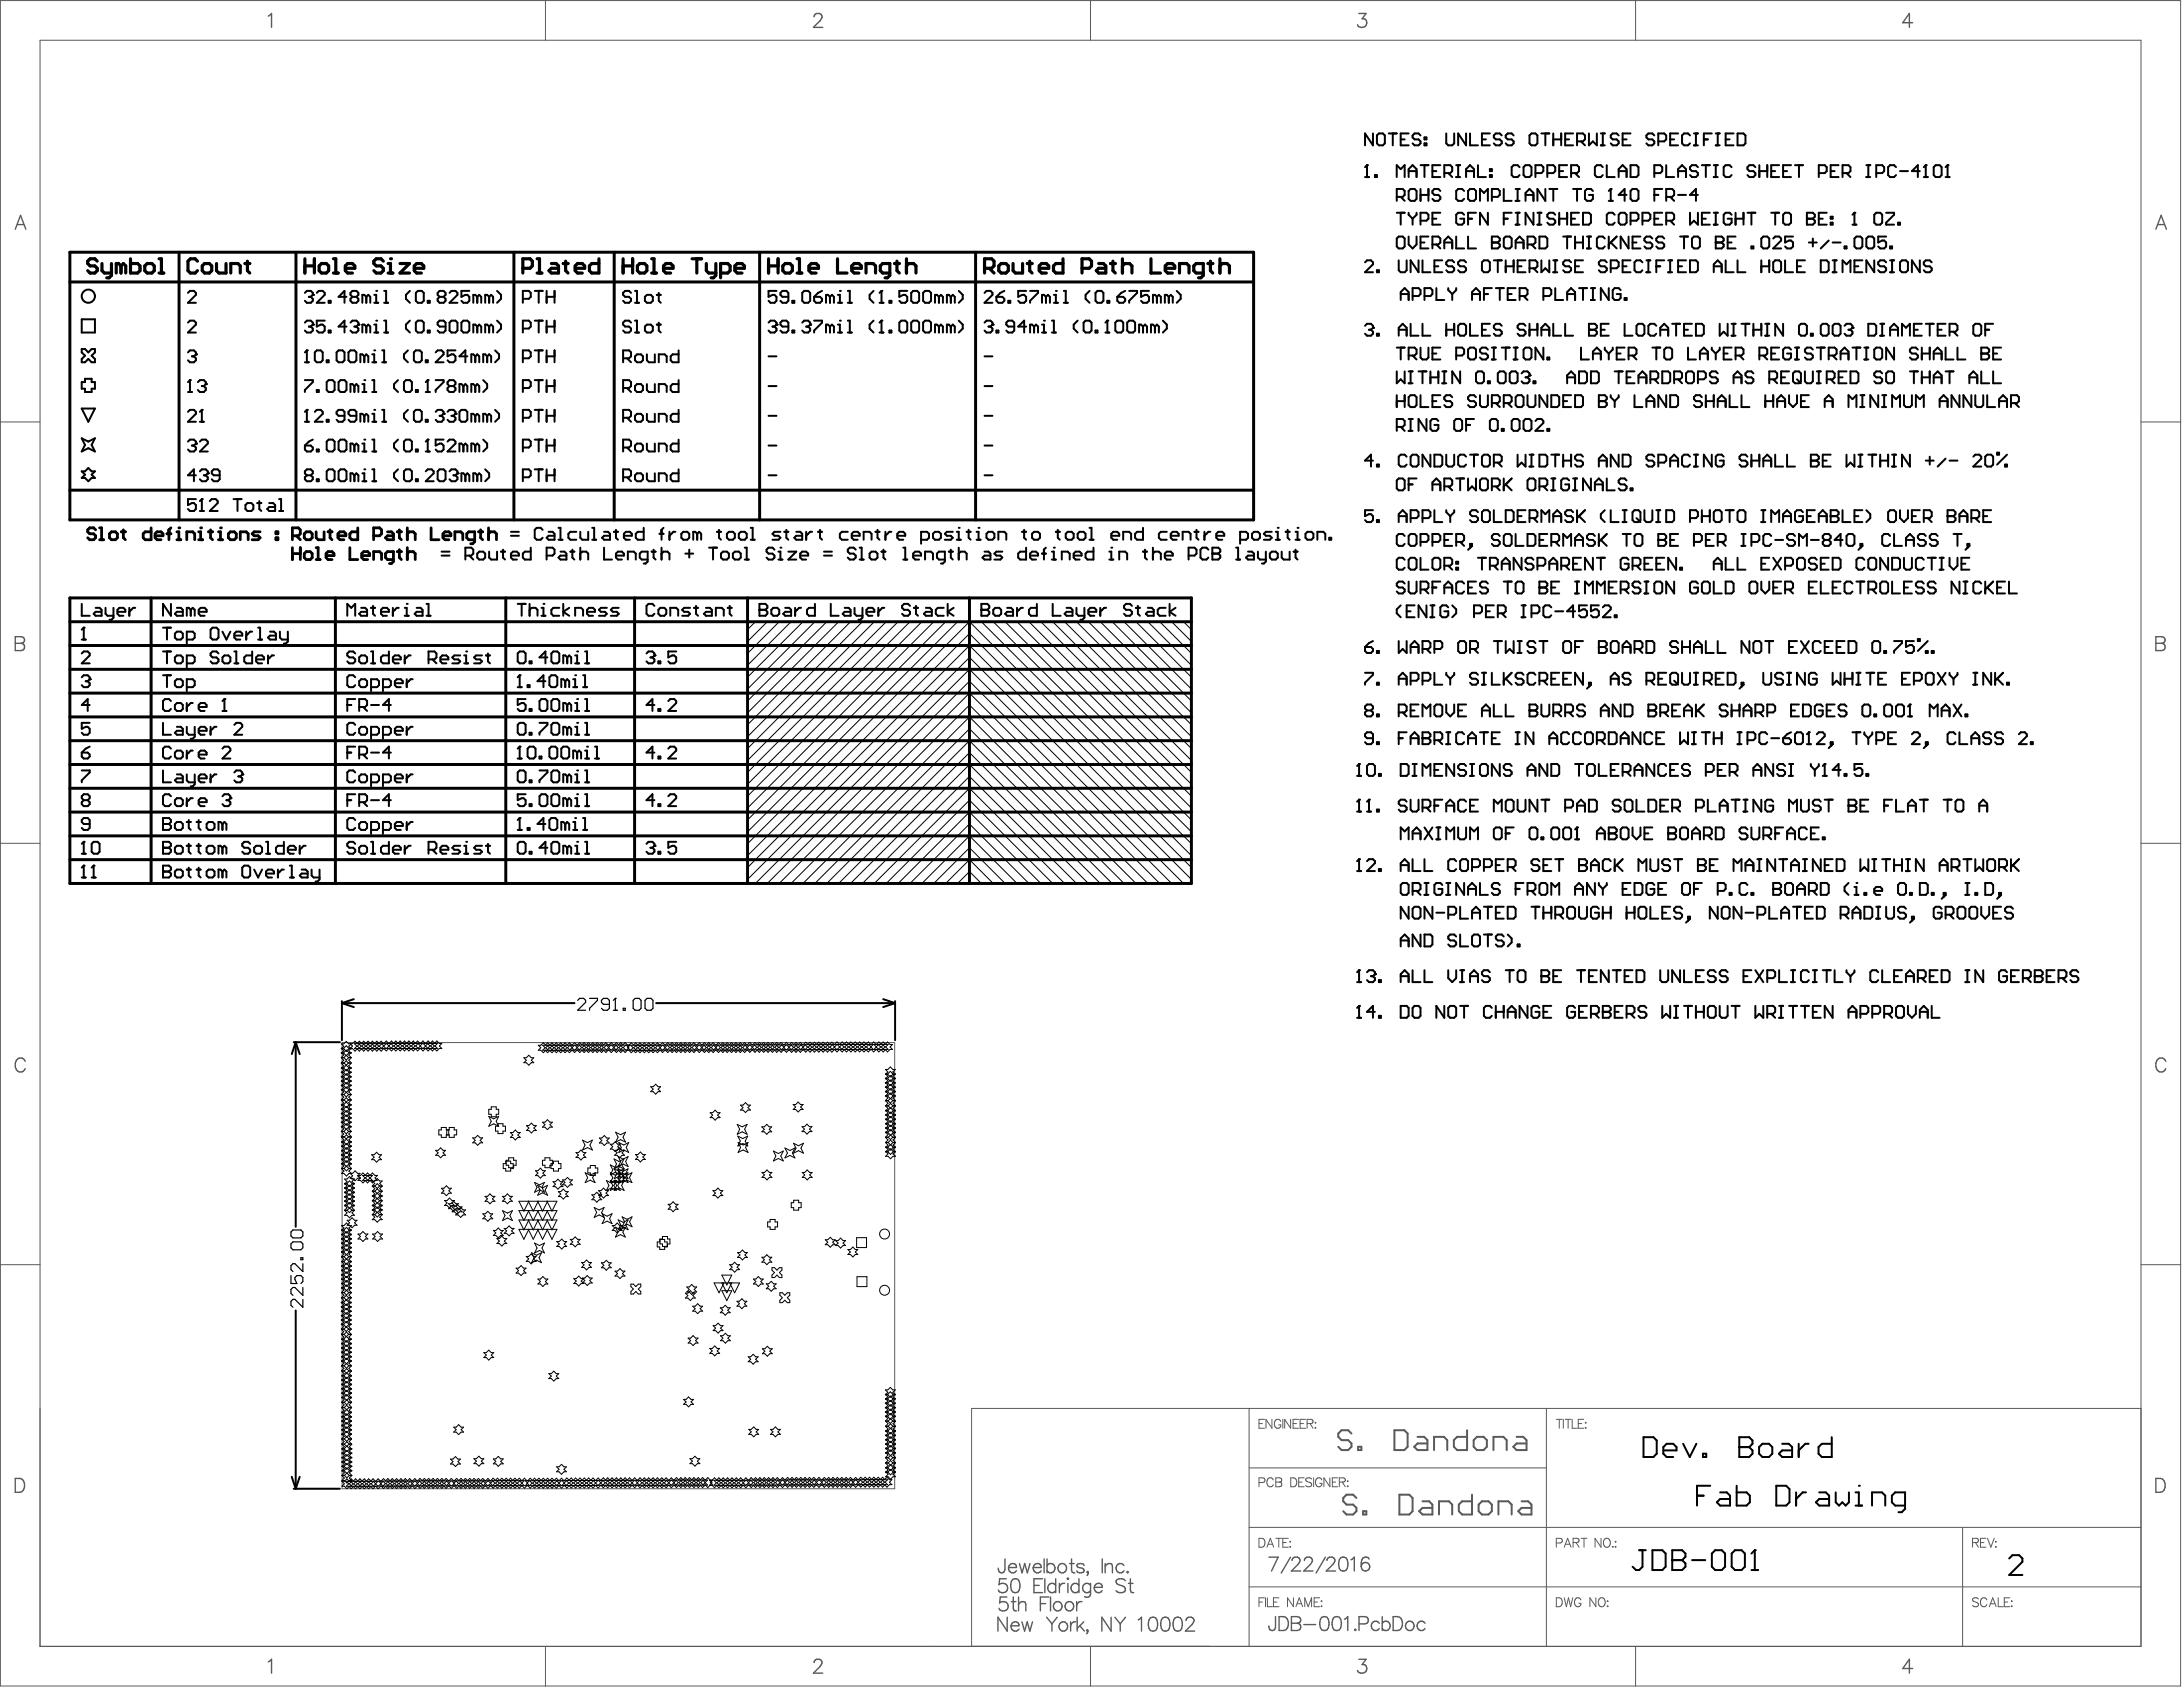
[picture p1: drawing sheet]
<svg xmlns="http://www.w3.org/2000/svg" width="931mm" height="720mm" viewBox="0 0 931 720" stroke-linecap="round" stroke-linejoin="round" font-family="sans-serif">
<g fill="none" stroke="#5a5a5a" stroke-width=".43">
<path d="M.2 .3h930.1v718.9h-930.1zM17.1 17.2h896.3v685.1h-896.3zM232.7 .3v16.9M465.2 .3v16.9M697.8 .3v16.9M.2 180h16.9M913.4 180h16.9M.2 359.7h16.9M913.4 359.7h16.9M146 444.7h235.7v190.3h-235.7zM.2 539.4h16.9M913.4 539.4h16.9"/>
<path d="M532.9 600.8v101.5M537.1 607.2h1.5M539.5 605.4h-2.4v3.8h2.4M542.6 605.4v3.8l-2.5-3.8v3.8M546.4 606.3a1.4 1.4 0 0 0-1.6-.9 1.4 1.4 0 0 0-1.1 1.5v.9a1.36 1.36 0 0 0 1.4 1.5 1.36 1.36 0 0 0 1.3-1.5h-.9M547.3 605.4v3.8M550.6 605.4v3.8l-2.5-3.8v3.8M551.7 607.2h1.4M554 605.4h-2.3v3.8h2.3M554.7 607.2h1.4M557 605.4h-2.3v3.8h2.3M557.6 607.2l2.2-.1 .4-.6-.2-.7-.7-.4h-1.7v3.8"/>
<path d="M558.9 607.2l1.3 2M561.2 606.7v.4zM561.2 608.9v.3zM659.7 600.8v101.5M664 605.4h2.5M665.2 605.4v3.8M667 605.4v3.8M667.7 605.4h2.6M669 605.4v3.8M670.7 605.4v3.8h2.2M673.3 607.2h1.5M675.7 605.4h-2.4v3.8h2.4"/>
<path d="M676.5 606.7v.4zM676.5 608.9v.3zM913.4 600.8h-498.9v101.5M532.9 626.1h126.8M537.1 632.4h1.7a1 1 0 0 0 .9-1 1 1 0 0 0-.9-1h-1.7v3.8M543.2 631.3a1.4 1.4 0 0 0-1.6-.9 1.4 1.4 0 0 0-1.1 1.4v.9a1.4 1.4 0 0 0 1.1 1.5 1.4 1.4 0 0 0 1.6-.9M544.3 630.4h1.6l.8 .3v1.1l-.8 .4a1 1 0 0 1 1 1 1 1 0 0 1-1 1h-1.6zM544.3 632.2h1.6M550.7 630.4h1.2a2.03 2.03 0 0 1 1.4 1.9 2.03 2.03 0 0 1-1.4 1.9h-1.2zM554.1 632.2h1.4M556.4 630.4h-2.3v3.8h2.3M559.6 630.9a1.43 1.43 0 0 0-1.4-.6 1.43 1.43 0 0 0-1.1 1l.3 .5 1.8 .7 .4 1.1a1.67 1.67 0 0 1-2.5 0"/>
<path d="M560.4 630.4v3.8M564 631.3a1.4 1.4 0 0 0-1.6-.9 1.4 1.4 0 0 0-1.2 1.4v.9a1.36 1.36 0 0 0 1.4 1.5 1.36 1.36 0 0 0 1.4-1.5h-1M567.4 630.4v3.8l-2.6-3.8v3.8M568.4 632.2h1.5M570.8 630.4h-2.4v3.8h2.4M571.4 632.2l2.2-.2 .3-.5-.1-.8-.8-.3h-1.6v3.8M572.7 632.2l1.2 2M574.8 631.8h.3zM574.8 634h.3zM532.9 651.5h380.5M537.1 656.2h1.3a2.03 2.03 0 0 1 1.3 1.9 2.03 2.03 0 0 1-1.3 1.9h-1.3zM540.5 660l1.5-3.8 1.4 3.8"/>
<path d="M541.1 658.7h1.8M544.3 656.2h2.5M545.6 656.2v3.8M547.3 658h1.4M549.6 656.2h-2.3v3.8h2.3M550.3 657.6h.3zM550.3 659.8h.3zM664 658.2h1.6a1 1 0 0 0 .9-1 1 1 0 0 0-.9-1h-1.6v3.8M667.4 660l1.4-3.8 1.4 3.8M667.9 658.7h1.8M671.1 658l2.2-.2 .4-.5-.2-.8-.7-.3h-1.7v3.8M672.4 658l1.3 2"/>
<path d="M674.5 656.2h2.6M675.8 656.2v3.8M683 656.2v3.8l-2.5-3.8v3.8M684.8 656.3a1.82 1.82 0 0 1 2.2 .8 1.82 1.82 0 0 1-.4 2.3 1.4 1.4 0 0 1-1.6 .5 1.4 1.4 0 0 1-.9-1.4l.2-1.4zM687.9 659.8h.3zM689.1 657.6h.3zM689.1 659.8h.3zM837.3 651.5v50.8M841.5 658l2.2-.2 .4-.5-.2-.8-.7-.3h-1.7v3.8M842.8 658l1.3 2M844.9 658h1.5M847.3 656.2h-2.4v3.8h2.4"/>
<path d="M847.9 656.2l1.5 3.8 1.4-3.8M851.3 657.6h.4zM851.3 659.8h.4zM532.9 676.9h380.5M537.1 683.4h1.5M539.5 681.5h-2.4v3.8M539.9 681.5v3.8M540.7 681.5v3.8h2.2M543.3 683.4h1.4M545.7 681.5h-2.4v3.8h2.4M551.8 681.5v3.8l-2.5-3.8v3.8M552.9 685.3l1.4-3.8 1.5 3.8"/>
<path d="M553.4 684.1h1.8M556.7 685.3v-3.8l1.4 3.8 1.5-3.8v3.8M560.6 683.4h1.5M563 681.5h-2.4v3.8h2.4M563.6 683h.4zM563.8 685v.3zM664 681.5h1.2a2.03 2.03 0 0 1 1.4 1.9 2.03 2.03 0 0 1-1.4 1.9h-1.2zM667.4 681.5l.9 3.8 .9-3.8 .9 3.8 .9-3.8M674.5 682.4a1.4 1.4 0 0 0-1.6-.9 1.4 1.4 0 0 0-1.2 1.5v.9a1.36 1.36 0 0 0 1.4 1.5 1.36 1.36 0 0 0 1.4-1.5h-1M680.8 681.5v3.8l-2.5-3.8v3.8M682.6 681.7a1.82 1.82 0 0 1 2.2 .8 1.82 1.82 0 0 1-.4 2.3 1.4 1.4 0 0 1-1.6 .5 1.4 1.4 0 0 1-.9-1.4l.2-1.5zM685.7 683h.3z"/>
<path d="M685.7 685.2h.3zM844.1 682.1a1.43 1.43 0 0 0-1.4-.6 1.43 1.43 0 0 0-1.2 .9l.4 .6 1.8 .7 .4 1.1a1.67 1.67 0 0 1-2.6 0M847.6 682.4a1.4 1.4 0 0 0-1.6-.9 1.4 1.4 0 0 0-1.1 1.5v.9a1.4 1.4 0 0 0 1.1 1.5 1.4 1.4 0 0 0 1.6-1M848.7 685.3l1.5-3.8 1.4 3.8M849.3 684.1h1.8M852.5 681.5v3.8h2.2M855.1 683.4h1.4M857.4 681.5h-2.3v3.8h2.3M858.1 683h.3zM858.3 685v.3zM232.7 702.3v16.9M465.2 702.3v16.9"/>
<path d="M697.8 702.3v16.9"/>
</g>
<g fill="none" stroke="#5a5a5a" stroke-width=".59">
<path d="M114.4 6.9l1.4-1.1v5.9M347.3 7.2l.6-1.2 1.7-.2a1.45 1.45 0 0 1 .8 2.2l-3.4 3.7h4M579.7 5.8h3.1l-1.7 2.2a1.9 1.9 0 0 1 2 2.2 1.9 1.9 0 0 1-2.5 1.5l-.9-.3-.6-.9M816 9.7h-4.2l2.8-3.9v5.9M6.5 97.8l2.3-5.9 2.2 5.9M7.4 95.8h2.8M919.8 97.8l2.2-5.9 2.3 5.9M920.6 95.8h2.8M6.5 271.6l3.4 .3a1.37 1.37 0 0 1 0 2.2l-.9 .3a1.55 1.55 0 0 1 1.5 1.6 1.55 1.55 0 0 1-1.5 1.5h-2.5zM6.5 274.4h2.5M919.8 271.6l3.3 .3a1.37 1.37 0 0 1 0 2.2l-.8 .3a1.55 1.55 0 0 1 1.5 1.6 1.55 1.55 0 0 1-1.5 1.5h-2.5zM919.8 274.4h2.5"/>
<path d="M10.7 452.7a2.18 2.18 0 0 0-2.4-1.4 2.18 2.18 0 0 0-1.8 2.3 2.59 2.59 0 0 0 .6 2.8 2.59 2.59 0 0 0 2.8 .6l.8-1.2M924 452.7a2.18 2.18 0 0 0-2.5-1.4 2.18 2.18 0 0 0-1.7 2.3 2.59 2.59 0 0 0 .5 2.8 2.59 2.59 0 0 0 2.8 .6l.9-1.2M6.5 630.6h2a3.2 3.2 0 0 1 2 3 3.2 3.2 0 0 1-2 2.9h-2zM919.8 630.6h1.9a3.2 3.2 0 0 1 2.1 3 3.2 3.2 0 0 1-2.1 2.9h-1.9zM428.7 665v4.5l-.2 .8a1.37 1.37 0 0 1-2.3 0l-.3-1.4M429.3 673.4h-2.8l-.3 2.6a2.09 2.09 0 0 1 3.2-.1 2.09 2.09 0 0 1-.4 3.1 2.09 2.09 0 0 1-3.1-.8M430.3 668.6a1.86 1.86 0 0 0 1.1 2.1 1.86 1.86 0 0 0 2.2-.7M430.5 667.8a1.63 1.63 0 0 1 2-.9 1.63 1.63 0 0 1 1.1 1.7h-3.3zM432 673.7a1.92 1.92 0 0 1 2.9 .9 4.9 4.9 0 0 1-.6 4.5 1.92 1.92 0 0 1-2.8-.9 4.9 4.9 0 0 1 .5-4.5zM434.9 666.9l1.1 4 1.2-4 1.1 4 1.1-4M440.8 668.6a1.86 1.86 0 0 0 1.1 2.1 1.86 1.86 0 0 0 2.3-.7M441.1 676.2h2.3"/>
<path d="M441.7 667.2a1.56 1.56 0 0 1 1.7-.1 1.56 1.56 0 0 1 .8 1.5h-3.4zM444.8 673.4h-3.7v5.9h3.7M445.5 665v5.9M445.8 673.4v5.9M446.7 667.8a1.89 1.89 0 0 1 2.8-.3 1.89 1.89 0 0 1 0 2.8 1.89 1.89 0 0 1-2.8-.3M446.7 665v5.9M450.4 676.2a1.89 1.89 0 0 0-2.8-.2 1.89 1.89 0 0 0 0 2.8 1.89 1.89 0 0 0 2.8-.3M450.4 673.4v5.9M452 675.4v3.9M454.2 675.4a1.91 1.91 0 0 0-2.2 1.7M455.3 673.4l.3-.3 .3 .3-.3 .3zM455.6 675.4v3.9"/>
<path d="M456.3 666.9h2M457.2 665v4.8l.2 .8 1.2 .3M460.3 676.2a1.89 1.89 0 0 0-2.8-.2 1.89 1.89 0 0 0 0 2.8 1.89 1.89 0 0 0 2.8-.3M460.3 673.4v5.9M462.5 667.8a1.79 1.79 0 0 0-3.1 0l.9 .8 1.9 .6 .3 .8a1.79 1.79 0 0 1-3.1 0M464 670.3l.3 .3-.3 .3-.3-.3zM464.3 670.6l-.6 1.4M465.3 676.2a1.89 1.89 0 0 0-2.8-.2 1.89 1.89 0 0 0 0 2.8 1.89 1.89 0 0 0 2.8-.3M465.3 675.4v4.5a1.55 1.55 0 0 1-1 1.4 1.55 1.55 0 0 1-1.6-.3M466.8 677.1a1.86 1.86 0 0 0 1.2 2.1 1.86 1.86 0 0 0 2.2-.7M467.7 675.7a1.56 1.56 0 0 1 1.7-.2 1.56 1.56 0 0 1 .8 1.6h-3.4zM470.3 665v5.9"/>
<path d="M471.5 668.1l1.4-1.2 1.4 .3 .3 .9v2.8M471.5 666.9v4M479.5 667.8a1.89 1.89 0 0 0-2.8-.3 1.89 1.89 0 0 0 0 2.8 1.89 1.89 0 0 0 2.8-.3M480.1 674.3a2.6 2.6 0 0 0-4 0 1.51 1.51 0 0 0 1.2 1.7l1.7 .5a1.44 1.44 0 0 1 1 1.1 1.44 1.44 0 0 1-.5 1.5 2.72 2.72 0 0 1-3.4-.6M481.1 670.3l.3 .3-.3 .3-.3-.3zM481.4 675.4h2M482.3 673.4v4.8l.2 .9 1.2 .2M541.4 664.2h3.9l-2.8 5.9M550.6 664.2l-4 6.8M551.2 665.6l.6-1.1 1.7-.3a1.45 1.45 0 0 1 .8 2.3l-3.3 3.6h3.9M556.5 665.6l.6-1.1 1.7-.3a1.45 1.45 0 0 1 .8 2.3l-3.4 3.6h4M565.4 664.2l-3.9 6.8"/>
<path d="M566.1 665.6l.6-1.1 1.7-.3a1.45 1.45 0 0 1 .8 2.3l-3.4 3.6h4M572 664.5a1.92 1.92 0 0 1 2.8 .8 4.9 4.9 0 0 1-.6 4.5 1.92 1.92 0 0 1-2.8-.8 4.9 4.9 0 0 1 .6-4.5zM576.4 665.3l1.4-1.1v5.9M584.1 665a1.74 1.74 0 0 0-2.5-.5l-.6 .8-.3 2.8M429.6 681.2h-2.9l-.2 2.5a2.09 2.09 0 0 1 3.1 0 2.09 2.09 0 0 1-.4 3.1 2.09 2.09 0 0 1-3-.8M429.7 689.8v6l-3.9-6v6M431.3 693.5a1.86 1.86 0 0 0 1.1 2.1 1.86 1.86 0 0 0 2.3-.7M431.5 683.2h1.9M432.2 692.1a1.56 1.56 0 0 1 1.7-.2 1.56 1.56 0 0 1 .8 1.6h-3.4zM432.3 681.2v4.8l.3 .8 1.1 .3M434.6 684.3l1.4-1.1 1.4 .3 .3 .8v2.8M434.6 681.2v5.9"/>
<path d="M436 691.8l1.1 4 1.1-4 1.2 4 1.1-4M443.8 684h2.3M446.5 689.8l2.3 2.8M447.5 681.2h-3.7v5.9M448.2 681.2v5.9M448.8 692.6v3.2M451 689.8l-2.2 2.8M456.8 691.8v4M459 691.8a1.91 1.91 0 0 0-2.2 1.7M459.3 683.2v3.9M459.5 689.8v6M460.7 693.5l1.9 2.3"/>
<path d="M461.6 683.2a1.91 1.91 0 0 0-2.3 1.7M462.4 691.8l-2.9 2.8M463.9 695.2l.2 .3-.2 .3-.3-.3zM464.1 695.5l-.5 1.4M474 689.8v6l-3.9-6v6M475.7 689.8l2.2 2.8M477.9 692.6v3.2M480.2 689.8l-2.3 2.8M485.6 691l1.4-1.2v6M490.8 690.1a1.92 1.92 0 0 1 2.8 .9 4.9 4.9 0 0 1-.6 4.5 1.92 1.92 0 0 1-2.8-.9 4.9 4.9 0 0 1 .6-4.5zM496 690.1a1.92 1.92 0 0 1 2.9 .9 4.9 4.9 0 0 1-.6 4.5 1.92 1.92 0 0 1-2.8-.9 4.9 4.9 0 0 1 .5-4.5zM501.3 690.1a1.92 1.92 0 0 1 2.8 .9 4.9 4.9 0 0 1-.5 4.5 1.92 1.92 0 0 1-2.9-.9 4.9 4.9 0 0 1 .6-4.5z"/>
<path d="M506 691.2l.6-1.1 1.7-.3a1.45 1.45 0 0 1 .8 2.3l-3.4 3.7h4M544.2 689.6v4.5l-.3 .8a1.37 1.37 0 0 1-2.3 0l-.2-1.4M545.7 689.6h2a3.2 3.2 0 0 1 2 2.9 3.2 3.2 0 0 1-2 3h-2zM551 689.6l3.3 .3a1.37 1.37 0 0 1 0 2.2l-.8 .3a1.55 1.55 0 0 1 1.5 1.5 1.55 1.55 0 0 1-1.5 1.6h-2.5zM551 692.4h2.5M556.2 693h5.1M563.9 689.9a1.92 1.92 0 0 1 2.8 .8 4.9 4.9 0 0 1-.5 4.5 1.92 1.92 0 0 1-2.9-.8 4.9 4.9 0 0 1 .6-4.5zM569.2 689.9a1.92 1.92 0 0 1 2.8 .8 4.9 4.9 0 0 1-.6 4.5 1.92 1.92 0 0 1-2.8-.8 4.9 4.9 0 0 1 .6-4.5zM573.6 690.7l1.4-1.1v5.9M578.2 694.9l.3 .3-.3 .3-.3-.3zM579.8 692.7h2.5a1.55 1.55 0 0 0 1.5-1.6 1.55 1.55 0 0 0-1.5-1.5h-2.5v5.9M588.4 692.4a1.89 1.89 0 0 0-2.7-.3 1.89 1.89 0 0 0 0 2.8 1.89 1.89 0 0 0 2.7-.2"/>
<path d="M589.7 692.4a1.89 1.89 0 0 1 2.8-.3 1.89 1.89 0 0 1 0 2.8 1.89 1.89 0 0 1-2.8-.2M589.7 689.6v5.9M594.4 689.6h1.9a3.2 3.2 0 0 1 2.1 2.9 3.2 3.2 0 0 1-2.1 3h-1.9zM608 692.4a1.89 1.89 0 0 0-2.8-.3 1.89 1.89 0 0 0 0 2.8 1.89 1.89 0 0 0 2.8-.2M114.4 708.9l1.4-1.1v5.9M347.3 709.2l.6-1.2 1.7-.2a1.45 1.45 0 0 1 .8 2.2l-3.4 3.7h4M579.7 707.8h3.1l-1.7 2.2a1.9 1.9 0 0 1 2 2.2 1.9 1.9 0 0 1-2.5 1.5l-.9-.3-.6-.8M816 711.7h-4.2l2.8-3.9v5.9"/>
<circle cx="453.1" cy="669" r="1.95"/>
<circle cx="582.6" cy="668.3" r="1.84"/>
<circle cx="451.3" cy="685.2" r="1.92"/>
<circle cx="453.6" cy="693.7" r="1.96"/>
<circle cx="456.1" cy="685.1" r="1.95"/>
<circle cx="601.4" cy="693.6" r="1.95"/>
</g>
<g fill="none" stroke="#5a5a5a" stroke-width=".85">
<path d="M576.6 611.5l-1.4-1.4h-2.8l-1.5 1.4v1.4l1.5 1.4h2.8l1.4 1.4v1.4l-1.4 1.4h-2.8l-1.5-1.4M579.4 617.1h1.4v1.4h-1.4zM594.9 610.1h4.2l1.4 1.4v5.6l-1.4 1.4h-4.2zM604.8 612.9h2.8l1.4 1.4v4.2h-4.2l-1.4-1.4 1.4-1.4h4.2M611.8 618.5v-5.6h4.2l1.4 1.4v4.2M625.9 610.1v8.4h-4.2l-1.4-1.4v-2.8l1.4-1.4h4.2M630.1 612.9h2.8l1.4 1.4v2.8l-1.4 1.4h-2.8l-1.4-1.4v-2.8zM637.2 618.5v-5.6h4.2l1.4 1.4v4.2M647 612.9h2.8l1.5 1.4v4.2h-4.3l-1.4-1.4 1.4-1.4h4.3M578.7 639l-1.4-1.4h-2.8l-1.4 1.4v1.4l1.4 1.4h2.8l1.4 1.4v1.4l-1.4 1.4h-2.8l-1.4-1.4M597 637.6h4.2l1.4 1.4v5.6l-1.4 1.4h-4.2zM628 637.6v8.4h-4.2l-1.4-1.4v-2.8l1.4-1.4h4.2"/>
<path d="M581.5 644.6h1.4v1.4h-1.4zM606.9 640.4h2.8l1.4 1.4v4.2h-4.2l-1.4-1.4 1.4-1.4h4.2M613.9 646v-5.6h4.2l1.5 1.4v4.2M632.2 640.4h2.9l1.4 1.4v2.8l-1.4 1.4h-2.9l-1.4-1.4v-2.8zM639.3 646v-5.6h4.2l1.4 1.4v4.2M649.1 640.4h2.9l1.4 1.4v4.2h-4.3l-1.4-1.4 1.4-1.4h4.3"/>
</g>
<g fill="none" stroke="#000" stroke-width=".85">
<path d="M585.7 56.9v5.1l-3.3-5.1v5.1M588.3 56.9h1.7l.8 .9v3.3l-.8 .9h-1.7l-.9-.9v-3.3zM592.5 56.9h3.4M594.2 56.9v5.1M597.6 59.5h1.7M601 56.9h-3.4v5.1h3.4M606 57.8l-.8-.9h-1.7l-.8 .9v.8l.8 .9h1.7l.8 .8v.8l-.8 .9h-1.7l-.8-.9M607.7 58.6h.9v.9h-.9zM617 56.9v4.2l.9 .9h1.7l.8-.9v-4.2M625.5 56.9v5.1l-3.4-5.1v5.1M627.2 56.9v5.1h3.3M632.2 59.5h1.7"/>
<path d="M635.6 56.9h-3.4v5.1h3.4M640.7 57.8l-.9-.9h-1.6l-.9 .9v.8l.9 .9h1.6l.9 .8v.8l-.9 .9h-1.6l-.9-.9M645.8 57.8l-.9-.9h-1.7l-.8 .9v.8l.8 .9h1.7l.9 .8v.8l-.9 .9h-1.7l-.8-.9M653.4 56.9h1.7l.8 .9v3.3l-.8 .9h-1.7l-.9-.9v-3.3zM657.6 56.9h3.4M659.3 56.9v5.1M662.7 56.9v5.1M662.7 59.5h3.3M666 56.9v5.1M667.7 59.5h1.7M671.1 56.9h-3.4v5.1h3.4M677.9 56.9v5.1l1.7-1.7 1.7 1.7v-5.1"/>
<path d="M683 56.9h1.6M683.8 56.9v5.1M690.6 57.8l-.9-.9h-1.7l-.8 .9v.8l.8 .9h1.7l.9 .8v.8l-.9 .9h-1.7l-.8-.9M692.3 59.5h1.6M695.6 56.9h-3.3v5.1h3.3M705.8 57.8l-.9-.9h-1.7l-.8 .9v.8l.8 .9h1.7l.9 .8v.8l-.9 .9h-1.7l-.8-.9M712.5 59.5h1.7M715.9 56.9h-3.4v5.1h3.4M721 57.8l-.8-.9h-1.7l-.9 .9v3.3l.9 .9h1.7l.8-.9M722.7 56.9h1.7M723.5 56.9v5.1M726.9 59.5h1.7"/>
<path d="M730.3 56.9h-3.4v5.1M732 56.9h1.7M732.8 56.9v5.1M736.2 59.5h1.7M739.6 56.9h-3.4v5.1h3.4M741.3 56.9h2.5l.9 .9v3.3l-.9 .9h-2.5zM582.4 71.3l.8-.8v5M582.4 75.5h1.7M586.6 74.7h.8v.8h-.8zM595.9 75.5v-5l1.7 1.6 1.7-1.6v5M601 75.5v-3.4l1.7-1.6 1.6 1.6v3.4M601 73h3.3"/>
<path d="M606 70.5h3.4M607.7 61.1h.9v.9h-.9zM607.7 70.5v5M611.1 73h1.7M614.5 70.5h-3.4v5h3.4M616.2 73.8h2.5l.9-.8v-1.7l-.9-.8h-2.5v5M617.9 73.8l1.7 1.7M621.2 75.5h1.7M621.2 70.5h1.7M622.1 70.5v5M625.5 75.5v-3.4l1.7-1.6 1.7 1.6v3.4M625.5 73h3.4"/>
<path d="M630.5 70.5v5h3.4M635.6 72.1h.9v.9h-.9zM635.6 74.7h.9v.8h-.9zM648.3 71.3l-.8-.8h-1.7l-.9 .8v3.4l.9 .8h1.7l.8-.8M650.8 70.5h1.7l.9 .8v3.4l-.9 .8h-1.7l-.8-.8v-3.4zM655.1 73.8h2.5l.8-.8v-1.7l-.8-.8h-2.5v5M660.1 73.8h2.6l.8-.8v-1.7l-.8-.8h-2.6v5M665.2 73h1.7M668.6 70.5h-3.4v5h3.4M670.3 73.8h2.5l.9-.8v-1.7l-.9-.8h-2.5v5M672 73.8l1.7 1.7M672.8 60.3h2.5l.9-.8v-1.7l-.9-.9h-2.5v5.1"/>
<path d="M674.5 60.3l1.7 1.7M683 62h1.6M683.8 71.3l-.8-.8h-1.7l-.9 .8v3.4l.9 .8h1.7l.8-.8M685.5 70.5v5h3.4M690.6 75.5v-3.4l1.7-1.6 1.6 1.6v3.4M690.6 73h3.3M695.6 70.5h2.6l.8 .8v3.4l-.8 .8h-2.6zM705.8 73.8h2.5l.9-.8v-1.7l-.9-.8h-2.5v5M707.5 60.3h2.5l.9-.8v-1.7l-.9-.9h-2.5v5.1M710.9 70.5v5h3.3M715.9 75.5v-3.4l1.7-1.6 1.7 1.6v3.4M715.9 73h3.4"/>
<path d="M722.7 62h1.7M724.4 71.3l-.9-.8h-1.7l-.8 .8v.8l.8 .9h1.7l.9 .8v.9l-.9 .8h-1.7l-.8-.8M726.1 70.5h3.3M727.8 70.5v5M731.1 75.5h1.7M731.1 70.5h1.7M732 70.5v5M732 62h1.7M738.7 71.3l-.8-.8h-1.7l-.8 .8v3.4l.8 .8h1.7l.8-.8M748.9 71.3l-.9-.8h-1.6l-.9 .8v.8l.9 .9h1.6l.9 .8v.9l-.9 .8h-1.6l-.9-.8M750.6 70.5v5M750.6 73h3.4"/>
<path d="M754 70.5v5M755.7 73h1.6M759 70.5h-3.3v5h3.3M760.7 73h1.7M764.1 70.5h-3.4v5h3.4M765.8 70.5h3.4M767.5 70.5v5M775.9 73.8h2.6l.8-.8v-1.7l-.8-.8h-2.6v5M781 73h1.7M784.4 70.5h-3.4v5h3.4M786.1 73.8h2.5l.9-.8v-1.7l-.9-.8h-2.5v5M787.8 73.8l1.7 1.7"/>
<path d="M796.2 75.5h1.7M796.2 70.5h1.7M797.1 70.5v5M800.5 73.8h2.5l.8-.8v-1.7l-.8-.8h-2.5v5M808.9 71.3l-.8-.8h-1.7l-.9 .8v3.4l.9 .8h1.7l.8-.8M810.6 73h3.4M819.1 73h-3.4l2.5-2.5v5M820.7 71.3l.9-.8v5M820.7 75.5h1.7M825.8 70.5h1.7l.9 .8v3.4l-.9 .8h-1.7l-.8-.8v-3.4zM830 71.3l.9-.8v5M830 75.5h1.7"/>
<path d="M595.9 84h2.5l.9-.9v-1.7l-.9-.8h-2.5v5.1M595.9 90.8h3.4M597.6 90.8v5M597.6 84l1.7 1.7M601 90.8v.8l1.7 1.7M601.8 80.6h1.7l.8 .8v3.4l-.8 .9h-1.7l-.8-.9v-3.4zM602.7 93.3v2.5M604.3 90.8v.8l-1.6 1.7M606 80.6v5.1M606 94.1h2.6l.8-.8v-1.7l-.8-.8h-2.6v5M606 83.1h3.4M609.4 80.6v5.1"/>
<path d="M611.1 93.3h1.7M614.5 81.4l-.9-.8h-1.6l-.9 .8v.9l.9 .8h1.6l.9 .9v.8l-.9 .9h-1.6l-.9-.9M614.5 90.8h-3.4v5h3.4M624.6 81.4l-.8-.8h-1.7l-.8 .8v3.4l.8 .9h1.7l.8-.9M624.6 91.6l-.8-.8h-1.7l-.8 .8v3.4l.8 .8h1.7l.8-.8v-1.7h-1.7M626.3 93.3h1.7M627.2 80.6h1.7l.8 .8v3.4l-.8 .9h-1.7l-.9-.9v-3.4zM629.7 90.8h-3.4v5M631.4 85.7v-5.1l1.7 1.7 1.7-1.7v5.1M634.8 90.8v5l-3.4-5v5M636.5 84h2.5l.8-.9v-1.7l-.8-.8h-2.5v5.1M641.5 80.6v5.1h3.4"/>
<path d="M641.5 93.3h1.7M644.9 90.8h-3.4v5M646.6 80.6h1.7M646.6 85.7h1.7M646.6 90.8h1.7M646.6 95.8h1.7M647.5 80.6v5.1M647.5 90.8v5M650.8 83.1h3.4M650.8 85.7v-3.4l1.7-1.7 1.7 1.7v3.4M654.2 90.8v5l-3.4-5v5M655.9 90.8h1.7"/>
<path d="M655.9 95.8h1.7M656.8 90.8v5M659.3 80.6v5.1l-3.4-5.1v5.1M661 80.6h3.4M662.7 80.6v5.1M663.5 91.6l-.8-.8h-1.7l-.9 .8v.8l.9 .9h1.7l.8 .8v.9l-.8 .8h-1.7l-.9-.8M665.2 90.8v5M665.2 93.3h3.4M668.6 90.8v5M670.3 93.3h1.7M671.1 80.6h3.4M672.8 80.6v5.1"/>
<path d="M673.7 90.8h-3.4v5h3.4M675.4 90.8h2.5l.8 .8v3.4l-.8 .8h-2.5zM679.6 81.4l-.9-.8h-1.7l-.8 .8v3.4l.8 .9h1.7l.9-.9v-1.7h-1.7M686.3 85.7h1.7M686.3 81.4l.9-.8v5.1M688.9 91.6l-.9-.8h-1.7l-.8 .8v3.4l.8 .8h1.7l.9-.8M691.4 90.8h1.7l.8 .8v3.4l-.8 .8h-1.7l-.8-.8v-3.4zM693.9 83.1h-3.3l2.5-2.5v5.1M695.6 94.1h2.6l.8-.8v-1.7l-.8-.8h-2.6v5M696.5 80.6h1.7l.8 .8v3.4l-.8 .9h-1.7l-.9-.9v-3.4zM700.7 94.1h2.5l.9-.8v-1.7l-.9-.8h-2.5v5M705.8 83.1h1.7"/>
<path d="M705.8 93.3h1.7M709.2 80.6h-3.4v5.1M709.2 90.8h-3.4v5h3.4M710.9 84h2.5l.8-.9v-1.7l-.8-.8h-2.5v5.1M710.9 94.1h2.5l.8-.8v-1.7l-.8-.8h-2.5v5M712.5 84l1.7 1.7M712.5 94.1l1.7 1.7M715.9 83.1h3.4M721 90.8v5l1.7-1.7 1.7 1.7v-5M724.4 83.1h-3.4l2.5-2.5v5.1M726.1 93.3h1.7M729.5 90.8h-3.4v5h3.4"/>
<path d="M731.1 90.8h1.7M731.1 95.8h1.7M732 90.8v5M738.8 91.6l-.9-.8h-1.7l-.8 .8v3.4l.8 .8h1.7l.9-.8v-1.7h-1.7M740.4 90.8v5M740.4 93.3h3.4M743.8 90.8v5M745.5 90.8h3.4M747.2 90.8v5M755.7 90.8h3.3M757.3 90.8v5M761.6 90.8h1.7l.8 .8v3.4l-.8 .8h-1.7l-.9-.8v-3.4z"/>
<path d="M770.9 90.8h2.5l.9 .8v.8l-.9 .9 .9 .8v.9l-.9 .8h-2.5zM770.9 93.3h2.5M775.9 93.3h1.7M779.3 90.8h-3.4v5h3.4M781 92.4h.9v.9h-.9zM781 95h.9v.8h-.9zM790.3 91.6l.9-.8v5M790.3 95.8h1.7M800.5 90.8h1.7l.8 .8v3.4l-.8 .8h-1.7l-.9-.8v-3.4zM804.7 90.8h3.4v.8l-3.4 3.4v.8h3.4M809.8 95h.8v.8h-.8zM582.4 111.9l.8-.8h1.7l.8 .8v.8l-3.3 3.4h3.3"/>
<path d="M587.4 115.3h.9v.8h-.9zM596.7 111.1v4.2l.9 .8h1.7l.8-.8v-4.2M596.7 100.9h1.7l.9 .8v3.4l-.9 .9h-1.7l-.8-.9v-3.4zM601 100.9v3.4l1.7 1.7 1.6-1.7v-3.4M605.2 111.1v5l-3.4-5v5M606 103.4h1.7M606.9 111.1v5h3.4M609.4 100.9h-3.4v5.1h3.4M611.1 104.3h2.5l.9-.9v-1.7l-.9-.8h-2.5v5.1M611.9 113.6h1.7M612.8 104.3l1.7 1.7M615.3 111.1h-3.4v5h3.4"/>
<path d="M616.2 103.4h3.4M616.2 106v-3.4l1.7-1.7 1.7 1.7v3.4M620.4 111.9l-.8-.8h-1.7l-.9 .8v.8l.9 .9h1.7l.8 .8v.9l-.8 .8h-1.7l-.9-.8M621.3 100.9v5.1h3.3M625.5 111.9l-.9-.8h-1.7l-.8 .8v.8l.8 .9h1.7l.9 .8v.9l-.9 .8h-1.7l-.8-.8M626.3 100.9v5.1h3.4M633.1 111.1h1.7l.8 .8v3.4l-.8 .8h-1.7l-.9-.8v-3.4zM636.5 100.9h2.5l.8 .8v.9l-.8 .8 .8 .9v.8l-.8 .9h-2.5zM636.5 103.4h2.5M637.3 111.1h3.4M639 111.1v5M642.4 111.1v5"/>
<path d="M642.4 113.6h3.4M642.4 100.9h1.7l.8 .8v3.4l-.8 .9h-1.7l-.9-.9v-3.4zM645.8 111.1v5M646.6 106v-3.4l1.7-1.7 1.7 1.7v3.4M646.6 103.4h3.4M647.5 113.6h1.6M650.8 111.1h-3.3v5h3.3M651.7 104.3h2.5l.9-.9v-1.7l-.9-.8h-2.5v5.1M652.5 114.4h2.6l.8-.8v-1.7l-.8-.8h-2.6v5M653.4 104.3l1.7 1.7M654.2 114.4l1.7 1.7M656.8 100.9h2.5l.8 .8v3.4l-.8 .9h-2.5z"/>
<path d="M657.6 111.1v5l1.7-1.7 1.7 1.7v-5M662.7 116.1h1.7M662.7 111.1h1.7M663.5 111.1v5M666.9 100.9h3.4M668.6 100.9v5.1M670.3 111.9l-.9-.8h-1.7l-.8 .8v.8l.8 .9h1.7l.9 .8v.9l-.9 .8h-1.7l-.8-.8M672 113.6h1.7M672 103.4h3.4M672 100.9v5.1M675.3 111.1h-3.3v5h3.3M675.4 100.9v5.1"/>
<path d="M677 100.9h1.7M677 106h1.7M677.9 100.9v5.1M684.7 101.7l-.9-.8h-1.7l-.8 .8v3.4l.8 .9h1.7l.9-.9M685.5 111.9l-.9-.8h-1.6l-.9 .8v.8l.9 .9h1.6l.9 .8v.9l-.9 .8h-1.6l-.9-.8M686.3 100.9v5.1M687.2 114.4h2.5l.9-.8v-1.7l-.9-.8h-2.5v5M687.2 103.4l2.5 2.6M689.7 100.9l-3.4 3.4M692.3 113.6h1.6M694.8 100.9v5.1l-3.4-5.1v5.1M695.6 111.1h-3.3v5h3.3"/>
<path d="M696.5 103.4h1.7M699.9 100.9h-3.4v5.1h3.4M700.7 111.9l-.8-.8h-1.7l-.9 .8v3.4l.9 .8h1.7l.8-.8M702.4 116.1h1.7M702.4 111.1h1.7M703.2 111.1v5M704.9 101.7l-.8-.8h-1.7l-.8 .8v.9l.8 .8h1.7l.8 .9v.8l-.8 .9h-1.7l-.8-.9M706.6 113.6h1.7M710 111.1h-3.4v5M710 101.7l-.8-.8h-1.7l-.9 .8v.9l.9 .8h1.7l.8 .9v.8l-.8 .9h-1.7l-.9-.9M711.7 116.1h1.7M711.7 111.1h1.7"/>
<path d="M712.5 111.1v5M715.9 113.6h1.7M716.8 100.9h3.4M718.5 100.9v5.1M719.3 111.1h-3.4v5h3.4M721 111.1h2.5l.9 .8v3.4l-.9 .8h-2.5zM722.7 100.9h1.7l.8 .8v3.4l-.8 .9h-1.7l-.9-.9v-3.4zM731.1 116.1v-3.4l1.7-1.6 1.7 1.6v3.4M731.1 113.6h3.4M732 100.9h2.5l.9 .8v.9l-.9 .8 .9 .9v.8l-.9 .9h-2.5zM732 103.4h2.5M736.2 111.1v5h3.4"/>
<path d="M737.1 103.4h1.7M740.4 100.9h-3.3v5.1h3.3M741.3 111.1v5h3.4M747.2 105.1h.9v.9h-.9zM751.4 111.1v5M751.4 113.6h3.4M752.3 100.9h1.7l.8 .8v3.4l-.8 .9h-1.7l-.9-.9v-3.4zM754.8 111.1v5M756.5 101.7l.8-.8h1.7l.9 .8v.9l-3.4 3.4h3.4M757.3 111.1h1.7l.9 .8v3.4l-.9 .8h-1.7l-.8-.8v-3.4zM761.6 111.1v5h3.4M765 100.9h-3.4v2.5l1.7-.8h.8l.9 .8v1.7l-.9 .9h-1.7l-.8-.9"/>
<path d="M766.6 113.6h1.7M770 111.1h-3.4v5h3.4M771.7 103.4h3.4M773.4 101.7v3.4M776.8 111.1h2.5l.9 .8v3.4l-.9 .8h-2.5zM780.2 102.6l-3.4 3.4M781.9 116.1h1.6M781.9 111.1h1.6M781.9 103.4h3.3M782.7 111.1v5M786.1 116.1v-5l1.7 1.6 1.7-1.6v5M786.9 105.1h.9v.9h-.9z"/>
<path d="M791.2 113.6h1.6M792 100.9h1.7l.8 .8v3.4l-.8 .9h-1.7l-.8-.9v-3.4zM794.5 111.1h-3.3v5h3.3M797.1 100.9h1.7l.8 .8v3.4l-.8 .9h-1.7l-.9-.9v-3.4zM799.6 111.1v5l-3.4-5v5M804.7 111.9l-.9-.8h-1.7l-.8 .8v.8l.8 .9h1.7l.9 .8v.9l-.9 .8h-1.7l-.8-.8M804.7 100.9h-3.4v2.5l1.7-.8h.8l.9 .8v1.7l-.9 .9h-1.6l-.9-.9M806.4 116.1h1.7M806.4 111.1h1.7M806.4 105.1h.8v.9h-.8zM807.2 111.1v5M811.4 111.1h1.7l.9 .8v3.4l-.9 .8h-1.7l-.8-.8v-3.4z"/>
<path d="M819.1 111.1v5l-3.4-5v5M824.1 111.9l-.8-.8h-1.7l-.9 .8v.8l.9 .9h1.7l.8 .8v.9l-.8 .8h-1.7l-.9-.8M34.9 136.2h5.6v5.6h-5.6zM80.2 137.6l.8-.8h1.7l.9 .8v.9l-3.4 3.3h3.4M80.2 124.9l.8-.8h1.7l.9 .8v.9l-3.4 3.4h3.4M130.1 137.6l.8-.8h1.7l.9 .8v.9l-.9 .8M130.1 124.9l.8-.8h1.7l.9 .8v.9l-.9 .8M131.8 139.3h.8M131.8 126.6h.8M132.6 139.3l.9 .9v.8l-.9 .8h-1.7l-.8-.8M132.6 126.6l.9 .9v.8l-.9 .9h-1.7l-.8-.9M135.1 124.9l.9-.8h1.7l.8 .8v.9l-3.4 3.4h3.4"/>
<path d="M138.5 136.8h-3.4v2.5l1.7-.8h.9l.8 .8v1.7l-.8 .8h-1.7l-.9-.8M140.2 128.3h.9v.9h-.9zM147.8 139.3h-3.4l2.6-2.5v5M147.8 126.6h-3.4l2.6-2.5v5.1M149.5 137.6l.9-.8h1.7l.8 .8v.9l-.8 .8M150.4 126.6l-.9 .9v.8l.9 .9h1.7l.8-.9v-.8l-.8-.9M150.4 126.6l-.9-.8v-.9l.9-.8h1.7l.8 .8v.9l-.8 .8M150.4 126.6h1.7M151.2 139.3h.9M152.1 139.3l.8 .9v.8l-.8 .8h-1.7l-.9-.8M156.3 139.3l-.9-.8h-.8v3.3M156.3 126.6l.8-.8 .9 .8v2.6"/>
<path d="M156.3 126.6l-.9-.8h-.8v3.4M156.3 126.6v2.6M156.3 139.3v2.5M156.3 139.3l.8-.8 .9 .8v2.5M159.7 129.2h1.6M159.7 138.5h.8v3.3M159.7 125.8h.8v3.4M163.9 136.8h.8v5M163.9 129.2h1.7M163.9 124.1h.8v5.1M174.9 124.1l-1.7 1.7v1.7l1.7 1.7M174.9 136.8l-1.7 1.7v1.7l1.7 1.6"/>
<path d="M177.4 137.6l.9-.8h1.6l.9 .8v3.4l-.9 .8h-1.6l-.9-.8zM177.4 124.9l.9-.8h1.6l.9 .8v3.4l-.9 .9h-1.6l-.9-.9zM182.5 128.3h.8v.9h-.8zM187.6 126.6l-.9 .9v.8l.9 .9h1.6l.9-.9v-.8l-.9-.9M187.6 126.6l-.9-.8v-.9l.9-.8h1.6l.9 .8v.9l-.9 .8M187.6 126.6h1.6M190.1 139.3h-2.5l-.9-.8v-.9l.9-.8h1.6l.9 .8v3.4l-.9 .8h-1.6l-.9-.8M191.8 137.6l.8-.8h1.7l.9 .8v3.4l-.9 .8h-1.7l-.8-.8zM191.8 124.9l.8-.8h1.7l.9 .8v.9l-3.4 3.4h3.4M197.7 136.8h1.7l.8 .8v3.4l-.8 .8h-1.7l-.8-.8v-3.4zM200.2 124.1h-3.3v2.5l1.6-.8h.9l.8 .8v1.7l-.8 .9h-1.7l-.8-.9M203.6 139.3l-.8-.8h-.9v3.3"/>
<path d="M203.6 126.6l-.8-.8h-.9v3.4M203.6 126.6v2.6M203.6 139.3v2.5M203.6 139.3l.9-.8 .8 .8v2.5M203.6 126.6l.9-.8 .8 .8v2.6M208.7 139.3l-.9-.8h-.8v3.3M208.7 126.6l-.9-.8h-.8v3.4M208.7 126.6l.8-.8 .9 .8v2.6M208.7 126.6v2.6M208.7 139.3v2.5M208.7 139.3l.8-.8 .9 .8v2.5M212.1 124.1l1.7 1.7v1.7l-1.7 1.7"/>
<path d="M212.1 136.8l1.7 1.7v1.7l-1.7 1.6M223.1 127.5h2.5l.8-.9v-1.7l-.8-.8h-2.5v5.1M228.1 136.8h3.4M228.1 124.1h3.4M229.8 124.1v5.1M229.8 136.8v5M233.2 124.1v5.1M233.2 136.8v5M233.2 139.3h3.4M233.2 126.6h3.4M236.6 124.1v5.1M236.6 136.8v5"/>
<path d="M269.2 137.6l-.8-.8h-1.7l-.9 .8v.9l.9 .8h1.7l.8 .9v.8l-.8 .8h-1.7l-.9-.8M269.2 124.9l-.8-.8h-1.7l-.9 .8v.9l.9 .8h1.7l.8 .9v.8l-.8 .9h-1.7l-.9-.9M270.9 136.8h.9v5M270.9 129.2h1.7M270.9 124.1h.9v5.1M276 138.5h1.7l.8 .8v1.7l-.8 .8h-1.7l-.9-.8v-1.7zM276 125.8h1.7l.8 .8v1.7l-.8 .9h-1.7l-.9-.9v-1.7zM280.2 138.5h1.7M280.2 125.8h1.7M281.1 124.9v3.4l.8 .9M281.1 137.6v3.4l.8 .8M327.9 137.6l.8-.8h1.7l.9 .8v.9l-.9 .8"/>
<path d="M329.6 139.3h.8M330.4 139.3l.9 .9v.8l-.9 .8h-1.7l-.8-.8M331.3 124.1h-3.4v2.5l1.7-.8h.8l.9 .8v1.7l-.9 .9h-1.7l-.8-.9M336.3 139.3h-2.5l-.8-.8v-.9l.8-.8h1.7l.8 .8v3.4l-.8 .8h-1.7l-.8-.8M336.3 126.6h-2.5l-.8-.8v-.9l.8-.8h1.7l.8 .8v3.4l-.8 .9h-1.7l-.8-.9M338 128.3h.9v.9h-.9zM342.3 137.6l.8-.8h1.7l.8 .8v.9l-.8 .8M342.3 124.9l.8-.8h1.7l.8 .8v3.4l-.8 .9h-1.7l-.8-.9zM343.9 139.3h.9M344.8 139.3l.8 .9v.8l-.8 .8h-1.7l-.8-.8M347.3 136.8h3.4v.8l-3.4 3.4v.8M347.3 126.6h2.6l.8 .9v.8l-.8 .9h-1.7l-.9-.9z"/>
<path d="M350.7 124.1l-1.7 .8-1.7 1.7M354.1 139.3l-.9-.8h-.8v3.3M354.1 126.6l-.9-.8h-.8v3.4M354.1 126.6v2.6M354.1 139.3v2.5M354.1 139.3l.8-.8 .9 .8v2.5M354.1 126.6l.8-.8 .9 .8v2.6M357.5 129.2h1.7M357.5 138.5h.8v3.3M357.5 125.8h.8v3.4M361.7 136.8h.8v5M361.7 129.2h1.7"/>
<path d="M361.7 124.1h.8v5.1M372.7 136.8l-1.7 1.7v1.7l1.7 1.6M372.7 124.1l-1.7 1.7v1.7l1.7 1.7M375.2 129.2h1.7M375.2 124.9l.9-.8v5.1M375.2 137.6l.9-.8v5M379.5 128.3h.8v.9h-.8zM383.7 137.6l.8-.8h1.7l.9 .8v3.4l-.9 .8h-1.7l-.8-.8zM387.1 124.1h-3.4v2.5l1.7-.8h.8l.9 .8v1.7l-.9 .9h-1.7l-.8-.9M389.6 136.8h1.7l.8 .8v3.4l-.8 .8h-1.7l-.8-.8v-3.4zM389.6 124.1h1.7l.8 .8v3.4l-.8 .9h-1.7l-.8-.9v-3.4zM393.8 137.6l.9-.8h1.7l.8 .8v3.4l-.8 .8h-1.7l-.9-.8z"/>
<path d="M393.8 124.9l.9-.8h1.7l.8 .8v3.4l-.8 .9h-1.7l-.9-.9zM400.6 139.3l-.9-.8h-.8v3.3M400.6 126.6l-.9-.8h-.8v3.4M400.6 126.6v2.6M400.6 139.3v2.5M400.6 139.3l.8-.8 .9 .8v2.5M400.6 126.6l.8-.8 .9 .8v2.6M405.7 139.3l-.9-.8h-.8v3.3M405.7 126.6l-.9-.8h-.8v3.4M405.7 126.6v2.6M405.7 139.3v2.5M405.7 139.3l.8-.8 .8 .8v2.5"/>
<path d="M405.7 126.6l.8-.8 .8 .8v2.6M409 124.1l1.7 1.7v1.7l-1.7 1.7M409 136.8l1.7 1.7v1.7l-1.7 1.6M420 137.6l.9-.8h1.7l.8 .8v.9l-.8 .8M420 124.9l.9-.8h1.7l.8 .8v.9l-3.4 3.4h3.4M421.7 139.3h.9M422.6 139.3l.8 .9v.8l-.8 .8h-1.7l-.9-.8M425.1 126.6h2.5l.9 .9v.8l-.9 .9h-1.7l-.8-.9zM428.5 124.1l-1.7 .8-1.7 1.7M430.2 128.3h.8v.9h-.8zM432.7 139.3h-2.5l-.9-.8v-.9l.9-.8h1.7l.8 .8v3.4l-.8 .8h-1.7l-.9-.8M437.8 124.1h-3.4v2.5l1.7-.8h.8l.9 .8v1.7l-.9 .9h-1.7l-.8-.9"/>
<path d="M437.8 139.3h-3.4l2.5-2.5v5M439.5 124.1h3.4v.8l-3.4 3.4v.9M441.2 139.3l-.9-.8h-.8v3.3M441.2 139.3v2.5M441.2 139.3l.8-.8 .9 .8v2.5M444.5 138.5h.9v3.3M446.2 126.6l-.8-.8h-.9v3.4M446.2 126.6v2.6M446.2 126.6l.9-.8 .8 .8v2.6M448.8 136.8h.8v5M449.6 129.2h1.7M449.6 125.8h.9v3.4"/>
<path d="M453.8 129.2h1.7M453.8 124.1h.9v5.1M459.8 136.8l-1.7 1.7v1.7l1.7 1.6M462.3 137.6l.8-.8h1.7l.9 .8v3.4l-.9 .8h-1.7l-.8-.8zM464.8 124.1l-1.7 1.7v1.7l1.7 1.7M467.4 124.9l.8-.8h1.7l.8 .8v3.4l-.8 .9h-1.7l-.8-.9zM471.6 137.6l.8-.8v5M472.4 128.3h.9v.9h-.9zM476.7 136.8h1.7l.8 .8v3.4l-.8 .8h-1.7l-.9-.8v-3.4zM476.7 126.6h2.5l.8 .9v.8l-.8 .9h-1.7l-.8-.9zM480 124.1l-1.6 .8-1.7 1.7M481.7 136.8h1.7l.9 .8v3.4l-.9 .8h-1.7l-.8-.8v-3.4z"/>
<path d="M481.7 124.1h3.4v.8l-3.4 3.4v.9M487.7 139.3l-.9-.8h-.8v3.3M487.7 139.3v2.5M487.7 139.3l.8-.8 .8 .8v2.5M490.2 124.1h-3.4v2.5l1.7-.8h.8l.9 .8v1.7l-.9 .9h-1.6l-.9-.9M492.7 139.3l-.8-.8h-.9v3.3M492.7 139.3v2.5M492.7 139.3l.9-.8 .8 .8v2.5M493.6 126.6l-.9-.8h-.8v3.4M493.6 126.6l.8-.8 .9 .8v2.6M493.6 126.6v2.6M496.1 136.8l1.7 1.7v1.7l-1.7 1.6"/>
<path d="M498.6 126.6l-.8-.8h-.8v3.4M498.6 126.6l.9-.8 .8 .8v2.6M498.6 126.6v2.6M502 124.1l1.7 1.7v1.7l-1.7 1.7M582.4 139l.8-.9h1.7l.8 .9v.8l-.8 .9M597.6 128v-3.4l1.7-1.7 1.7 1.7v3.4M597.6 125.4h3.4M601.8 138.1v5.1h3.4M602.7 126.3h2.5l.8-.9v-1.7l-.8-.8h-2.5v5.1M606.9 138.1v5.1h3.4M607.7 126.3h2.6l.8-.9v-1.7l-.8-.8h-2.6v5.1M612.8 122.9v5.1h3.4"/>
<path d="M617 138.1v5.1M617.9 122.9v.8l1.7 1.7M619.6 125.4v2.6M620.4 138.1v5.1M621.3 122.9v.8l-1.7 1.7M622.9 138.1h1.7l.9 .9v3.3l-.9 .9h-1.7l-.8-.9v-3.3zM627.2 138.1v5.1h3.3M628 128v-3.4l1.7-1.7 1.7 1.7v3.4M628 125.4h3.4M633.1 125.4h1.7M635.6 138.1h-3.4v5.1h3.4M636.5 122.9h-3.4v5.1"/>
<path d="M638.2 122.9h3.3M639.8 122.9v5.1M640.7 139l-.9-.9h-1.6l-.9 .9v.8l.9 .9h1.6l.9 .8v.8l-.9 .9h-1.6l-.9-.9M643.2 125.4h1.7M646.6 122.9h-3.4v5.1h3.4M648.3 126.3h2.5l.9-.9v-1.7l-.9-.8h-2.5v5.1M650 126.3l1.7 1.7M650.8 139l-.8-.9h-1.7l-.8 .9v.8l.8 .9h1.7l.8 .8v.8l-.8 .9h-1.7l-.8-.9M652.5 138.1v5.1M655.9 138.1v5.1M658.4 126.3h2.6l.8-.9v-1.7l-.8-.8h-2.6v5.1M662.7 138.1v5.1h3.3"/>
<path d="M663.5 122.9v5.1h3.4M667.7 138.1v5.1h3.4M668.6 128v-3.4l1.7-1.7 1.7 1.7v3.4M668.6 125.4h3.4M673.7 122.9h3.3M675.4 122.9v5.1M677.9 138.1h2.5l.9 .9v.8l-.9 .9 .9 .8v.8l-.9 .9h-2.5zM678.7 122.9h1.7M678.7 128h1.7M679.6 122.9v5.1M686.3 138.1h-3.3v5.1h3.3M686.3 122.9v5.1l-3.3-5.1v5.1"/>
<path d="M691.4 123.7l-.8-.8h-1.7l-.9 .8v3.4l.9 .9h1.7l.8-.9v-1.7h-1.7M693.1 138.1v5.1h3.4M693.1 127.1h.9v.9h-.9zM699 138.1h1.7l.9 .9v3.3l-.9 .9h-1.7l-.8-.9v-3.3zM706.6 139l-.8-.9h-1.7l-.9 .9v3.3l.9 .9h1.7l.8-.9M713.4 138.1h3.4M715.1 138.1v5.1M721.8 138.1h-3.3v5.1h3.3M723.5 138.1h2.6l.8 .9v3.3l-.8 .9h-2.6zM733.7 138.1v5.1l1.7-1.7 1.7 1.7v-5.1M738.7 138.1h1.7M739.6 138.1v5.1"/>
<path d="M743 138.1h3.4M744.7 138.1v5.1M748 138.1v5.1M751.4 138.1v5.1M753.1 138.1h1.7M754 138.1v5.1M760.7 138.1v5.1l-3.4-5.1v5.1M768.3 138.1h1.7l.9 .9v3.3l-.9 .9h-1.7l-.8-.9v-3.3zM777.6 138.1h1.7l.9 .9v3.3l-.9 .9h-1.7l-.8-.9v-3.3zM782.7 138.1h1.7l.8 .9v3.3l-.8 .9h-1.7l-.8-.9v-3.3zM786.9 139l.9-.9h1.7l.8 .9v.8l-.8 .9M797.1 138.1h2.5l.9 .9v3.3l-.9 .9h-2.5z"/>
<path d="M802.1 138.1h1.7M803 138.1v5.1M819.9 138.1h-3.4v5.1h3.4M821.6 138.1h3.4M823.3 138.1v5.1M830 138.1h-3.3v5.1h3.3M842.7 138.1h1.7l.9 .9v3.3l-.9 .9h-1.7l-.8-.9v-3.3zM850.3 138.1h-3.4v5.1M34.9 148.9h1.4l1.4 1.4 1.4-1.4h1.4v1.4l-1.4 1.4 1.4 1.4v1.4h-1.4l-1.4-1.4-1.4 1.4h-1.4v-1.4l1.4-1.4-1.4-1.4zM80.2 150.3l.8-.8h1.7l.9 .8v.8l-.9 .9M81.9 152h.8M82.7 152l.9 .8v.9l-.9 .8h-1.7l-.8-.8"/>
<path d="M130.1 154.5h1.7M130.1 150.3l.8-.8v5M134.3 150.3l.8-.8h1.7l.9 .8v3.4l-.9 .8h-1.7l-.8-.8zM139.4 153.7h.8v.8h-.8zM140.2 141h.9v.8h-.9zM144.4 149.5h1.7l.9 .8v3.4l-.9 .8h-1.7l-.8-.8v-3.4zM148.7 150.3l.8-.8h1.7l.9 .8v3.4l-.9 .8h-1.7l-.8-.8zM155.4 152l.9-.9 .8 .9v2.5M155.4 152l-.8-.9h-.9v3.4M155.4 152v2.5M158.8 154.5h1.7M158.8 151.1h.9v3.4"/>
<path d="M159.7 141.8h1.6M163 154.5h1.7M163 149.5h.9v5M163.9 141.8h1.7M174 149.5l-1.7 1.6v1.7l1.7 1.7M176.6 150.3l.8-.8h1.7l.8 .8v3.4l-.8 .8h-1.7l-.8-.8zM181.6 153.7h.9v.8h-.9zM182.5 141h.8v.8h-.8zM185.9 150.3l.8-.8h1.7l.8 .8v.8l-3.3 3.4h3.3M194.3 149.5h-3.4v2.5l1.7-.9h.9l.8 .9v1.7l-.8 .8h-1.7l-.9-.8M199.4 152h-3.4l2.5-2.5v5M202.8 152l-.9-.9h-.8v3.4"/>
<path d="M202.8 152v2.5M202.8 152l.8-.9 .9 .9v2.5M207.8 152l-.8-.9h-.8v3.4M207.8 152v2.5M207.8 152l.9-.9 .8 .9v2.5M211.2 149.5l1.7 1.6v1.7l-1.7 1.7M223.1 140.2h2.5l.8-.9v-1.7l-.8-.8h-2.5v5M223.1 152.8h2.5l.8-.8v-1.7l-.8-.8h-2.5v5M228.1 149.5h3.4M229.8 149.5v5M233.2 152h3.4M233.2 149.5v5"/>
<path d="M236.6 149.5v5M265.8 152.8h2.6l.8-.8v-1.7l-.8-.8h-2.6v5M267.5 152.8l1.7 1.7M270.9 141.8h1.7M271.8 151.1h1.6l.9 .9v1.7l-.9 .8h-1.6l-.9-.8v-1.7zM276 151.1v2.6l.8 .8h2.6v-3.4M281.1 154.5v-3.4h2.5l.8 .9v2.5M289.5 149.5v5h-2.5l-.9-.8v-1.7l.9-.9h2.5M327.9 152h3.4M338 141h.9v.8h-.9zM357.5 141.8h1.7M361.7 141.8h1.7"/>
<path d="M375.2 141.8h1.7M379.5 141h.8v.8h-.8zM420 152h3.4M425.1 141h.8v.8h-.8zM444.5 141.8h1.7M448.8 141.8h1.7M467.4 141h.8v.8h-.8zM471.6 141.8h1.7M584.1 140.7h.8M584.9 140.7l.8 .8v.8l-.8 .9h-1.7l-.8-.9M587.4 142.3h.9v.9h-.9zM595.9 158.4v5.1l1.7-1.7 1.7 1.7v-5.1"/>
<path d="M595.9 148.3h3.4M596.7 143.2v-3.4l1.7-1.7 1.7 1.7v3.4M596.7 140.7h3.4M597.6 148.3v5M601 151.7h2.5l.8-.9v-1.7l-.8-.8h-2.5v5M601 158.4h1.7M601.8 158.4v5.1M602.7 151.7l1.6 1.6M605.2 158.4h3.4M606 148.3v4.2l.9 .8h1.7l.8-.8v-4.2M606.9 158.4v5.1M610.3 158.4v5.1"/>
<path d="M611.1 150.8h1.7M613.6 158.4v5.1M614.5 148.3h-3.4v5h3.4M615.3 158.4h1.7M616.2 158.4v5.1M617 140.7h3.4M621.3 151.7h2.5l.8-.9v-1.7l-.8-.8h-2.5v5M622.9 158.4v5.1l-3.3-5.1v5.1M627.2 148.3h1.7l.8 .8v3.4l-.8 .8h-1.7l-.9-.8v-3.4zM630.6 158.4h1.6l.9 .9v3.3l-.9 .9h-1.6l-.9-.9v-3.3zM632.2 140.7h1.7M634.8 149.1l-.9-.8h-1.7l-.8 .8v.9l.8 .8h1.7l.9 .9v.8l-.9 .8h-1.7l-.8-.8"/>
<path d="M636.5 148.3h1.7M636.5 153.3h1.7M637.3 148.3v5M639.8 158.4h1.7l.9 .9v3.3l-.9 .9h-1.7l-.8-.9v-3.3zM640.7 148.3h3.4M642.4 148.3v5M644.9 158.4h1.7l.9 .9v3.3l-.9 .9h-1.7l-.8-.9v-3.3zM645.8 148.3h1.7M645.8 153.3h1.7M646.6 148.3v5M649.1 159.3l.9-.9h1.7l.8 .9v.8l-.8 .9M650.8 148.3h1.7l.9 .8v3.4l-.9 .8h-1.7l-.8-.8v-3.4z"/>
<path d="M652.5 140.7h3.4M657.6 143.2v-3.4l1.7-1.7 1.7 1.7v3.4M657.6 140.7h3.4M658.4 148.3v5l-3.3-5v5M660.1 152.5h.9v.8h-.9zM673.7 158.4h2.5l.8 .9v3.3l-.8 .9h-2.5zM674.5 148.3v5h3.4M677.9 140.7h2.5M678.7 158.4h2.6l.8 .9v3.3l-.8 .9h-2.6zM679.6 153.3v-3.3l1.7-1.7 1.7 1.7v3.3M679.6 150.8h3.4M683 140.7h1.6"/>
<path d="M684.7 148.3v.8l1.6 1.7M686.3 150.8v2.5M688 148.3v.8l-1.7 1.7M688.9 158.4h3.4M689.7 150.8h1.7M690.6 158.4v5.1M693.1 148.3h-3.4v5h3.4M694.8 151.7h2.5l.9-.9v-1.7l-.9-.8h-2.5v5M696.5 151.7l1.7 1.6M697.3 158.4h-3.4v5.1h3.4M704.9 148.3h3.4M706.6 148.3v5"/>
<path d="M708.3 143.2v-3.4l1.7-1.7 1.7 1.7v3.4M708.3 140.7h3.4M709.2 158.4h2.5l.8 .9v3.3l-.8 .9h-2.5zM710.9 148.3h1.6l.9 .8v3.4l-.9 .8h-1.6l-.9-.8v-3.4zM718.5 140.7h1.7M720.2 148.3v5h3.3M720.2 158.4h1.6l.9 .9v3.3l-.9 .9h-1.6l-.9-.9v-3.3zM725.2 153.3v-3.3l1.7-1.7 1.7 1.7v3.3M725.2 150.8h3.4M730.3 148.3v.8l1.7 1.7M732 150.8v2.5M732.8 159.3l-.8-.9h-1.7l-.8 .9v.8l.8 .9h1.7l.8 .8v.8l-.8 .9h-1.7l-.8-.9"/>
<path d="M733.7 148.3v.8l-1.7 1.7M735.4 150.8h1.7M738.7 143.2h1.7M738.8 148.3h-3.4v5h3.4M740.4 151.7h2.6l.8-.9v-1.7l-.8-.8h-2.6v5M742.1 151.7l1.7 1.6M748 140.7h3.4M748.1 159.3l-.9-.9h-1.7l-.8 .9v.8l.8 .9h1.7l.9 .8v.8l-.9 .9h-1.7l-.8-.9M750.6 151.7h2.5l.9-.9v-1.7l-.9-.8h-2.5v5M752.3 151.7l1.7 1.6M753.1 143.2h1.7M755.7 150.8h1.6"/>
<path d="M759 148.3h-3.3v5h3.3M763.3 158.4h-3.4v5.1h3.4M764.1 149.1l-.8-.8h-1.7l-.9 .8v3.4l.9 .8h1.7l.8-.8v-1.7h-1.7M765.8 158.4h1.7l.8 .9v3.3l-.8 .9h-1.7l-.8-.9v-3.3zM765.8 148.3h1.7M765.8 153.3h1.7M766.6 148.3v5M770 158.4v4.2l.9 .9h1.7l.8-.9v-4.2M772.6 142.3h.8v.9h-.8zM773.4 149.1l-.8-.8h-1.7l-.9 .8v.9l.9 .8h1.7l.8 .9v.8l-.8 .8h-1.7l-.9-.8M775.1 148.3h3.4M775.1 158.4h1.7"/>
<path d="M775.9 158.4v5.1M776.8 148.3v5M780.2 151.7h2.5l.9-.9v-1.7l-.9-.8h-2.5v5M781.9 151.7l1.7 1.6M785.2 153.3v-3.3l1.7-1.7 1.7 1.7v3.3M785.2 150.8h3.4M787.8 158.4h-3.4v5.1h3.4M788.6 140.7h.9M789.5 140.7l.8 .8v.8l-.8 .9h-1.7l-.9-.9M789.5 158.4h2.5l.9 .9v3.3l-.9 .9h-2.5zM790.3 148.3h3.4M792 148.3v5"/>
<path d="M795.4 148.3h1.7M795.4 153.3h1.7M796.2 148.3v5M800.5 148.3h1.7l.8 .8v3.4l-.8 .8h-1.7l-.9-.8v-3.4zM802.1 143.2h1.7M803 159.3l-.8-.9h-1.7l-.9 .9v.8l.9 .9h1.7l.8 .8v.8l-.8 .9h-1.7l-.9-.9M805.5 158.4h1.7l.9 .9v3.3l-.9 .9h-1.7l-.8-.9v-3.3zM806.4 143.2v-3.4l1.7-1.7 1.7 1.7v3.4M806.4 140.7h3.4M808.1 148.3v5l-3.4-5v5M811.4 143.2v-5.1l1.7 1.7 1.7-1.7v5.1M814.8 158.4h3.4"/>
<path d="M816.5 140.7h1.7M816.5 158.4v5.1M818.2 149.1l-.8-.8h-1.7l-.9 .8v.9l.9 .8h1.7l.8 .9v.8l-.8 .8h-1.7l-.9-.8M819.9 150.8h3.4M819.9 148.3v5M819.9 158.4v5.1M823.3 148.3v5M823.3 158.4v5.1M825 153.3v-3.3l1.7-1.7 1.7 1.7v3.3M825 150.8h3.4M826.7 140.7h1.7M830 148.3v5h3.4"/>
<path d="M830 158.4h3.4M831.7 141.5h2.6l.8-.8v-1.7l-.8-.9h-2.6v5.1M831.7 158.4v5.1M833.4 141.5l1.7 1.7M835.1 148.3v5h3.4M845.3 148.3h2.5l.8 .8v.9l-.8 .8 .8 .9v.8l-.8 .8h-2.5zM845.3 158.4v5.1h3.3M845.3 150.8h2.5M846.9 140.7h1.7M850.3 150.8h1.7M850.3 158.4v5.1h3.4M853.7 148.3h-3.4v5h3.4"/>
<path d="M34.9 174.3h5.6l-2.8 5.6zM36.3 161.6h2.8v1.4h1.4v2.8h-1.4v1.4h-2.8v-1.4h-1.4v-2.8h1.4zM80.2 167.2h1.7M80.2 175.7l.8-.9h1.7l.9 .9v.8l-3.4 3.4h3.4M80.2 163l.8-.9v5.1M84.4 163l.9-.9h1.7l.8 .9v.8l-.8 .9M85.3 175.7l.8-.9v5.1M85.3 179.9h1.7M86.1 164.7h.9M87 164.7l.8 .8v.9l-.8 .8h-1.7l-.9-.8M130.1 162.1h3.4v.9l-3.4 3.4v.8M130.1 179.9h1.7"/>
<path d="M130.1 175.7l.8-.9v5.1M134.3 175.7l.8-.9h1.7l.9 .9v.8l-3.4 3.4h3.4M135.1 166.4h.9v.8h-.9zM139.4 163l.8-.9h1.7l.9 .9v3.4l-.9 .8h-1.7l-.8-.8zM139.4 179.1h.8v.8h-.8zM144.4 163l.9-.9h1.7l.8 .9v3.4l-.8 .8h-1.7l-.9-.8zM147 177.4h-2.6l-.8-.9v-.8l.8-.9h1.7l.9 .9v3.4l-.9 .8h-1.7l-.8-.8M151.2 164.7l-.8-.9h-.9v3.4M151.2 164.7v2.5M151.2 164.7l.9-.9 .8 .9v2.5M152.1 177.4h-2.6l-.8-.9v-.8l.8-.9h1.7l.9 .9v3.4l-.9 .8h-1.7l-.8-.8M154.6 167.2h1.7"/>
<path d="M154.6 163.8h.8v3.4M155.4 177.4l-.8-.9h-.9v3.4M155.4 177.4l.9-.9 .8 .9v2.5M155.4 177.4v2.5M158.8 167.2h1.7M158.8 162.1h.9v5.1M158.8 179.9h1.7M158.8 176.5h.9v3.4M163 174.8h.9v5.1M163 179.9h1.7M169.8 162.1l-1.7 1.7v1.7l1.7 1.7M173.2 162.1h1.7l.8 .9v3.4l-.8 .8h-1.7l-.9-.8v-3.4z"/>
<path d="M174 174.8l-1.7 1.7v1.7l1.7 1.7M176.6 175.7l.8-.9h1.7l.8 .9v3.4l-.8 .8h-1.7l-.8-.8zM177.4 166.4h.9v.8h-.9zM181.6 167.2h1.7M181.6 179.1h.9v.8h-.9zM181.6 163l.9-.9v5.1M185.9 162.1h3.3v.9l-3.3 3.4v.8M185.9 175.7l.8-.9h1.7l.8 .9v.8l-.8 .9M187.6 177.4h.8M188.4 177.4l.8 .8v.9l-.8 .8h-1.7l-.8-.8M190.9 175.7l.9-.9h1.7l.8 .9v.8l-.8 .9M191.8 164.7l-.9 .8v.9l.9 .8h1.7l.8-.8v-.9l-.8-.8"/>
<path d="M191.8 164.7h1.7M191.8 164.7l-.9-.9v-.8l.9-.9h1.7l.8 .9v.8l-.8 .9M192.6 177.4h.9M193.5 177.4l.8 .8v.9l-.8 .8h-1.7l-.9-.8M196 175.7l.9-.9h1.6l.9 .9v3.4l-.9 .8h-1.6l-.9-.8zM197.7 164.7l-.8-.9h-.9v3.4M197.7 164.7v2.5M197.7 164.7l.8-.9 .9 .9v2.5M202.8 164.7l-.9-.9h-.8v3.4M202.8 177.4l-.9-.9h-.8v3.4M202.8 164.7l.8-.9 .9 .9v2.5M202.8 164.7v2.5"/>
<path d="M202.8 177.4v2.5M202.8 177.4l.8-.9 .9 .9v2.5M206.2 162.1l1.6 1.7v1.7l-1.6 1.7M207.8 177.4l-.8-.9h-.8v3.4M207.8 177.4v2.5M207.8 177.4l.9-.9 .8 .9v2.5M211.2 174.8l1.7 1.7v1.7l-1.7 1.7M223.1 165.5h2.5l.8-.8v-1.7l-.8-.9h-2.5v5.1M223.1 178.2h2.5l.8-.8v-1.7l-.8-.9h-2.5v5.1M228.1 162.1h3.4M228.1 174.8h3.4M229.8 162.1v5.1"/>
<path d="M229.8 174.8v5.1M233.2 177.4h3.4M233.2 164.7h3.4M233.2 162.1v5.1M233.2 174.8v5.1M236.6 162.1v5.1M236.6 174.8v5.1M265.8 165.5h2.6l.8-.8v-1.7l-.8-.9h-2.6v5.1M265.8 178.2h2.6l.8-.8v-1.7l-.8-.9h-2.6v5.1M267.5 165.5l1.7 1.7M267.5 178.2l1.7 1.7M271.8 163.8h1.6l.9 .9v1.7l-.9 .8h-1.6l-.9-.8v-1.7z"/>
<path d="M271.8 176.5h1.6l.9 .9v1.7l-.9 .8h-1.6l-.9-.8v-1.7zM276 163.8v2.6l.8 .8h2.6v-3.4M276 176.5v2.6l.8 .8h2.6v-3.4M281.1 167.2v-3.4h2.5l.8 .9v2.5M281.1 179.9v-3.4h2.5l.8 .9v2.5M289.5 162.1v5.1h-2.5l-.9-.8v-1.7l.9-.9h2.5M289.5 174.8v5.1h-2.5l-.9-.8v-1.7l.9-.9h2.5M327.9 177.4h3.4M327.9 164.7h3.4M420 177.4h3.4M420 164.7h3.4M595.9 168.6v5"/>
<path d="M595.9 171.1h3.4M599.3 168.6v5M601 178.7h1.7M601 163.5h1.7M601.8 168.6h1.7l.8 .8v3.4l-.8 .8h-1.7l-.8-.8v-3.4zM601.8 178.7v5.1M606 168.6v5h3.4M608.6 178.7v5.1l-3.4-5.1v5.1M610.3 161h3.3M611.1 171.1h1.7M613.6 179.6l-.8-.9h-1.7l-.8 .9v3.3l.8 .9h1.7l.8-.9v-1.6h-1.6M614.5 168.6h-3.4v5h3.4"/>
<path d="M615.3 163.5h1.7M619.6 169.4l-.9-.8h-1.7l-.8 .8v.9l.8 .8h1.7l.9 .8v.9l-.9 .8h-1.7l-.8-.8M621.3 178.7h1.6l.9 .9v3.3l-.9 .9h-1.6l-.9-.9v-3.3zM628.9 178.7h-3.4v5.1M629.7 169.4l-.8-.8h-1.7l-.9 .8v.9l.9 .8h1.7l.8 .8v.9l-.8 .8h-1.7l-.9-.8M631.4 168.6v4.2l.8 .8h1.7l.9-.8v-4.2M634.8 162.6h.8v.9h-.8zM636.5 178.7h1.7l.8 .9v3.3l-.8 .9h-1.7l-.9-.9v-3.3zM636.5 171.9h2.5l.8-.8v-1.7l-.8-.8h-2.5v5M638.2 171.9l1.6 1.7M641.5 171.9h2.6l.8-.8v-1.7l-.8-.8h-2.6v5M643.2 171.9l1.7 1.7"/>
<path d="M645.8 178.7h1.7l.8 .9v3.3l-.8 .9h-1.7l-.9-.9v-3.3zM647.5 168.6h1.6l.9 .8v3.4l-.9 .8h-1.6l-.9-.8v-3.4zM650.8 178.7h1.7l.9 .9v3.3l-.9 .9h-1.7l-.8-.9v-3.3zM650.8 161h.9M651.7 161l.8 .8v.8l-.8 .9h-1.7l-.9-.9M651.7 168.6v4.2l.8 .8h1.7l.9-.8v-4.2M654.2 162.6h.9v.9h-.9zM655.1 179.6l.8-.9h1.7l.8 .9v.8l-3.3 3.4h3.3M660.1 168.6v5l-3.3-5v5M661.8 168.6h2.6l.8 .8v3.4l-.8 .8h-2.6zM666.9 171.1h1.7M668.6 163.5v-3.4l1.7-1.7 1.7 1.7v3.4"/>
<path d="M668.6 161h3.4M670.3 168.6h-3.4v5h3.4M672 168.6h2.5l.9 .8v3.4l-.9 .8h-2.5zM682.1 168.6h2.6l.8 .8v.9l-.8 .8 .8 .8v.9l-.8 .8h-2.6zM682.1 171.1h2.6M687.2 168.6v.8l1.7 1.7M688.9 171.1v2.5M690.6 168.6v.8l-1.7 1.7M693.9 161h1.7M697.3 168.6v5h3.4M699 163.5v-3.4l1.7-1.7 1.7 1.7v3.4M699 161h3.4"/>
<path d="M702.4 173.6v-3.3l1.7-1.7 1.7 1.7v3.3M702.4 171.1h3.4M704.1 161.8h2.5l.9-.8v-1.7l-.9-.9h-2.5v5.1M705.8 161.8l1.7 1.7M710.9 168.6v5l-3.4-5v5M712.5 168.6h2.6l.8 .8v3.4l-.8 .8h-2.6zM714.2 161.8h2.6l.8-.8v-1.7l-.8-.9h-2.6v5.1M715.9 161.8l1.7 1.7M724.4 161.8h2.5l.9-.8v-1.7l-.9-.9h-2.5v5.1M726.1 169.4l-.9-.8h-1.7l-.8 .8v.9l.8 .8h1.7l.9 .8v.9l-.9 .8h-1.7l-.8-.8M727.8 168.6v5M727.8 171.1h3.3"/>
<path d="M731.1 168.6v5M732.8 173.6v-3.3l1.7-1.7 1.7 1.7v3.3M732.8 171.1h3.4M737.9 168.6v5h3.4M739.6 163.5v-3.4l1.7-1.7 1.7 1.7v3.4M739.6 161h3.4M743 168.6v5h3.4M753.1 168.6v5M753.1 171.1h3.4M754.8 161.8h2.5l.9-.8v-1.7l-.9-.9h-2.5v5.1M756.5 168.6v5M756.5 161.8l1.7 1.7"/>
<path d="M758.2 173.6v-3.3l1.7-1.7 1.7 1.7v3.3M758.2 171.1h3.4M759.9 161h1.7M763.3 168.6v3.3l1.7 1.7 1.6-1.7v-3.3M766.6 161.8l1.7 1.7M768.3 171.1h1.7M771.7 168.6h-3.4v5h3.4M775.1 163.5h1.7M778.5 173.6v-3.3l1.7-1.7 1.7 1.7v3.3M778.5 171.1h3.4M779.3 161.8h2.6l.8-.8v-1.7l-.8-.9h-2.6v5.1M781 161.8l1.7 1.7"/>
<path d="M784.4 161h1.7M788.6 173.6v-5l1.7 1.7 1.7-1.7v5M793.7 168.6h1.7M793.7 173.6h1.7M794.5 168.6v5M801.3 168.6v5l-3.4-5v5M803 168.6h1.7M803 173.6h1.7M803.8 168.6v5M807.2 173.6v-5l1.7 1.7 1.7-1.7v5M812.3 168.6v4.2l.8 .8h1.7l.9-.8v-4.2M817.4 173.6v-5l1.7 1.7 1.6-1.7v5"/>
<path d="M819.9 161h3.4M825 163.5v-3.4l1.7-1.7 1.7 1.7v3.4M825 161h3.4M827.5 173.6v-3.3l1.7-1.7 1.7 1.7v3.3M827.5 171.1h3.4M836 168.6v5l-3.4-5v5M840.2 163.5v-3.4l1.7-1.7 1.7 1.7v3.4M840.2 161h3.4M841 168.6v5l-3.3-5v5M842.7 168.6v4.2l.9 .8h1.7l.8-.8v-4.2M847.8 168.6v5h3.4M852.9 173.6v-3.3l1.7-1.7 1.7 1.7v3.3"/>
<path d="M852.9 171.1h3.4M857.9 171.9h2.6l.8-.8v-1.7l-.8-.8h-2.6v5M859.6 171.9l1.7 1.7M34.9 187l2.8 1.4 2.8-1.4-1.4 2.8 1.4 2.8-2.8-1.4-2.8 1.4 1.4-2.8zM80.2 188.4l.8-.9h1.7l.9 .9v.8l-.9 .9M81.9 190.1h.8M82.7 190.1l.9 .8v.8l-.9 .9h-1.7l-.8-.9M85.3 188.4l.8-.9h1.7l.8 .9v.8l-3.3 3.4h3.3M130.1 190.1h2.5l.9 .8v.8l-.9 .9h-1.7l-.8-.9zM133.5 187.5l-1.7 .9-1.7 1.7M135.1 191.7h.9v.9h-.9zM139.4 188.4l.8-.9h1.7l.9 .9v3.3l-.9 .9h-1.7l-.8-.9z"/>
<path d="M144.4 188.4l.9-.9h1.7l.8 .9v3.3l-.8 .9h-1.7l-.9-.9zM151.2 190.1l-.8-.9h-.9v3.4M151.2 190.1v2.5M151.2 190.1l.9-.9 .8 .9v2.5M154.6 192.6h1.7M154.6 189.2h.8v3.4M158.8 187.5h.9v5.1M158.8 192.6h1.7M169.8 187.5l-1.7 1.7v1.7l1.7 1.7M173.2 187.5h1.7l.8 .9v3.3l-.8 .9h-1.7l-.9-.9v-3.3zM177.4 191.7h.9v.9h-.9zM181.6 192.6h1.7"/>
<path d="M181.6 188.4l.9-.9v5.1M189.2 187.5h-3.3v2.6l1.7-.9h.8l.8 .9v1.6l-.8 .9h-1.7l-.8-.9M190.9 188.4l.9-.9h1.7l.8 .9v.8l-3.4 3.4h3.4M197.7 190.1l-.8-.9h-.9v3.4M197.7 190.1v2.5M197.7 190.1l.8-.9 .9 .9v2.5M202.8 190.1l-.9-.9h-.8v3.4M202.8 190.1v2.5M202.8 190.1l.8-.9 .9 .9v2.5M206.2 187.5l1.6 1.7v1.7l-1.6 1.7M223.1 190.9h2.5l.8-.8v-1.7l-.8-.9h-2.5v5.1M228.1 187.5h3.4"/>
<path d="M229.8 187.5v5.1M233.2 190.1h3.4M233.2 187.5v5.1M236.6 187.5v5.1M265.8 190.9h2.6l.8-.8v-1.7l-.8-.9h-2.6v5.1M267.5 190.9l1.7 1.7M271.8 189.2h1.6l.9 .9v1.6l-.9 .9h-1.6l-.9-.9v-1.6zM276 189.2v2.5l.8 .9h2.6v-3.4M281.1 192.6v-3.4h2.5l.8 .9v2.5M289.5 187.5v5.1h-2.5l-.9-.9v-1.6l.9-.9h2.5M327.9 190.1h3.4M420 190.1h3.4"/>
<path d="M585.7 196.5h-3.3l2.5-2.6v5.1M587.4 198.2h.9v.8h-.9zM595.9 182.1h2.5l.9-.8v-1.7l-.9-.9h-2.5v5.1M597.6 182.1l1.7 1.7M600.1 194.8l-.8-.9h-1.7l-.9 .9v3.4l.9 .8h1.7l.8-.8M601 183.8h1.7M602.7 193.9h1.6l.9 .9v3.4l-.9 .8h-1.6l-.9-.8v-3.4zM610.3 193.9v5.1l-3.4-5.1v5.1M611.9 193.9h2.6l.8 .9v3.4l-.8 .8h-2.6zM617 193.9v4.3l.9 .8h1.7l.8-.8v-4.3M625.5 194.8l-.9-.9h-1.7l-.8 .9v3.4l.8 .8h1.7l.9-.8M625.5 181.3h1.7"/>
<path d="M627.2 193.9h3.3M628.9 193.9v5.1M633.1 193.9h1.7l.8 .9v3.4l-.8 .8h-1.7l-.9-.8v-3.4zM637.3 197.3h2.5l.9-.8v-1.7l-.9-.9h-2.5v5.1M639 197.3l1.7 1.7M640.7 182.9h.8v.9h-.8zM647.5 193.9v5.1l1.6-1.7 1.7 1.7v-5.1M652.5 199h1.7M652.5 193.9h1.7M653.4 193.9v5.1M656.8 193.9h2.5l.8 .9v3.4l-.8 .8h-2.5zM660.1 182.9h.9v.9h-.9z"/>
<path d="M661.8 193.9h3.4M663.5 193.9v5.1M666.9 193.9v5.1M666.9 196.5h3.4M670.3 193.9v5.1M675.3 194.8l-.8-.9h-1.7l-.8 .9v.8l.8 .9h1.7l.8 .8v.9l-.8 .8h-1.7l-.8-.8M682.1 199v-3.4l1.7-1.7 1.7 1.7v3.4M682.1 196.5h3.4M690.6 193.9v5.1l-3.4-5.1v5.1M692.3 193.9h2.5l.8 .9v3.4l-.8 .8h-2.5zM705.8 194.8l-.9-.9h-1.7l-.8 .9v.8l.8 .9h1.7l.9 .8v.9l-.9 .8h-1.7l-.8-.8M707.5 197.3h2.5l.9-.8v-1.7l-.9-.9h-2.5v5.1"/>
<path d="M712.5 199v-3.4l1.7-1.7 1.7 1.7v3.4M712.5 196.5h3.4M721 194.8l-.8-.9h-1.7l-.9 .9v3.4l.9 .8h1.7l.8-.8M722.7 199h1.7M722.7 193.9h1.7M723.5 193.9v5.1M730.3 193.9v5.1l-3.4-5.1v5.1M735.4 194.8l-.9-.9h-1.7l-.8 .9v3.4l.8 .8h1.7l.9-.8v-1.7h-1.7M745.5 194.8l-.8-.9h-1.7l-.9 .9v.8l.9 .9h1.7l.8 .8v.9l-.8 .8h-1.7l-.9-.8M747.2 193.9v5.1M747.2 196.5h3.4M750.6 193.9v5.1"/>
<path d="M752.3 199v-3.4l1.7-1.7 1.7 1.7v3.4M752.3 196.5h3.4M757.3 193.9v5.1h3.4M762.4 193.9v5.1h3.4M772.6 193.9h2.5l.8 .9v.8l-.8 .9 .8 .8v.9l-.8 .8h-2.5zM772.6 196.5h2.5M777.6 196.5h1.7M781 193.9h-3.4v5.1h3.4M787.8 193.9v5.1l1.7-1.7 1.7 1.7v-5.1M792.8 199h1.7M792.8 193.9h1.7M793.7 193.9v5.1"/>
<path d="M797.1 193.9h3.4M798.8 193.9v5.1M802.1 193.9v5.1M802.1 196.5h3.4M805.5 193.9v5.1M807.2 199h1.7M807.2 193.9h1.7M808.1 193.9v5.1M814.8 193.9v5.1l-3.4-5.1v5.1M821.6 196.5h3.4M823.3 194.8v3.4M830 195.6l-3.3 3.4"/>
<path d="M831.7 196.5h3.4M841.9 194.8l.8-.9h1.7l.9 .9v.8l-3.4 3.4h3.4M847.8 193.9h1.7l.8 .9v3.4l-.8 .8h-1.7l-.9-.8v-3.4zM852 193.1h.9v.8h-.9zM855.4 198.2h.8v.8h-.8zM856.2 193.9l-4.2 4.3M34.9 201h1.4l1.4-1.4 1.4 1.4h1.4l-1.4 1.5 1.4 1.4h-1.4l-1.4 1.4-1.4-1.4h-1.4l1.4-1.4zM83.6 212.9h-3.4v2.5l1.7-.8h.8l.9 .8v1.7l-.9 .9h-1.7l-.8-.9M83.6 202.7h-3.4l2.5-2.5v5.1M85.3 201l.8-.8h1.7l.8 .8v.9l-.8 .8M85.3 218h1.7M85.3 213.7l.8-.8v5.1"/>
<path d="M87 202.7h.8M87.8 202.7l.8 .9v.8l-.8 .9h-1.7l-.8-.9M89.5 213.7l.8-.8h1.7l.9 .8v.9l-3.4 3.4h3.4M93.7 202.7h-2.5l-.9-.8v-.9l.9-.8h1.7l.8 .8v3.4l-.8 .9h-1.7l-.9-.9M99.6 212.9h3.4M101.3 212.9v5.1M105.6 214.6h1.6l.9 .8v1.7l-.9 .9h-1.6l-.9-.9v-1.7zM109.8 214.6h1.7M110.6 213.7v3.4l.9 .9M114.9 214.6h1.6l.9 .8v2.6h-2.5l-.9-.9 .9-.8h2.5M119.1 212.9h.8v5.1M119.1 218h1.7"/>
<path d="M130.9 202.7h1.7M130.9 202.7l-.8-.8v-.9l.8-.8h1.7l.9 .8v.9l-.9 .8M130.9 202.7l-.8 .9v.8l.8 .9h1.7l.9-.9v-.8l-.9-.9M135.1 204.4h.9v.9h-.9zM139.4 201l.8-.8h1.7l.9 .8v3.4l-.9 .9h-1.7l-.8-.9zM144.4 201l.9-.8h1.7l.8 .8v3.4l-.8 .9h-1.7l-.9-.9zM151.2 202.7l-.8-.8h-.9v3.4M151.2 202.7v2.6M151.2 202.7l.9-.8 .8 .8v2.6M154.6 205.3h1.7M154.6 201.9h.8v3.4M158.8 200.2h.9v5.1"/>
<path d="M158.8 205.3h1.7M169.8 200.2l-1.7 1.7v1.7l1.7 1.7M173.2 200.2h1.7l.8 .8v3.4l-.8 .9h-1.7l-.9-.9v-3.4zM177.4 204.4h.9v.9h-.9zM181.6 201l.9-.8h1.7l.8 .8v.9l-3.4 3.4h3.4M186.7 201l.9-.8h1.6l.9 .8v3.4l-.9 .9h-1.6l-.9-.9zM191.8 201l.8-.8h1.7l.9 .8v.9l-.9 .8M193.5 202.7h.8M194.3 202.7l.9 .9v.8l-.9 .9h-1.7l-.8-.9M198.5 202.7l-.8-.8h-.8v3.4M198.5 202.7l.9-.8 .8 .8v2.6M198.5 202.7v2.6"/>
<path d="M203.6 202.7l-.8-.8h-.9v3.4M203.6 202.7v2.6M203.6 202.7l.9-.8 .8 .8v2.6M207 200.2l1.7 1.7v1.7l-1.7 1.7M223.1 203.6h2.5l.8-.9v-1.7l-.8-.8h-2.5v5.1M228.1 200.2h3.4M229.8 200.2v5.1M233.2 202.7h3.4M233.2 200.2v5.1M236.6 200.2v5.1M265.8 203.6h2.6l.8-.9v-1.7l-.8-.8h-2.6v5.1M267.5 203.6l1.7 1.7"/>
<path d="M271.8 201.9h1.6l.9 .8v1.7l-.9 .9h-1.6l-.9-.9v-1.7zM276 201.9v2.5l.8 .9h2.6v-3.4M281.1 205.3v-3.4h2.5l.8 .8v2.6M289.5 200.2v5.1h-2.5l-.9-.9v-1.7l.9-.8h2.5M327.9 202.7h3.4M420 202.7h3.4M585.7 217.6h-3.3v2.6l1.7-.9h.8l.8 .9v1.7l-.8 .8h-1.7l-.8-.8M596.7 204.1h1.7l.9 .8v3.4l-.9 .9h-1.7l-.8-.9v-3.4zM601 206.6h1.7M604.3 204.1h-3.3v5.1M611.1 209.2v-3.4l1.7-1.7 1.7 1.7v3.4M611.1 206.6h3.4"/>
<path d="M611.9 217.6v5.1h3.4M616.2 207.5h2.5l.9-.9v-1.7l-.9-.8h-2.5v5.1M617 217.6v.9l1.7 1.7M617.9 207.5l1.7 1.7M620.4 217.6v.9l-1.7 1.7M621.3 204.1h3.3M622.9 204.1v5.1M626.3 204.1v5.1l1.7-1.7 1.7 1.7v-5.1M630.5 218.5l-.8-.9h-1.7l-.8 .9v.8l.8 .9h1.7l.8 .8v.9l-.8 .8h-1.7l-.8-.8M632.2 204.1h1.7l.9 .8v3.4l-.9 .9h-1.7l-.8-.9v-3.4zM633.1 217.6h1.7l.8 .9v3.4l-.8 .8h-1.7l-.9-.8v-3.4zM636.5 207.5h2.5l.8-.9v-1.7l-.8-.8h-2.5v5.1"/>
<path d="M637.3 217.6v5.1h3.4M638.2 207.5l1.6 1.7M641.5 204.1v5.1M642.4 217.6h2.5l.9 .9v3.4l-.9 .8h-2.5zM642.4 206.6l2.5 2.6M644.9 204.1l-3.4 3.4M650.8 217.6h-3.3v5.1h3.3M652.5 204.1h1.7l.9 .8v3.4l-.9 .9h-1.7l-.8-.9v-3.4zM656.8 207.5h2.5l.8-.9v-1.7l-.8-.8h-2.5v5.1M658.4 207.5l1.7 1.7M661.8 204.1h1.7M661.8 209.2h1.7"/>
<path d="M662.7 204.1v5.1M669.4 204.9l-.8-.8h-1.7l-.8 .8v3.4l.8 .9h1.7l.8-.9v-1.7h-1.7M671.1 218.5l-.8-.9h-1.7l-.9 .9v.8l.9 .9h1.7l.8 .8v.9l-.8 .8h-1.7l-.9-.8M671.1 204.1h1.7M671.1 209.2h1.7M672 204.1v5.1M672.8 217.6v5.1M676.2 217.6l-3.4 3.4M678.7 204.1v5.1l-3.3-5.1v5.1M680.4 209.2v-3.4l1.7-1.7 1.7 1.7v3.4M680.4 206.6h3.4M684.6 217.6l-1.6 1.7v1.7l1.6 1.7"/>
<path d="M685.5 204.1v5.1h3.4M687.2 217.6v5.1h3.4M692.3 217.6h1.6M693.1 217.6v5.1M693.9 204.9l-.8-.8h-1.7l-.8 .8v.9l.8 .8h1.7l.8 .9v.8l-.8 .9h-1.7l-.8-.9M695.6 208.3h.9v.9h-.9zM697.3 217.6h1.7l.9 .9v3.4l-.9 .8h-1.7l-.8-.8v-3.4zM701.6 217.6v4.3l.8 .8h1.7l.8-.8v-4.3M706.6 217.6h1.7M707.5 217.6v5.1M710.9 217.6h2.5l.8 .9v3.4l-.8 .8h-2.5zM726.1 217.6v5.1"/>
<path d="M729.4 217.6v5.1M732 217.6h1.7l.8 .9v3.4l-.8 .8h-1.7l-.9-.8v-3.4zM736.2 217.6h3.4M737.9 217.6v5.1M742.1 217.6h1.7l.9 .9v3.4l-.9 .8h-1.7l-.8-.8v-3.4zM751.4 217.6h1.7M752.3 217.6v5.1M769.2 218.5l-.9-.9h-1.7l-.8 .9v3.4l.8 .8h1.7l.9-.8v-1.7h-1.7M774.3 217.6h-3.4v5.1h3.4M781 217.6h2.5l.9 .9v.8l-.9 .9 .9 .8v.9l-.9 .8h-2.5zM786.1 217.6v5.1h3.4M794.5 217.6h-3.3v5.1h3.3"/>
<path d="M796.2 217.6l1.7 1.7v1.7l-1.7 1.7M806.4 217.6h1.7l.8 .9v3.4l-.8 .8h-1.7l-.9-.8v-3.4zM810.6 217.6v3.4l1.7 1.7 1.7-1.7v-3.4M819.1 217.6h-3.4v5.1h3.4M830.9 217.6h2.5l.9 .9v.8l-.9 .9 .9 .8v.9l-.9 .8h-2.5zM849.5 217.6h-3.4v5.1h3.4M188.4 237h3.4M188.4 235.3h3.4M198.5 237h2.6l.8-.9v-1.6l-.8-.9h-2.6v5.1M200.2 237l1.7 1.7M204.5 235.3h1.6l.9 .8v1.7l-.9 .9h-1.6l-.9-.9v-1.7zM208.7 235.3v2.5l.8 .9h2.6v-3.4"/>
<path d="M213.8 235.3h1.6M214.6 234.5v3.3l.8 .9M218 228.5h3.4M218 226.8h3.4M218 237h3.4v-.9l-.9-.8h-1.7l-.8 .8v1.7l.8 .9h1.7M226.4 233.6v5.1h-2.5l-.8-.9v-1.7l.8-.8h2.5M231.5 226l-.8-.8h-1.7l-.9 .8v3.4l.9 .8h1.7l.8-.8M233.2 237h2.5l.9-.9v-1.6l-.9-.9h-2.5v5.1M234 226.8h1.7l.9 .9v2.5h-2.6l-.8-.8 .8-.9h2.6M238.3 230.2h1.7M238.3 225.2h.8v5M239.1 235.3h1.7l.9 .8v2.6h-2.6l-.8-.9 .8-.8h2.6"/>
<path d="M243.3 235.3h1.7M244.2 234.5v3.3l.8 .9M245.9 226.8h-2.6l-.8 .9v1.7l.8 .8h2.6M247.6 226.8v2.6l.8 .8h2.6v-3.4M247.6 233.6v5.1M247.6 236.1l.8-.8h1.7l.9 .8v2.6M252.6 230.2h1.7M252.6 225.2h.9v5M257.7 226.8h1.7l.8 .9v2.5h-2.5l-.8-.8 .8-.9h2.5M257.7 233.6v5.1h3.4M261.9 226.8h1.7M262.8 226v3.4l.8 .8"/>
<path d="M262.8 237h3.4v-.9l-.9-.8h-1.7l-.8 .8v1.7l.8 .9h1.7M266.2 228.5h3.3v-.8l-.8-.9h-1.7l-.8 .9v1.7l.8 .8h1.7M267.9 238.7v-3.4h2.5l.8 .8v2.6M274.6 225.2v5h-2.5l-.9-.8v-1.7l.9-.9h2.5M276.3 238.7h-2.5l-.9-.9v-1.7l.9-.8h2.5v4.2l-.8 .9h-.9M278 235.3h1.7M278.8 234.5v3.3l.9 .9M281.4 227.7h1.7M282.2 236.1l.9-.8h1.7l.8 .8v2.6M282.2 233.6v5.1M283.1 225.2l-.9 .8v4.2M285.6 226.8v3.4"/>
<path d="M288.1 226.8h-.8l-1.7 1.7M291.5 226.8h1.7l.9 .9v1.7l-.9 .8h-1.7l-.8-.8v-1.7zM292.4 236.1h3.4M294.1 234.5v3.3M297.4 227.7l-.8-.9h-.8v3.4M297.4 227.7v2.5M297.4 227.7l.9-.9 .8 .9v2.5M302.5 233.6h3.4M304.2 233.6v5.1M305.9 226.8h1.7M306.7 226v3.4l.9 .8M308.4 235.3h1.7l.9 .8v1.7l-.9 .9h-1.7l-.8-.9v-1.7z"/>
<path d="M310.1 227.7l.9-.9h1.7l.8 .9v1.7l-.8 .8h-1.7l-.9-.8zM313.5 235.3h1.7l.8 .8v1.7l-.8 .9h-1.7l-.8-.9v-1.7zM315.2 227.7l.8-.9h1.7l.9 .9v1.7l-.9 .8h-1.7l-.8-.8zM317.7 233.6h.9v5.1M317.7 238.7h1.7M320.3 230.2h1.7M320.3 225.2h.8v5M330.4 234.5l-.8-.9h-1.7l-.9 .9v.8l.9 .8h1.7l.8 .9v.8l-.8 .9h-1.7l-.9-.9M332.1 235.3h.8v3.4M332.1 238.7h1.7M332.9 226.8h-2.5l-.8 .9 .8 .8h1.7l.8 .9-.8 .8h-2.5M334.6 226.8h1.7"/>
<path d="M335.5 226v3.4l.8 .8M336.3 235.3h3.4l-3.4 3.4h3.4M339.7 226.8h1.7l.8 .9v2.5h-2.5l-.8-.8 .8-.9h2.5M341.4 237h3.4v-.9l-.9-.8h-1.7l-.8 .8v1.7l.8 .9h1.7M343.9 226.8v3.4M346.5 226.8h-.9l-1.7 1.7M349 226.8h1.7M349.9 226v3.4l.8 .8M351.5 237h3.4M351.5 235.3h3.4M361.7 226.8h-2.5l-.9 .9v1.7l.9 .8h2.5M363.4 228.5h3.4v-.8l-.9-.9h-1.7l-.8 .9v1.7l.8 .8h1.7"/>
<path d="M365.1 234.5l-.9-.9h-1.7l-.8 .9v.8l.8 .8h1.7l.9 .9v.8l-.9 .9h-1.7l-.8-.9M366.8 233.6h.8v5.1M366.8 238.7h1.7M368.5 230.2v-3.4h2.5l.8 .9v2.5M371.8 235.3h1.7l.9 .8v1.7l-.9 .9h-1.7l-.8-.9v-1.7zM373.5 226.8h1.7M374.4 226v3.4l.8 .8M376.1 235.3h1.6M376.9 234.5v3.3l.8 .9M377.7 226.8v3.4M380.3 226.8h-.9l-1.7 1.7M382.8 228.5h3.4v-.8l-.8-.9h-1.7l-.9 .9v1.7l.9 .8h1.7"/>
<path d="M385.4 233.6h.8v5.1M385.4 238.7h1.6M389.6 237h3.4v-.9l-.9-.8h-1.7l-.8 .8v1.7l.8 .9h1.7M393 230.2h2.5l.8-.8v-1.7l-.8-.9h-2.5v5.1M394.7 238.7v-3.4h2.5l.8 .8v2.6M398.9 226.8h1.7l.8 .9v1.7l-.8 .8h-1.7l-.9-.8v-1.7zM403.1 238.7h-2.5l-.9-.9v-1.7l.9-.8h2.5v4.2l-.8 .9h-.9M404.8 235.3h1.7M405.6 234.5v3.3l.9 .9M406.5 226.8h-2.5l-.9 .9 .9 .8h1.6l.9 .9-.9 .8h-2.5M408.2 230.2h1.7M408.2 226.8h.8v3.4"/>
<path d="M409 236.1l.9-.8h1.7l.8 .8v2.6M409 233.6v5.1M412.4 226.8h1.7M413.3 226v3.4l.8 .8M416.6 230.2h1.7M416.6 226.8h.9v3.4M420 235.3h1.7l.9 .8v2.6h-2.6l-.8-.9 .8-.8h2.6M420.9 227.7l.8-.9h1.7l.8 .9v1.7l-.8 .8h-1.7l-.8-.8zM425.9 230.2v-3.4h2.6l.8 .9v2.5M427.6 235.3h-2.5l-.9 .8 .9 .9h1.7l.8 .8-.8 .9h-2.6M436.1 226.8h1.7M436.9 226v3.4l.9 .8"/>
<path d="M437.8 233.6v5.1h-2.6l-.8-.9v-1.7l.8-.8h2.6M439.5 237h3.3v-.9l-.8-.8h-1.7l-.8 .8v1.7l.8 .9h1.7M441.1 226.8h1.7l.9 .9v1.7l-.9 .8h-1.7l-.8-.8v-1.7zM444.5 236.1h1.7M446.2 233.6l-.8 .9v4.2M448.8 235.3h.8v3.4M448.8 238.7h1.6M450.4 226.8h1.7M451.3 226v3.4l.8 .8M453 238.7v-3.4h2.5l.9 .8v2.6M454.7 227.7l.8-.9h1.7l.9 .9v1.7l-.9 .8h-1.7l-.8-.8zM458.1 237h3.3v-.9l-.8-.8h-1.7l-.8 .8v1.7l.8 .9h1.7"/>
<path d="M459.7 227.7l.9-.9h1.7l.8 .9v1.7l-.8 .8h-1.7l-.9-.8zM464.8 230.2h1.7M464.8 225.2h.9v5M466.5 233.6v5.1h-2.5l-.9-.9v-1.7l.9-.8h2.5M473.3 235.3h.8v3.4M473.3 238.7h1.7M474.1 228.5h3.4v-.8l-.8-.9h-1.7l-.9 .9v1.7l.9 .8h1.7M477.5 238.7v-3.4h2.5l.9 .8v2.6M479.2 230.2v-3.4h2.5l.9 .9v2.5M487.6 225.2v5h-2.5l-.8-.8v-1.7l.8-.9h2.5M487.6 235.3h1.7M488.5 234.5v3.3l.8 .9"/>
<path d="M491.9 233.6v5.1M491.9 236.1l.8-.8h1.7l.8 .8v2.6M496.9 237h3.4v-.9l-.8-.8h-1.7l-.9 .8v1.7l.9 .9h1.7M497.8 226.8h-2.6l-.8 .9v1.7l.8 .8h2.6M499.5 228.5h3.4v-.8l-.9-.9h-1.7l-.8 .9v1.7l.8 .8h1.7M504.5 230.2v-3.4h2.6l.8 .9v2.5M507.1 237h2.5l.9-.9v-1.6l-.9-.9h-2.5v5.1M509.6 226.8h1.7M510.5 226v3.4l.8 .8M513.8 226.8v3.4M515.5 234.5l-.8-.9h-1.7l-.8 .9v3.3l.8 .9h1.7l.8-.9M516.4 226.8h-.9l-1.7 1.7"/>
<path d="M517.2 233.6h2.6l.8 .9v.8l-.8 .8 .8 .9v.8l-.8 .9h-2.6zM517.2 236.1h2.6M518.9 228.5h3.4v-.8l-.8-.9h-1.7l-.9 .9v1.7l.9 .8h1.7M527.4 233.6h.8v5.1M527.4 238.7h1.7M529.1 230.2h2.5l.8-.8v-1.7l-.8-.9h-2.5v5.1M532.4 235.3h1.7l.9 .8v2.6h-2.6l-.8-.9 .8-.8h2.6M535 226.8h1.7l.8 .9v1.7l-.8 .8h-1.7l-.9-.8v-1.7zM536.7 235.3v2.5l.8 .9h2.6M540.1 235.3v4.2l-.9 .9h-.8M542.6 226.8h-2.5l-.9 .9 .9 .8h1.6l.9 .9-.9 .8h-2.5M542.6 235.3h1.7l.8 .8v1.7l-.8 .9h-1.7l-.9-.9v-1.7z"/>
<path d="M544.3 230.2h1.7M544.3 226.8h.8v3.4M546.8 235.3v2.5l.9 .9h2.5v-3.4M548.5 226.8h1.7M549.3 226v3.4l.9 .8M551.9 235.3h1.7M552.7 230.2h1.7M552.7 226.8h.9v3.4M552.7 234.5v3.3l.9 .9M557 227.7l.8-.9h1.7l.8 .9v1.7l-.8 .8h-1.7l-.8-.8zM562 230.2v-3.4h2.6l.8 .9v2.5M567.1 229.4h.8v.8h-.8z"/>
<path d="M587.4 221.9h.9v.8h-.9zM596.7 222.7v-3.4l1.7-1.7 1.7 1.7v3.4M596.7 220.2h3.4M599.3 228.6l-.9-.8h-1.7l-.8 .8v3.4l.8 .8h1.7l.9-.8M599.3 238.8l-.9-.9h-1.7l-.8 .9v3.3l.8 .9h1.7l.9-.9M601.8 221h2.5l.9-.8v-1.7l-.9-.9h-2.5v5.1M601.8 227.8h1.7l.8 .8v3.4l-.8 .8h-1.7l-.8-.8v-3.4zM601.8 237.9h1.7l.8 .9v3.3l-.8 .9h-1.7l-.8-.9v-3.3zM606 231.2h2.6l.8-.9v-1.7l-.8-.8h-2.6v5M606 237.9v5.1h3.4M606.9 221h2.5l.9-.8v-1.7l-.9-.9h-2.5v5.1M611.1 231.2h2.5l.9-.9v-1.7l-.9-.8h-2.5v5"/>
<path d="M612 237.9h1.6l.9 .9v3.3l-.9 .9h-1.6l-.9-.9v-3.3zM616.2 230.3h1.7M618.7 220.2v2.5M619.6 227.8h-3.4v5h3.4M621.3 231.2h2.5l.8-.9v-1.7l-.8-.8h-2.5v5M621.3 239.6h.8v.9h-.8zM622.9 231.2l1.7 1.6M627.2 232h.8v.8h-.8zM628 232.8l-1.7 1.7M630.6 237.9h3.3M632.2 237.9v5.1M639.8 228.6l-.8-.8h-1.7l-.8 .8v.9l.8 .8h1.7l.8 .9v.8l-.8 .8h-1.7l-.8-.8"/>
<path d="M642.4 227.8h1.7l.8 .8v3.4l-.8 .8h-1.7l-.9-.8v-3.4zM646.6 227.8v5h3.4M647.5 220.2h1.6M649.1 237.9v5.1l-3.3-5.1v5.1M651.7 227.8h2.5l.9 .8v3.4l-.9 .8h-2.5zM652.5 221h2.6l.8-.8v-1.7l-.8-.9h-2.6v5.1M654.2 221l1.7 1.7M654.2 238.8l-.8-.9h-1.7l-.9 .9v.8l.9 .9h1.7l.8 .8v.8l-.8 .9h-1.7l-.9-.9M656.8 230.3h1.6M657.6 222.7v-5.1l1.7 1.7 1.7-1.7v5.1M660.1 227.8h-3.3v5h3.3M661.8 231.2h2.6l.8-.9v-1.7l-.8-.8h-2.6v5"/>
<path d="M662.7 222.7v-3.4l1.7-1.7 1.6 1.7v3.4M662.7 220.2h3.3M663.5 231.2l1.7 1.6M666.9 232.8v-5l1.7 1.7 1.7-1.7v5M672 232.8v-3.3l1.7-1.7 1.7 1.7v3.3M672 230.3h3.4M673.7 220.2l2.5 2.5M674.5 237.9h-3.4v5.1h3.4M679.6 237.9v5.1l-3.4-5.1v5.1M680.4 228.6l-.8-.8h-1.7l-.9 .8v.9l.9 .8h1.7l.8 .9v.8l-.8 .8h-1.7l-.9-.8M681.3 237.9h3.4M682.1 227.8v5"/>
<path d="M683 237.9v5.1M683 230.3l2.5 2.5M685.5 227.8l-3.4 3.4M692.3 222.7h1.6M692.3 227.8h3.3M693.9 227.8v5M694.8 238.8l-.9-.9h-1.6l-.9 .9v3.3l.9 .9h1.6l.9-.9v-1.6h-1.7M698.2 221l1.7 1.7M698.2 227.8h1.7l.8 .8v3.4l-.8 .8h-1.7l-.9-.8v-3.4zM704.9 237.9h-3.3v5.1h3.3M706.6 222.7h1.7M707.5 227.8h2.5l.9 .8v.9l-.9 .8 .9 .9v.8l-.9 .8h-2.5z"/>
<path d="M707.5 230.3h2.5M710 237.9h-3.4v5.1h3.4M712.5 230.3h1.7M715.1 237.9v5.1l-3.4-5.1v5.1M715.9 227.8h-3.4v5h3.4M721 221h2.5l.9-.8v-1.7l-.9-.9h-2.5v5.1M722.7 231.2h2.5l.9-.9v-1.7l-.9-.8h-2.5v5M726.1 220.2h3.3M727.8 230.3h1.7M731.1 227.8h-3.3v5h3.3M732.8 231.2h2.6l.8-.9v-1.7l-.8-.8h-2.6v5M734.5 231.2l1.7 1.6"/>
<path d="M736.2 237.9v5.1h3.4M741.3 237.9v5.1h3.4M743 227.8h1.7M743 232.8h1.7M743.8 227.8v5M747.2 231.2h2.5l.9-.9v-1.7l-.9-.8h-2.5v5M751.4 222.7h1.7M754.8 237.9h-3.4v5.1h3.4M755.7 222.7v-5.1l1.6 1.7 1.7-1.7v5.1M755.7 228.6l-.9-.8h-1.7l-.8 .8v3.4l.8 .8h1.7l.9-.8M756.5 237.9l3.4 5.1M757.3 230.3h3.4"/>
<path d="M759.9 237.9l-3.4 5.1M760.7 222.7v-3.4l1.7-1.7 1.7 1.7v3.4M760.7 220.2h3.4M765.8 228.6l-.8-.8h-1.7l-.9 .8v.9l.9 .8h1.7l.8 .9v.8l-.8 .8h-1.7l-.9-.8M767.5 237.9h1.7l.8 .9v3.3l-.8 .9h-1.7l-.9-.9v-3.3zM767.5 232.8v-5l1.7 1.7 1.7-1.7v5M770.9 220.2h1.7M772.6 230.3h3.3M775.1 238.8l-.8-.9h-1.7l-.9 .9v.8l.9 .9h1.7l.8 .8v.8l-.8 .9h-1.7l-.9-.9M775.9 222.7v-3.4l1.7-1.7 1.7 1.7v3.4M775.9 220.2h3.4M778.5 230.3l-.9 .9v.8l.9 .8h1.7l.8-.8v-.8l-.8-.9"/>
<path d="M778.5 230.3l-.9-.8v-.9l.9-.8h1.7l.8 .8v.9l-.8 .8M778.5 230.3h1.7M780.2 237.9h-3.4v5.1h3.4M781 220.2h2.5M781.9 237.9h2.5l.8 .9v3.3l-.8 .9h-2.5zM786.1 230.3h-3.4l2.5-2.5v5M788.6 227.8h1.7l.9 .8v3.4l-.9 .8h-1.7l-.8-.8v-3.4zM791.2 220.2h1.6M793.7 232h.8v.8h-.8zM794.5 232.8l-1.6 1.7M795.4 238.8l-.9-.9h-1.6l-.9 .9v3.3l.9 .9h1.6l.9-.9M797.9 237.9h1.7l.9 .9v3.3l-.9 .9h-1.7l-.8-.9v-3.3z"/>
<path d="M805.5 237.9v5.1l-3.3-5.1v5.1M806.4 228.6l-.9-.8h-1.7l-.8 .8v3.4l.8 .8h1.7l.9-.8M807.2 237.9h2.6l.8 .9v3.3l-.8 .9h-2.6zM808.1 227.8v5h3.4M812.3 237.9v4.2l.8 .9h1.7l.9-.9v-4.2M813.1 232.8v-3.3l1.7-1.7 1.7 1.7v3.3M813.1 230.3h3.4M815.7 220.2h1.7M820.7 221h2.6l.8-.8v-1.7l-.8-.9h-2.6v5.1M820.7 238.8l-.8-.9h-1.7l-.8 .9v3.3l.8 .9h1.7l.8-.9M821.6 228.6l-.9-.8h-1.6l-.9 .8v.9l.9 .8h1.6l.9 .9v.8l-.9 .8h-1.6l-.9-.8M822.4 221l1.7 1.7"/>
<path d="M822.4 237.9h3.4M824.1 237.9v5.1M826.7 228.6l-.9-.8h-1.7l-.8 .8v.9l.8 .8h1.7l.9 .9v.8l-.9 .8h-1.7l-.8-.8M827.5 237.9h1.7M828.4 237.9v5.1M830.9 220.2h2.5M831.7 237.9v3.4l1.7 1.7 1.7-1.7v-3.4M833.4 227.8h3.4M835.1 227.8v5M836 222.7v-3.4l1.7-1.7 1.6 1.7v3.4M836 220.2h3.3M839.3 232h.9v.8h-.9z"/>
<path d="M840.2 232.8l-1.7 1.7M840.2 237.9h-3.4v5.1h3.4M841 221h2.6l.8-.8v-1.7l-.8-.9h-2.6v5.1M842.7 221l1.7 1.7M846.1 220.2h1.7M34.9 257.6v5.1h3.4M40.8 259.3h1.7l.8 .8v2.6h-2.5l-.8-.9 .8-.8h2.5M45 259.3v2.5l.9 .9h2.5M48.4 259.3v4.2l-.8 .9h-.9M55.2 259.3v3.4M57.7 259.3h-.8l-1.7 1.7M72.9 257.6v5.1l-3.4-5.1v5.1"/>
<path d="M75.5 259.3h1.7l.8 .8v2.6h-2.5l-.9-.9 .9-.8h2.5M154.1 259.3h1.7l.8 .8v2.6h-2.5l-.9-.9 .9-.8h2.5M158.3 259.3h1.7M159.2 258.4v3.4l.8 .9M167.6 259.3v3.4M170.1 259.3h-.8l-1.7 1.7M172.7 259.3h.8v3.4M177.7 259.3h1.7l.9 .8v2.6h-2.6l-.8-.9 .8-.8h2.6M182 257.6h.8v5.1M220.9 257.6h3.3M222.6 257.6v5.1M225.9 257.6v5.1"/>
<path d="M231 259.3h.9v3.4M238.6 259.3h-2.5l-.9 .8v1.7l.9 .9h2.5M240.3 257.6v5.1M242.8 259.3l-2.5 1.7 2.5 1.7M258.9 259.3h-2.5l-.9 .8 .9 .9h1.7l.8 .8-.8 .9h-2.6M264 259.3h-2.6l-.8 .8 .8 .9h1.7l.9 .8-.9 .9h-2.5M279.2 258.4l-.9-.8h-1.6l-.9 .8v3.4l.9 .9h1.6l.9-.9M281.7 259.3h1.7l.9 .8v1.7l-.9 .9h-1.7l-.8-.9v-1.7zM294.4 259.3h-2.5l-.9 .8 .9 .9h1.7l.8 .8-.8 .9h-2.6M296.1 259.3h1.7M296.9 258.4v3.4l.9 .9M301.2 259.3h1.7l.8 .8v2.6h-2.5l-.9-.9 .9-.8h2.5"/>
<path d="M310.5 259.3h1.7M311.3 258.4v3.4l.9 .9M324 257.6h2.5l.9 .8v.9l-.9 .8 .9 .9v.8l-.9 .9h-2.5zM329.9 259.3h1.7l.9 .8v1.7l-.9 .9h-1.7l-.8-.9v-1.7zM335 259.3h1.7l.8 .8v2.6h-2.5l-.9-.9 .9-.8h2.5M339.2 259.3v3.4M341.8 259.3h-.9l-1.7 1.7M347.7 257.6v5.1h-2.6l-.8-.9v-1.7l.8-.8h2.6M354.4 257.6v5.1h3.4M360.3 259.3h1.7l.9 .8v2.6h-2.6l-.8-.9 .8-.8h2.6M364.6 259.3v2.5l.8 .9h2.6M368 259.3v4.2l-.9 .9h-.8"/>
<path d="M374.7 259.3v3.4M377.3 259.3h-.9l-1.7 1.7M388.2 258.4l-.8-.8h-1.7l-.8 .8v.9l.8 .8h1.7l.8 .9v.8l-.8 .9h-1.7l-.8-.9M389.9 259.3h1.7M390.8 258.4v3.4l.8 .9M395 259.3h1.7l.8 .8v2.6h-2.5l-.8-.9 .8-.8h2.5M402.6 259.3h-2.5l-.9 .8v1.7l.9 .9h2.5M404.3 257.6v5.1M406.8 259.3l-2.5 1.7 2.5 1.7M418.7 257.6h2.5l.9 .8v.9l-.9 .8 .9 .9v.8l-.9 .9h-2.5zM424.6 259.3h1.7l.8 .8v1.7l-.8 .9h-1.7l-.8-.9v-1.7zM429.7 259.3h1.7l.8 .8v2.6h-2.5l-.9-.9 .9-.8h2.5"/>
<path d="M433.9 259.3v3.4M436.4 259.3h-.8l-1.7 1.7M442.3 257.6v5.1h-2.5l-.8-.9v-1.7l.8-.8h2.5M449.1 257.6v5.1h3.4M455 259.3h1.7l.9 .8v2.6h-2.6l-.8-.9 .8-.8h2.6M459.3 259.3v2.5l.8 .9h2.5M462.6 259.3v4.2l-.8 .9h-.9M469.4 259.3v3.4M471.9 259.3h-.8l-1.7 1.7M482.9 258.4l-.8-.8h-1.7l-.9 .8v.9l.9 .8h1.7l.8 .9v.8l-.8 .9h-1.7l-.9-.9M484.6 259.3h1.7M485.5 258.4v3.4l.8 .9"/>
<path d="M489.7 259.3h1.7l.8 .8v2.6h-2.5l-.9-.9 .9-.8h2.5M497.3 259.3h-2.5l-.9 .8v1.7l.9 .9h2.5M499 257.6v5.1M501.5 259.3l-2.5 1.7 2.5 1.7M597.6 258.2l-1.7 1.7v1.7l1.7 1.7M599.3 248.9l-.9-.8h-1.7l-.8 .8v.9l.8 .8h1.7l.9 .9v.8l-.9 .8h-1.7l-.8-.8M601 248.1v4.2l.8 .8h1.7l.8-.8v-4.2M603.5 258.2h-3.4v5.1h3.4M606 251.5h2.6l.8-.9v-1.7l-.8-.8h-2.6v5M607.7 251.5l1.7 1.6M608.6 258.2v5.1l-3.4-5.1v5.1M610.3 258.2h1.7"/>
<path d="M611.1 258.2v5.1M611.1 250.6h1.7M614.5 248.1h-3.4v5M616.2 241.3h2.5l.9-.8v-1.7l-.9-.9h-2.5v5.1M616.2 253.1v-3.3l1.7-1.7 1.7 1.7v3.3M616.2 250.6h3.4M617.9 259.1l-.9-.9h-1.7l-.8 .9v3.3l.8 .9h1.7l.9-.9v-1.6h-1.7M617.9 241.3l1.7 1.7M619.6 258.2l1.7 1.7v1.7l-1.7 1.7M621.3 242.1h.8v.9h-.8zM624.6 248.9l-.8-.8h-1.7l-.8 .8v3.4l.8 .8h1.7l.8-.8M626.3 250.6h1.7"/>
<path d="M629.7 248.1h-3.4v5h3.4M634.8 248.9l-.9-.8h-1.7l-.8 .8v.9l.8 .8h1.7l.9 .9v.8l-.9 .8h-1.7l-.8-.8M635.6 241.3h2.6l.8-.8v-1.7l-.8-.9h-2.6v5.1M637.3 241.3l1.7 1.7M637.3 258.2h-3.4v5.1h3.4M640.7 243v-3.4l1.7-1.7 1.7 1.7v3.4M640.7 240.5h3.4M641.5 248.1h3.4M643.2 248.1v5M647.5 248.1h1.6l.9 .8v3.4l-.9 .8h-1.6l-.9-.8v-3.4zM649.1 258.2h1.7M650 258.2v5.1"/>
<path d="M655.9 241.3h2.5l.9-.8v-1.7l-.9-.9h-2.5v5.1M656.8 248.1h2.5l.8 .8v.9l-.8 .8 .8 .9v.8l-.8 .8h-2.5zM656.8 250.6h2.5M661 243v-3.4l1.7-1.7 1.7 1.7v3.4M661 240.5h3.4M661.8 259.1l-.8-.9h-1.7l-.9 .9v3.3l.9 .9h1.7l.8-.9M661.8 250.6h1.7M665.2 248.1h-3.4v5h3.4M666.1 241.3h2.5l.8-.8v-1.7l-.8-.9h-2.5v5.1M667.7 241.3l1.7 1.7M671.1 240.5h1.7M672 248.1h1.7"/>
<path d="M672 253.1h1.7M672.8 248.1v5M676.2 253.1v-5l1.7 1.7 1.7-1.7v5M677 258.2h-3.3v2.6l1.7-.9h.8l.8 .9v1.6l-.8 .9h-1.7l-.8-.9M681.3 253.1v-5l1.7 1.7 1.7-1.7v5M682.1 258.2h-3.4v2.6l1.7-.9h.9l.8 .9v1.6l-.8 .9h-1.7l-.9-.9M683.8 259.1l.9-.9h1.6l.9 .9v.8l-3.4 3.4h3.4M686.3 250.6h1.7M689.7 248.1h-3.4v5h3.4M691.4 251.5h2.5l.9-.9v-1.7l-.9-.8h-2.5v5M693.1 251.5l1.7 1.6M696.5 241.3h2.5l.9-.8v-1.7l-.9-.9h-2.5v5.1"/>
<path d="M698.2 241.3l1.7 1.7M699.9 248.9l-.9-.8h-1.7l-.8 .8v.9l.8 .8h1.7l.9 .9v.8l-.9 .8h-1.7l-.8-.8M701.6 240.5h1.6M701.6 248.1h1.6M701.6 253.1h1.6M702.4 248.1v5M706.6 248.1h1.7l.9 .8v3.4l-.9 .8h-1.7l-.8-.8v-3.4zM706.6 240.5h1.7M714.2 248.1v5l-3.3-5v5M716.8 242.1h.8v.9h-.8zM724.4 248.9l-.9-.8h-1.7l-.8 .8v3.4l.8 .8h1.7l.9-.8v-1.7h-1.7M726.9 248.1h1.7l.9 .8v3.4l-.9 .8h-1.7l-.8-.8v-3.4z"/>
<path d="M731.1 243v-3.4l1.7-1.7 1.7 1.7v3.4M731.1 248.1v5h3.4M731.1 240.5h3.4M736.2 248.1h2.6l.8 .8v3.4l-.8 .8h-2.6zM747.2 248.1h1.7l.8 .8v3.4l-.8 .8h-1.7l-.8-.8v-3.4zM751.4 248.1v3.4l1.7 1.6 1.7-1.6v-3.4M751.4 240.5h1.7M756.5 250.6h1.7M759.9 248.1h-3.4v5h3.4M761.6 241.3h2.5l.9-.8v-1.7l-.9-.9h-2.5v5.1M761.6 251.5h2.5l.9-.9v-1.7l-.9-.8h-2.5v5M763.3 251.5l1.7 1.6"/>
<path d="M771.7 250.6h1.7M775.1 248.1h-3.4v5h3.4M776.8 248.1v5h3.4M776.8 240.5h1.7M781.9 250.6h1.7M785.2 248.1h-3.3v5h3.3M790.3 248.9l-.8-.8h-1.7l-.9 .8v3.4l.9 .8h1.7l.8-.8M792 248.1h3.4M793.7 248.1v5M797.1 251.5h2.5l.9-.9v-1.7l-.9-.8h-2.5v5M798.8 251.5l1.7 1.6M803 248.1h1.7l.8 .8v3.4l-.8 .8h-1.7l-.8-.8v-3.4z"/>
<path d="M807.2 248.1v5h3.4M812.3 250.6h1.7M815.7 248.1h-3.4v5h3.4M820.7 248.9l-.8-.8h-1.7l-.8 .8v.9l.8 .8h1.7l.8 .9v.8l-.8 .8h-1.7l-.8-.8M825.8 248.9l-.8-.8h-1.7l-.9 .8v.9l.9 .8h1.7l.8 .9v.8l-.8 .8h-1.7l-.9-.8M827.5 243h1.7M836 248.1v5l-3.4-5v5M836.8 240.5h1.7M837.7 248.1h1.6M837.7 253.1h1.6M838.5 248.1v5M845.3 248.9l-.9-.8h-1.7l-.8 .8v3.4l.8 .8h1.7l.9-.8"/>
<path d="M847 248.1v5M847.8 250.6l2.5 2.5M850.3 248.1l-3.3 3.4M852 250.6h1.7M855.4 248.1h-3.4v5h3.4M857.1 248.1v5h3.4M34.9 268.6l.8-.9v5.1M34.9 278.7l.8-.8h1.7l.9 .8v.9l-3.4 3.4h3.4M34.9 272.8h1.7M50.1 261h3.4v-.9l-.9-.8h-1.7l-.8 .8v1.7l.8 .9h1.7M69.5 277.9h3.4M69.5 267.7h3.4"/>
<path d="M71.2 267.7v5.1M71.2 277.9v5.1M75.5 279.6h1.7l.8 .8v1.7l-.8 .9h-1.7l-.9-.9v-1.7zM75.5 269.4h1.7l.8 .9v1.7l-.8 .8h-1.7l-.9-.8v-1.7zM79.7 272.8h2.5l.9-.8v-1.7l-.9-.9h-2.5v5.1M81.4 260.1l-.9-.8h-.8v3.4M81.4 260.1l.8-.8 .9 .8v2.6M81.4 260.1v2.6M84.8 261h3.3v-.9l-.8-.8h-1.7l-.8 .8v1.7l.8 .9h1.7M90.7 267.7h1.7l.8 .9v3.4l-.8 .8h-1.7l-.9-.8v-3.4zM93.2 278.7l-.8-.8h-1.7l-.9 .8v.9l.9 .8h1.7l.8 .9v.8l-.8 .9h-1.7l-.9-.9M94.9 269.4l1.7 3.4 1.7-3.4"/>
<path d="M95.7 279.6h1.7l.9 .8v1.7l-.9 .9h-1.7l-.8-.9v-1.7zM100 277.9h.8v5.1M100 271.1h3.4v-.8l-.9-.9h-1.7l-.8 .9v1.7l.8 .8h1.7M105 269.4v3.4M107.6 277.9v5.1h-2.6l-.8-.9v-1.7l.8-.8h2.6M107.6 269.4h-.9l-1.7 1.7M110.1 272.8h1.7M110.1 267.7h.9v5.1M114.3 279.6v3.4M115.2 269.4h1.7l.8 .9v2.5h-2.5l-.9-.8 .9-.9h2.5M116.9 279.6h-.9l-1.7 1.7M119.4 269.4v2.6l.9 .8h2.5"/>
<path d="M122.8 269.4v4.3l-.8 .8h-.9M148.2 262.7v-5.1l1.7 1.7 1.6-1.7v5.1M151.5 278.7l-.8-.8h-1.7l-.8 .8v.9l.8 .8h1.7l.8 .9v.8l-.8 .9h-1.7l-.8-.9M154.1 279.6h1.7l.8 .8v1.7l-.8 .9h-1.7l-.9-.9v-1.7zM158.3 277.9h.9v5.1M162.5 261h3.4v-.9l-.8-.8h-1.7l-.9 .8v1.7l.9 .9h1.7M165.9 277.9v5.1h-2.5l-.9-.9v-1.7l.9-.8h2.5M172.7 262.7h1.7M172.7 279.6v3.4M175.2 279.6h-.8l-1.7 1.7M182 262.7h1.7M196.3 279.6h-2.5l-.8 .8 .8 .9h1.7l.8 .8-.8 .9h-2.5"/>
<path d="M198 279.6h.9v3.4M205.6 279.6h-2.5l-.8 .8 .8 .9h1.7l.8 .8-.8 .9h-2.5M207.3 279.6h1.7M208.2 278.7v3.4l.8 .9M221.7 277.9h1.7l.8 .8v3.4l-.8 .9h-1.7l-.8-.9v-3.4zM225.9 260.1l.9-.8h1.7l.8 .8v2.6M231 262.7h1.7M236.1 277.9h1.7l.8 .8v3.4l-.8 .9h-1.7l-.9-.9v-3.4zM245.4 279.6h.8v3.4M245.4 262.7v-3.4h2.5l.9 .8v2.6M249.6 277.9h.8v5.1M250.4 261h3.4v-.9l-.8-.8h-1.7l-.9 .8v1.7l.9 .9h1.7"/>
<path d="M275.8 278.7l.9-.8h1.6l.9 .8v.9l-.9 .8M286 262.7v-3.4h2.5l.8 .8v2.6M288.5 277.9h-3.4v2.5l1.7-.8h.8l.9 .8v1.7l-.9 .9h-1.6l-.9-.9M305.4 262.7v-3.4h2.5l.9 .8v2.6M324 260.1h2.5M369.6 261h3.4v-.9l-.8-.8h-1.7l-.9 .8v1.7l.9 .9h1.7M418.7 260.1h2.5M464.3 261h3.4v-.9l-.8-.8h-1.7l-.9 .8v1.7l.9 .9h1.7M582.4 276h2.5l.8 .8v.9l-.8 .8h-1.7l-.8-.8zM585.7 273.4l-1.6 .9-1.7 1.7M587.4 277.7h.9v.8h-.9zM596.7 273.4v5.1l1.7-1.7 1.7 1.7v-5.1"/>
<path d="M600.1 260.8h1.7M601.8 278.5v-3.4l1.7-1.7 1.7 1.7v3.4M601.8 276h3.4M606.9 276.8h2.5l.9-.8v-1.7l-.9-.9h-2.5v5.1M608.6 276.8l1.7 1.7M610.3 263.3h1.7M611.9 276.8h2.6l.8-.8v-1.7l-.8-.9h-2.6v5.1M622.9 273.4h1.7l.9 .9v3.4l-.9 .8h-1.7l-.8-.8v-3.4zM627.2 276.8h2.5l.8-.8v-1.7l-.8-.9h-2.5v5.1M628.9 276.8l1.6 1.7M628.9 261.6h2.5l.8-.8v-1.7l-.8-.9h-2.5v5.1M633.9 260.8h1.7"/>
<path d="M637.3 273.4h3.4M639 273.4v5.1M639 261.6h2.5l.9-.8v-1.7l-.9-.9h-2.5v5.1M640.7 261.6l1.7 1.7M642.4 273.4v5.1l1.7-1.7 1.7 1.7v-5.1M647.5 278.5h1.6M647.5 273.4h1.6M648.3 273.4v5.1M649.1 263.3h1.7M653.4 261.6h2.5l.9-.8v-1.7l-.9-.9h-2.5v5.1M655.1 274.3l-.9-.9h-1.7l-.8 .9v.8l.8 .9h1.7l.9 .8v.9l-.9 .8h-1.7l-.8-.8M656.8 273.4h3.3"/>
<path d="M658.4 273.4v5.1M663.5 260.8h3.4M667.7 273.4h1.7l.9 .9v3.4l-.9 .8h-1.7l-.8-.8v-3.4zM672 276h1.7M672 260.8h-3.4l2.5-2.6v5.1M675.3 273.4h-3.3v5.1M682.1 273.4h2.5l.9 .9v.8l-.9 .9 .9 .8v.9l-.9 .8h-2.5zM682.1 276h2.5M688 273.4h1.7l.9 .9v3.4l-.9 .8h-1.7l-.8-.8v-3.4zM688.9 262.4h.8v.9h-.8zM692.3 278.5v-3.4l1.6-1.7 1.7 1.7v3.4M692.3 276h3.3"/>
<path d="M697.3 276.8h2.6l.8-.8v-1.7l-.8-.9h-2.6v5.1M699 276.8l1.7 1.7M702.4 273.4h2.5l.9 .9v3.4l-.9 .8h-2.5zM715.9 274.3l-.8-.9h-1.7l-.9 .9v.8l.9 .9h1.7l.8 .8v.9l-.8 .8h-1.7l-.9-.8M717.6 273.4v5.1M717.6 276h3.4M721 273.4v5.1M722.7 278.5v-3.4l1.7-1.7 1.7 1.7v3.4M722.7 276h3.4M727.8 273.4v5.1h3.3M732.8 273.4v5.1h3.4M746.4 273.4v5.1l-3.4-5.1v5.1"/>
<path d="M748.9 273.4h1.7l.8 .9v3.4l-.8 .8h-1.7l-.9-.8v-3.4zM753.1 273.4h3.4M754.8 273.4v5.1M763.3 276h1.7M766.6 273.4h-3.3v5.1h3.3M768.3 273.4l3.4 5.1M771.7 273.4l-3.4 5.1M776.8 274.3l-.9-.9h-1.6l-.9 .9v3.4l.9 .8h1.6l.9-.8M778.5 276h1.7M781.9 273.4h-3.4v5.1h3.4M783.5 276h1.7M786.9 273.4h-3.4v5.1h3.4"/>
<path d="M788.6 273.4h2.6l.8 .9v3.4l-.8 .8h-2.6zM799.6 273.4h1.7l.8 .9v3.4l-.8 .8h-1.7l-.8-.8v-3.4zM803.8 277.7h.9v.8h-.9zM808.1 273.4h3.3v.9l-3.3 3.4v.8M816.5 273.4h-3.4v2.6l1.7-.9h.9l.8 .9v1.7l-.8 .8h-1.7l-.9-.8M818.2 272.6h.9v.8h-.9zM821.6 277.7h.8v.8h-.8zM822.4 273.4l-4.2 4.3M824.1 277.7h.9v.8h-.9zM34.9 288.9l.8-.9h1.7l.9 .9v.8l-.9 .9M36.6 290.6h.8M37.4 290.6l.9 .8v.9l-.9 .8h-1.7l-.8-.8"/>
<path d="M69.5 288h3.4M71.2 288v5.1M72.9 299l-.8-.8h-1.7l-.9 .8v3.4l.9 .9h1.7l.8-.9M75.5 289.7h1.7l.8 .9v1.7l-.8 .8h-1.7l-.9-.8v-1.7zM75.5 299.9h1.7l.8 .8v1.7l-.8 .9h-1.7l-.9-.9v-1.7zM79.7 293.1h2.5l.9-.8v-1.7l-.9-.9h-2.5v5.1M79.7 283h2.5l.9-.9v-1.7l-.9-.8h-2.5v5.1M79.7 299.9v3.4M82.2 299.9h-.8l-1.7 1.7M94.9 299l.8-.8v5.1M100 283h1.7M109.3 281.3h3.4v-.9l-.9-.8h-1.7l-.8 .8v1.7l.8 .9h1.7"/>
<path d="M151.5 288.9l-.8-.9h-1.7l-.8 .9v3.4l.8 .8h1.7l.8-.8M151.5 298.2h-3.3v5.1M154.1 289.7h1.7l.8 .9v1.7l-.8 .8h-1.7l-.9-.8v-1.7zM158.3 293.1h2.5l.9-.8v-1.7l-.9-.9h-2.5v5.1M158.3 283h1.7M163.4 293.1h2.5l.9-.8v-1.7l-.9-.9h-2.5v5.1M167.6 281.3h3.4v-.9l-.9-.8h-1.7l-.8 .8v1.7l.8 .9h1.7M168.4 291.4h3.4v-.8l-.8-.9h-1.7l-.9 .9v1.7l.9 .8h1.7M173.5 289.7v3.4M176.1 289.7h-.9l-1.7 1.7M182.8 281.3h2.6l.8-.9v-1.7l-.8-.8h-2.6v5.1M184.5 281.3l1.7 1.7"/>
<path d="M187.9 281.3h3.4v-.9l-.9-.8h-1.7l-.8 .8v1.7l.8 .9h1.7M198 283h1.7M220.9 293.1h1.7M220.9 288.9l.8-.9v5.1M224.2 298.2h-3.3v2.5l1.7-.8h.8l.8 .8v1.7l-.8 .9h-1.7l-.8-.9M225.1 292.3h.8v.8h-.8zM225.9 282.1h.9v.9h-.9zM231 298.2h1.7l.8 .8v3.4l-.8 .9h-1.7l-.8-.9v-3.4zM232.7 290.6h-3.4l2.6-2.6v5.1M233.5 280.4h-3.3l2.5-2.5v5.1M235.2 288h1.7l.9 .9v3.4l-.9 .8h-1.7l-.8-.8v-3.4zM236.1 298.2h1.7l.8 .8v3.4l-.8 .9h-1.7l-.9-.9v-3.4z"/>
<path d="M241.2 290.6l-.9-.9h-.8v3.4M241.2 290.6v2.5M241.2 290.6l.8-.9 .8 .9v2.5M242 280.4l-.8-.8h-.9v3.4M242 280.4v2.6M242 280.4l.8-.8 .9 .8v2.6M244.5 293.1h1.7M244.5 289.7h.9v3.4M245.4 283h1.7M245.4 299.9h.8v3.4M248.8 288h.8v5.1M248.8 293.1h1.6"/>
<path d="M249.6 283h1.7M249.6 298.2h.8v5.1M277.5 280.4h.8M278.3 280.4l.9 .9v.8l-.9 .9h-1.6l-.9-.9M280.9 282.1h.8v.9h-.8zM285.1 299l.9-.8h1.6l.9 .8v.9l-3.4 3.4h3.4M582.4 287h3.3v.8l-3.3 3.4v.9M587.4 291.2h.9v.9h-.9zM596.7 292.1v-3.4l1.7-1.7 1.7 1.7v3.4M596.7 289.5h3.4M601.8 290.4h2.5l.9-.9v-1.7l-.9-.8h-2.5v5.1M606.9 290.4h2.5l.9-.9v-1.7l-.9-.8h-2.5v5.1"/>
<path d="M611.9 287v5.1h3.4M617 287v.8l1.7 1.7M618.7 289.5v2.6M620.4 287v.8l-1.7 1.7M630.5 287.8l-.8-.8h-1.7l-.8 .8v.9l.8 .8h1.7l.8 .9v.8l-.8 .9h-1.7l-.8-.9M632.2 287h1.7M632.2 292.1h1.7M633.1 287v5.1M636.5 287v5.1h3.3M641.5 287v5.1M642.4 289.5l2.5 2.6M644.9 287l-3.4 3.4"/>
<path d="M650 287.8l-.9-.8h-1.6l-.9 .8v.9l.9 .8h1.6l.9 .9v.8l-.9 .9h-1.6l-.9-.9M655.1 287.8l-.9-.8h-1.7l-.8 .8v3.4l.8 .9h1.7l.9-.9M656.8 290.4h2.5l.8-.9v-1.7l-.8-.8h-2.5v5.1M658.4 290.4l1.7 1.7M661.8 289.5h1.7M665.2 287h-3.4v5.1h3.4M666.9 289.5h1.7M670.3 287h-3.4v5.1h3.4M675.3 287v5.1l-3.3-5.1v5.1M677.9 291.2h.8v.9h-.8zM678.7 292.1l-1.7 1.6M687.2 292.1v-3.4l1.7-1.7 1.7 1.7v3.4"/>
<path d="M687.2 289.5h3.4M695.6 287.8l-.8-.8h-1.7l-.8 .8v.9l.8 .8h1.7l.8 .9v.8l-.8 .9h-1.7l-.8-.9M702.4 290.4h2.5l.9-.9v-1.7l-.9-.8h-2.5v5.1M704.1 290.4l1.7 1.7M707.5 289.5h1.7M710.9 287h-3.4v5.1h3.4M713.4 287h1.7l.8 .8v3.4l-.8 .9h-1.7l-.9-.9v-3.4zM714.2 290.4l1.7 1.7M717.6 287v4.2l.9 .9h1.7l.8-.9v-4.2M722.7 287h1.7M722.7 292.1h1.7M723.5 287v5.1"/>
<path d="M726.9 290.4h2.5l.9-.9v-1.7l-.9-.8h-2.5v5.1M728.6 290.4l1.7 1.7M732 289.5h1.7M735.4 287h-3.4v5.1h3.4M737.1 287h2.5l.8 .8v3.4l-.8 .9h-2.5zM743 291.2h.8v.9h-.8zM743.8 292.1l-1.7 1.6M752.3 287v4.2l.8 .9h1.7l.9-.9v-4.2M760.7 287.8l-.8-.8h-1.7l-.9 .8v.9l.9 .8h1.7l.8 .9v.8l-.8 .9h-1.7l-.9-.9M762.4 287h1.7M762.4 292.1h1.7M763.3 287v5.1"/>
<path d="M770 287v5.1l-3.4-5.1v5.1M775.1 287.8l-.8-.8h-1.7l-.9 .8v3.4l.9 .9h1.7l.8-.9v-1.7h-1.7M781.9 287v5.1l1.6-1.7 1.7 1.7v-5.1M786.9 287v5.1M786.9 289.5h3.4M790.3 287v5.1M792 287h1.7M792 292.1h1.7M792.8 287v5.1M796.2 287h3.4M797.9 287v5.1M801.3 289.5h1.7"/>
<path d="M804.7 287h-3.4v5.1h3.4M811.4 289.5h1.7M814.8 287h-3.4v5.1h3.4M816.5 290.4h2.6l.8-.9v-1.7l-.8-.8h-2.6v5.1M822.4 287h1.7l.9 .8v3.4l-.9 .9h-1.7l-.8-.9v-3.4zM826.7 287l3.3 5.1M830 287l-3.3 5.1M831.7 287v.8l1.7 1.7M833.4 289.5v2.6M835.1 287v.8l-1.7 1.7M841.9 287h1.7M841.9 292.1h1.7"/>
<path d="M842.7 287v5.1M849.5 287v5.1l-3.4-5.1v5.1M851.2 287v5.1M852 289.5l2.6 2.6M854.6 287l-3.4 3.4M856.2 291.2h.9v.9h-.9zM38.3 308.3h-3.4v2.6l1.7-.9h.8l.9 .9v1.7l-.9 .8h-1.7l-.8-.8M38.3 318.5l-1.7 .8-1.7 1.7M38.3 300.7h-3.4l2.5-2.5v5.1M69.5 308.3v5.1h3.4M72.9 319.3l-.8-.8h-1.7l-.9 .8v3.4l.9 .9h1.7l.8-.9M75.5 310h1.7l.8 .9v2.5h-2.5l-.9-.8 .9-.9h2.5"/>
<path d="M79.7 310v2.6l.8 .8h2.6M83.1 310v4.3l-.9 .8h-.8M84.8 301.6h3.3v-.9l-.8-.8h-1.7l-.8 .8v1.7l.8 .9h1.7M84.8 311.7h3.3v-.8l-.8-.9h-1.7l-.8 .9v1.7l.8 .8h1.7M89.8 310v3.4M92.4 310h-.9l-1.7 1.7M94.9 319.3l.8-.8h1.7l.9 .8v.9l-3.4 3.4h3.4M94.9 303.3h1.7M100 309.2l.8-.9h1.7l.9 .9v.8l-3.4 3.4h3.4M148.2 300.7h1.7M151.5 318.5h-3.3v5.1M151.5 309.2l-.8-.9h-1.7l-.8 .9v3.4l.8 .8h1.7l.8-.8"/>
<path d="M153.2 301.6h2.6l.8-.9v-1.7l-.8-.8h-2.6v5.1M154.1 310h1.7l.8 .9v1.7l-.8 .8h-1.7l-.9-.8v-1.7zM154.9 301.6l1.7 1.7M158.3 300.7h3.4M158.3 313.4h2.5l.9-.8v-1.7l-.9-.9h-2.5v5.1M163.4 313.4h2.5l.9-.8v-1.7l-.9-.9h-2.5v5.1M166.8 300.7h-3.4l2.5-2.5v5.1M168.4 311.7h3.4v-.8l-.8-.9h-1.7l-.9 .9v1.7l.9 .8h1.7M173.5 310v3.4M176.1 310h-.9l-1.7 1.7M220.9 319.3l.8-.8v5.1M221.7 308.3h1.7l.8 .9v3.4l-.8 .8h-1.7l-.8-.8v-3.4z"/>
<path d="M225.9 318.5h1.7l.9 .8v3.4l-.9 .9h-1.7l-.8-.9v-3.4zM225.9 302.4h.9v.9h-.9zM225.9 312.6h.9v.8h-.9zM230.2 308.3h3.3v.9l-3.3 3.4v.8M235.2 318.5h1.7l.9 .8v3.4l-.9 .9h-1.7l-.8-.9v-3.4zM236.1 308.3h1.7l.8 .9v3.4l-.8 .8h-1.7l-.9-.8v-3.4zM240.3 318.5h1.7l.8 .8v3.4l-.8 .9h-1.7l-.8-.9v-3.4zM242 310.9l-.8-.9h-.9v3.4M242 300.7l-.8-.8h-.9v3.4M242 300.7v2.6M242 310.9v2.5M242 300.7l.8-.8 .9 .8v2.6"/>
<path d="M242 310.9l.8-.9 .9 .9v2.5M245.4 303.3h1.7M245.4 310h.8v3.4M245.4 313.4h1.7M249.6 303.3h1.7M249.6 308.3h.8v5.1M249.6 313.4h1.7M253.8 318.5h.9v5.1M279.2 300.7h-3.4l2.5-2.5v5.1M280.9 302.4h.8v.9h-.8zM285.1 319.3l.9-.8h1.6l.9 .8v.9l-3.4 3.4h3.4M583.2 303l-.8-.8v-.8l.8-.9h1.7l.8 .9v.8l-.8 .8"/>
<path d="M583.2 303l-.8 .9v.8l.8 .9h1.7l.8-.9v-.8l-.8-.9M583.2 303h1.7M585.7 314.9h-2.5l-.8-.9v-.8l.8-.8h1.7l.8 .8v3.4l-.8 .8h-1.7l-.8-.8M587.4 304.7h.9v.9h-.9zM587.4 316.6h.9v.8h-.9zM596.7 303.9h2.6l.8-.9v-1.6l-.8-.9h-2.6v5.1M596.7 314.9h1.7M598.4 303.9l1.7 1.7M600.1 312.4h-3.4v5M601.8 317.4v-3.4l1.7-1.6 1.7 1.6v3.4M601.8 303h1.7M601.8 314.9h3.4"/>
<path d="M605.2 300.5h-3.4v5.1h3.4M606.9 305.6v-5.1l1.7 1.7 1.7-1.7v5.1M606.9 312.4h2.5l.9 .8v.8l-.9 .9 .9 .8v.9l-.9 .8h-2.5zM606.9 314.9h2.5M611.9 315.7h2.6l.8-.8v-1.7l-.8-.8h-2.6v5M612.8 300.5h1.7l.8 .9v3.3l-.8 .9h-1.7l-.9-.9v-3.3zM613.6 315.7l1.7 1.7M617 300.5v3.4l1.7 1.7 1.7-1.7v-3.4M617 317.4h1.7M617 312.4h1.7M617.9 312.4v5M622.1 303h1.7"/>
<path d="M624.6 313.2l-.8-.8h-1.7l-.9 .8v3.4l.9 .8h1.7l.8-.8M625.5 300.5h-3.4v5.1h3.4M626.3 317.4v-3.4l1.7-1.6 1.7 1.6v3.4M626.3 314.9h3.4M631.4 312.4h3.4M632.2 305.6v-3.4l1.7-1.7 1.7 1.7v3.4M632.2 303h3.4M633.1 312.4v5M636.5 314.9h1.7M637.3 300.5v5.1h3.4M639.8 312.4h-3.3v5h3.3M642.4 300.5v5.1h3.4"/>
<path d="M646.6 317.4h1.7M646.6 312.4h1.7M647.5 312.4v5M652.5 300.5h2.6l.8 .9v.8l-.8 .8 .8 .9v.8l-.8 .9h-2.6zM652.5 303h2.6M654.2 312.4v5l-3.4-5v5M657.6 300.5v4.2l.8 .9h1.7l.9-.9v-4.2M661 317.4v-3.4l1.7-1.6 1.7 1.6v3.4M661 314.9h3.4M662.7 303.9h2.5l.8-.9v-1.6l-.8-.9h-2.5v5.1M664.4 303.9l1.6 1.7M667.7 303.9h2.6l.8-.9v-1.6l-.8-.9h-2.6v5.1"/>
<path d="M669.4 313.2l-.8-.8h-1.7l-.9 .8v3.4l.9 .8h1.7l.8-.8M669.4 303.9l1.7 1.7M674.5 313.2l-.8-.8h-1.7l-.9 .8v3.4l.9 .8h1.7l.8-.8M676.2 301.4l-.9-.9h-1.6l-.9 .9v.8l.9 .8h1.6l.9 .9v.8l-.9 .9h-1.6l-.9-.9M677 312.4h1.7l.9 .8v3.4l-.9 .8h-1.7l-.8-.8v-3.4zM681.3 315.7h2.5l.8-.8v-1.7l-.8-.8h-2.5v5M683 305.6v-3.4l1.6-1.7 1.7 1.7v3.4M683 303h3.3M683 315.7l1.6 1.7M686.3 312.4h2.6l.8 .8v3.4l-.8 .8h-2.6zM691.4 300.5v5.1l-3.4-5.1v5.1M691.4 317.4v-3.4l1.7-1.6 1.7 1.6v3.4"/>
<path d="M691.4 314.9h3.4M693.1 300.5h2.5l.9 .9v3.3l-.9 .9h-2.5zM699.9 312.4v5l-3.4-5v5M703.2 300.5h2.6l.8 .9v.8l-.8 .8 .8 .9v.8l-.8 .9h-2.6zM703.2 303h2.6M704.9 313.2l-.8-.8h-1.7l-.8 .8v3.4l.8 .8h1.7l.8-.8M706.6 314.9h1.7M708.3 303.9h2.6l.8-.9v-1.6l-.8-.9h-2.6v5.1M710 312.4h-3.4v5h3.4M710 303.9l1.7 1.7M713.4 303h1.7M716.8 312.4v5l1.7-1.7 1.7 1.7v-5"/>
<path d="M716.8 300.5h-3.4v5.1h3.4M718.5 305.6v-3.4l1.7-1.7 1.6 1.7v3.4M718.5 303h3.3M721.8 317.4h1.7M721.8 312.4h1.7M722.7 312.4v5M723.5 300.5v5.1M724.4 303l2.5 2.6M726.1 312.4h3.3M726.9 300.5l-3.4 3.4M727.8 312.4v5M731.1 312.4v5"/>
<path d="M731.1 314.9h3.4M734.5 312.4v5M737.1 301.4l-.9-.9h-1.7l-.8 .9v.8l.8 .8h1.7l.9 .9v.8l-.9 .9h-1.7l-.8-.9M738.7 303h3.4M738.7 300.5v5.1M741.3 317.4h1.7M741.3 312.4h1.7M742.1 300.5v5.1M742.1 312.4v5M743.8 305.6v-3.4l1.7-1.7 1.7 1.7v3.4M743.8 303h3.4M745.5 315.7h2.5l.9-.8v-1.7l-.9-.8h-2.5v5"/>
<path d="M748.9 303.9h2.5l.9-.9v-1.6l-.9-.9h-2.5v5.1M750.6 303.9l1.7 1.7M754 303.9h2.5l.8-.9v-1.6l-.8-.9h-2.5v5.1M754 313.2l-.9-.8h-1.7l-.8 .8v3.4l.8 .8h1.7l.9-.8M755.7 314.9h3.3M760.7 314.9h2.6l.8 .8v.9l-.8 .8h-1.7l-.9-.8zM764.1 312.4l-1.7 .8-1.7 1.7M764.1 303h1.7M766.6 312.4h1.7l.9 .8v3.4l-.9 .8h-1.7l-.8-.8v-3.4zM767.5 300.5h-3.4v5.1h3.4M769.2 300.5h2.5l.9 .9v3.3l-.9 .9h-2.5zM770.9 313.2l.8-.8v5"/>
<path d="M770.9 317.4h1.7M775.1 313.2l.8-.8h1.7l.9 .8v.8l-3.4 3.4h3.4M777.6 301.4l-.8-.9h-1.7l-.8 .9v3.3l.8 .9h1.7l.8-.9v-1.7h-1.7M779.3 303h1.7M781 316.6h.9v.8h-.9zM781.9 317.4l-1.7 1.7M782.7 300.5h-3.4v5.1h3.4M787.8 301.4l-.9-.9h-1.7l-.8 .9v.8l.8 .8h1.7l.9 .9v.8l-.9 .9h-1.7l-.8-.9M790.3 312.4h3.4M792 312.4v5M795.4 300.5h1.7l.8 .9v3.3l-.8 .9h-1.7l-.9-.9v-3.3zM795.4 312.4v.8l1.7 1.7"/>
<path d="M797.1 314.9v2.5M798.8 312.4v.8l-1.7 1.7M799.6 304.7h.9v.9h-.9zM800.5 315.7h2.5l.8-.8v-1.7l-.8-.8h-2.5v5M804.7 300.5h1.7l.8 .9v3.3l-.8 .9h-1.7l-.9-.9v-3.3zM805.5 314.9h1.7M808.9 312.4h-3.4v5h3.4M809.8 300.5h1.6l.9 .9v3.3l-.9 .9h-1.6l-.9-.9v-3.3zM814 301.4l.8-.9v5.1M814 305.6h1.7M815.7 313.2l.8-.8h1.7l.9 .8v.8l-3.4 3.4h3.4M821.6 316.6h.8v.8h-.8z"/>
<path d="M822.4 317.4l-1.7 1.7M823.3 305.6v-5.1l1.7 1.7 1.7-1.7v5.1M828.4 303h3.3M828.4 305.6v-3.4l1.6-1.7 1.7 1.7v3.4M833.4 300.5l3.4 5.1M834.3 313.2l-.9-.8h-1.7l-.8 .8v3.4l.8 .8h1.7l.9-.8M836 312.4v5h3.3M836.8 300.5l-3.4 5.1M838.5 304.7h.8v.9h-.8zM841 317.4v-3.4l1.7-1.6 1.7 1.6v3.4M841 314.9h3.4M849.5 313.2l-.9-.8h-1.7l-.8 .8v.8l.8 .9h1.7l.9 .8v.9l-.9 .8h-1.7l-.8-.8"/>
<path d="M854.6 313.2l-.9-.8h-1.7l-.8 .8v.8l.8 .9h1.7l.9 .8v.9l-.9 .8h-1.7l-.8-.8M861.3 313.2l.9-.8h1.7l.8 .8v.8l-3.4 3.4h3.4M866.4 316.6h.8v.8h-.8zM34.9 321h2.5l.9 .9v.8l-.9 .9h-1.7l-.8-.9zM34.9 328.6h3.4v.9l-3.4 3.4v.8M69.5 328.6v5.1h3.4M72.9 339.6l-.8-.8h-1.7l-.9 .8v3.4l.9 .9h1.7l.8-.9M75.5 320.2h1.7l.8 .8v1.7l-.8 .9h-1.7l-.9-.9v-1.7zM75.5 330.3h1.7l.8 .9v2.5h-2.5l-.9-.8 .9-.9h2.5M79.7 330.3v2.6l.8 .8h2.6M79.7 320.2v3.4M82.2 320.2h-.8l-1.7 1.7"/>
<path d="M83.1 330.3v4.3l-.9 .8h-.8M84.8 321.9h3.3v-.9l-.8-.8h-1.7l-.8 .8v1.7l.8 .9h1.7M84.8 332h3.3v-.8l-.8-.9h-1.7l-.8 .9v1.7l.8 .8h1.7M89.8 330.3v3.4M92.4 330.3h-.9l-1.7 1.7M94.9 339.6l.8-.8h1.7l.9 .8v.9l-.9 .8M100 329.5l.8-.9h1.7l.9 .9v.8l-.9 .9M101.7 331.2h.8M102.5 331.2l.9 .8v.9l-.9 .8h-1.7l-.8-.8M148.2 321h1.7M151.5 329.5l-.8-.9h-1.7l-.8 .9v3.4l.8 .8h1.7l.8-.8M151.5 338.8h-3.3v5.1"/>
<path d="M153.2 321.9h2.6l.8-.9v-1.7l-.8-.8h-2.6v5.1M154.1 330.3h1.7l.8 .9v1.7l-.8 .8h-1.7l-.9-.8v-1.7zM154.9 321.9l1.7 1.7M158.3 321h3.4M158.3 333.7h2.5l.9-.8v-1.7l-.9-.9h-2.5v5.1M163.4 333.7h2.5l.9-.8v-1.7l-.9-.9h-2.5v5.1M166.8 321h-3.4l2.5-2.5v5.1M168.4 332h3.4v-.8l-.8-.9h-1.7l-.9 .9v1.7l.9 .8h1.7M173.5 330.3v3.4M176.1 330.3h-.9l-1.7 1.7M220.9 323.6h1.7M221.7 328.6h1.7l.8 .9v3.4l-.8 .8h-1.7l-.8-.8v-3.4z"/>
<path d="M224.2 338.8h-3.3v2.5l1.7-.8h.8l.8 .8v1.7l-.8 .9h-1.7l-.8-.9M225.9 332.9h.9v.8h-.9zM230.2 328.6h3.3v.9l-3.3 3.4v.8M230.2 322.7h.8v.9h-.8zM231 338.8h1.7l.8 .8v3.4l-.8 .9h-1.7l-.8-.9v-3.4zM236.1 328.6h1.7l.8 .9v3.4l-.8 .8h-1.7l-.9-.8v-3.4zM236.1 338.8h1.7l.8 .8v3.4l-.8 .9h-1.7l-.9-.9v-3.4zM242 331.2l-.8-.9h-.9v3.4M242 331.2v2.5M242 331.2l.8-.9 .9 .9v2.5M245.4 333.7h1.7M245.4 330.3h.8v3.4"/>
<path d="M246.2 321l-.8-.8h-.9v3.4M246.2 321v2.6M246.2 321l.9-.8 .8 .8v2.6M249.6 328.6h.8v5.1M249.6 323.6h1.7M249.6 338.8h.8v5.1M249.6 333.7h1.7M249.6 320.2h.8v3.4M253.8 323.6h1.7M279.2 321h-3.4l2.5-2.5v5.1M280.9 322.7h.8v.9h-.8zM285.1 339.6l.9-.8h1.6l.9 .8v.9l-3.4 3.4h3.4"/>
<path d="M579 326.7l.8-.8v5.1M579 331h1.7M584.1 325.9h1.6l.9 .8v3.4l-.9 .9h-1.6l-.9-.9v-3.4zM588.3 330.1h.8v.9h-.8zM597.6 325.9h2.5l.9 .8v3.4l-.9 .9h-2.5zM602.6 331h1.7M602.6 325.9h1.7M603.5 325.9v5.1M606.9 331v-5.1l1.7 1.7 1.7-1.7v5.1M611.9 328.4h1.7M615.3 325.9h-3.4v5.1h3.4M620.4 325.9v5.1l-3.4-5.1v5.1"/>
<path d="M625.5 326.7l-.9-.8h-1.7l-.8 .8v.9l.8 .8h1.7l.9 .9v.8l-.9 .9h-1.7l-.8-.9M627.2 331h1.7M627.2 325.9h1.7M628 325.9v5.1M632.2 325.9h1.7l.9 .8v3.4l-.9 .9h-1.7l-.8-.9v-3.4zM639.8 325.9v5.1l-3.3-5.1v5.1M644.9 326.7l-.8-.8h-1.7l-.9 .8v.9l.9 .8h1.7l.8 .9v.8l-.8 .9h-1.7l-.9-.9M651.7 331v-3.4l1.7-1.7 1.7 1.7v3.4M651.7 328.4h3.4M660.1 325.9v5.1l-3.3-5.1v5.1M661.8 325.9h2.6l.8 .8v3.4l-.8 .9h-2.6zM672 325.9h3.3"/>
<path d="M673.7 325.9v5.1M677.9 325.9h1.7l.8 .8v3.4l-.8 .9h-1.7l-.9-.9v-3.4zM682.1 325.9v5.1h3.4M687.2 328.4h1.7M690.6 325.9h-3.4v5.1h3.4M692.3 329.3h2.5l.8-.9v-1.7l-.8-.8h-2.5v5.1M693.9 329.3l1.7 1.7M697.3 331v-3.4l1.7-1.7 1.7 1.7v3.4M697.3 328.4h3.4M705.8 325.9v5.1l-3.4-5.1v5.1M710.9 326.7l-.9-.8h-1.7l-.8 .8v3.4l.8 .9h1.7l.9-.9M712.5 328.4h1.7"/>
<path d="M715.9 325.9h-3.4v5.1h3.4M721 326.7l-.9-.8h-1.6l-.9 .8v.9l.9 .8h1.6l.9 .9v.8l-.9 .9h-1.6l-.9-.9M727.8 329.3h2.5l.8-.9v-1.7l-.8-.8h-2.5v5.1M732.8 328.4h1.7M736.2 325.9h-3.4v5.1h3.4M737.9 329.3h2.5l.9-.9v-1.7l-.9-.8h-2.5v5.1M739.6 329.3l1.7 1.7M748 331v-3.4l1.7-1.7 1.7 1.7v3.4M748 328.4h3.4M756.5 325.9v5.1l-3.4-5.1v5.1M761.6 326.7l-.9-.8h-1.7l-.8 .8v.9l.8 .8h1.7l.9 .9v.8l-.9 .9h-1.7l-.8-.9M763.3 331h1.7"/>
<path d="M763.3 325.9h1.7M764.1 325.9v5.1M772.6 325.9v.8l1.7 1.7M774.3 328.4v2.6M775.9 325.9v.8l-1.6 1.7M777.6 326.7l.9-.8v5.1M777.6 331h1.7M785.2 328.4h-3.3l2.5-2.5v5.1M786.9 330.1h.9v.9h-.9zM794.5 325.9h-3.3v2.5l1.6-.8h.9l.8 .8v1.7l-.8 .9h-1.7l-.8-.9M796.2 330.1h.9v.9h-.9zM34.9 359.9l.8-.8v5.1"/>
<path d="M35.7 341.3l-.8-.8v-.9l.8-.8h1.7l.9 .8v.9l-.9 .8M35.7 341.3l-.8 .9v.8l.8 .9h1.7l.9-.9v-.8l-.9-.9M35.7 341.3h1.7M38.3 351.5h-2.6l-.8-.9v-.8l.8-.9h1.7l.9 .9v3.4l-.9 .8h-1.7l-.8-.8M40 359.1h1.6l.9 .8v3.4l-.9 .9h-1.6l-.9-.9v-3.4zM69.5 359.1h2.6l.8 .8v.9l-.8 .8 .8 .9v.8l-.8 .9h-2.6zM69.5 348.9h2.6l.8 .9v.8l-.8 .9 .8 .8v.9l-.8 .8h-2.6zM69.5 351.5h2.6M75.5 350.6h1.7l.8 .9v1.7l-.8 .8h-1.7l-.9-.8v-1.7zM75.5 340.5h1.7l.8 .8v1.7l-.8 .9h-1.7l-.9-.9v-1.7zM79.7 350.6h1.7M79.7 340.5v3.4"/>
<path d="M80.5 349.8v3.4l.9 .8M80.5 359.9v3.4l.9 .9M82.2 340.5h-.8l-1.7 1.7M83.9 350.6h1.7M84.8 342.2h3.3v-.9l-.8-.8h-1.7l-.8 .8v1.7l.8 .9h1.7M84.8 349.8v3.4l.8 .8M84.8 359.9v3.4l.8 .9M89 350.6h1.7l.8 .9v1.7l-.8 .8h-1.7l-.9-.8v-1.7zM94.9 351.5l.8-.9 .9 .9v2.5M94.9 351.5l-.8-.9h-.9v3.4M94.9 351.5v2.5M96.6 341.3h.8"/>
<path d="M97.4 341.3l.9 .9v.8l-.9 .9h-1.7l-.8-.9M106.7 359.9l-.8-.8h-1.7l-.8 .8v.9l.8 .8h1.7l.8 .9v.8l-.8 .9h-1.7l-.8-.9M113.5 359.1h.8v5.1M121.1 359.1v5.1h-2.5l-.9-.9v-1.7l.9-.8h2.5M148.2 341.3h1.7M151.5 359.9l-.8-.8h-1.7l-.8 .8v.9l.8 .8h1.7l.8 .9v.8l-.8 .9h-1.7l-.8-.9M151.5 349.8l-.8-.9h-1.7l-.8 .9v3.4l.8 .8h1.7l.8-.8M153.2 342.2h2.6l.8-.9v-1.7l-.8-.8h-2.6v5.1M154.1 350.6h1.7l.8 .9v1.7l-.8 .8h-1.7l-.9-.8v-1.7zM154.9 342.2l1.7 1.7M158.3 359.1h.9v5.1M158.3 354h2.5l.9-.8v-1.7l-.9-.9h-2.5v5.1"/>
<path d="M158.3 341.3h3.4M163.4 354h2.5l.9-.8v-1.7l-.9-.9h-2.5v5.1M165.9 359.1v5.1h-2.5l-.9-.9v-1.7l.9-.8h2.5M166.8 341.3h-3.4l2.5-2.5v5.1M168.4 352.3h3.4v-.8l-.8-.9h-1.7l-.9 .9v1.7l.9 .8h1.7M173.5 350.6v3.4M176.1 350.6h-.9l-1.7 1.7M208.2 359.9v3.4l.8 .9M220.9 354h1.7M220.9 349.8l.8-.9v5.1M221.7 359.1h1.7l.8 .8v3.4l-.8 .9h-1.7l-.8-.9v-3.4zM225.1 353.2h.8v.8h-.8z"/>
<path d="M225.9 343h.9v.9h-.9zM232.7 351.5h-3.4l2.6-2.6v5.1M235.2 348.9h1.7l.9 .9v3.4l-.9 .8h-1.7l-.8-.8v-3.4zM236.1 359.1h1.7l.8 .8v3.4l-.8 .9h-1.7l-.9-.9v-3.4zM241.2 351.5l-.9-.9h-.8v3.4M241.2 351.5v2.5M241.2 351.5l.8-.9 .8 .9v2.5M242 341.3l-.8-.8h-.9v3.4M242 341.3v2.6M242 341.3l.8-.8 .9 .8v2.6M244.5 354h1.7M244.5 350.6h.9v3.4"/>
<path d="M245.4 343.9h1.7M245.4 340.5h.8v3.4M248.8 354h1.6M248.8 348.9h.8v5.1M249.6 359.1h.8v5.1M249.6 343.9h1.7M275.8 359.9l.9-.8h1.6l.9 .8v.9l-.9 .8M279.2 341.3h-3.4l2.5-2.5v5.1M280.9 343h.8v.9h-.8zM288.5 359.1h-3.4v2.5l1.7-.8h.8l.9 .8v1.7l-.9 .9h-1.6l-.9-.9M579 342l.8-.9v5.1M579 346.2h1.7"/>
<path d="M583.2 346.2h1.7M583.2 342l.9-.9v5.1M587.4 345.3h.9v.9h-.9zM597.6 358v-5l1.7 1.6 1.7-1.6v5M600.1 342l-.8-.9h-1.7l-.9 .9v.8l.9 .8h1.7l.8 .9v.8l-.8 .9h-1.7l-.9-.9M601.8 341.1v4.2l.8 .9h1.7l.9-.9v-4.2M602.7 358v-3.4l1.6-1.6 1.7 1.6v3.4M602.7 355.5h3.3M606.9 344.5h2.5l.9-.9v-1.6l-.9-.9h-2.5v5.1M607.7 353l3.4 5M608.6 344.5l1.7 1.7M611.1 353l-3.4 5"/>
<path d="M611.9 343.6h1.7M612.8 353h1.7M612.8 358h1.7M613.6 353v5M615.3 341.1h-3.4v5.1M617 346.2v-3.4l1.7-1.7 1.7 1.7v3.4M617 343.6h3.4M617 358v-5l1.7 1.6 1.7-1.6v5M622.1 353v4.2l.8 .8h1.7l.9-.8v-4.2M625.5 342l-.9-.9h-1.7l-.8 .9v3.3l.8 .9h1.7l.9-.9M627.2 343.6h1.7M627.2 358v-5l1.7 1.6 1.7-1.6v5"/>
<path d="M630.5 341.1h-3.3v5.1h3.3M637.3 346.2v-5.1l1.7 1.7 1.7-1.7v5.1M638.2 353h1.6l.9 .8v3.4l-.9 .8h-1.6l-.9-.8v-3.4zM642.4 355.5h1.7M643.2 341.1h1.7l.9 .9v3.3l-.9 .9h-1.7l-.8-.9v-3.3zM645.8 353h-3.4v5M647.5 341.1v4.2l.8 .9h1.7l.8-.9v-4.2M653.4 353h1.7l.8 .8v3.4l-.8 .8h-1.7l-.9-.8v-3.4zM655.9 341.1v5.1l-3.4-5.1v5.1M657.6 341.1h3.4M657.6 357.2h.8v.8h-.8zM659.3 341.1v5.1"/>
<path d="M662.7 353h1.7l.8 .8v3.4l-.8 .8h-1.7l-.9-.8v-3.4zM667.7 344.5h2.6l.8-.9v-1.6l-.8-.9h-2.6v5.1M667.7 353h1.7l.9 .8v3.4l-.9 .8h-1.7l-.8-.8v-3.4zM672 353.8l.8-.8v5M672 358h1.7M672.8 346.2v-3.4l1.7-1.7 1.7 1.7v3.4M672.8 343.6h3.4M677.9 341.1h2.5l.9 .9v3.3l-.9 .9h-2.5zM681.3 358v-3.4l1.7-1.6 1.7 1.6v3.4M681.3 355.5h3.4M686.3 353h2.6l.8 .8v.8l-.8 .9 .8 .8v.9l-.8 .8h-2.6zM686.3 355.5h2.6"/>
<path d="M691.4 342l-.8-.9h-1.7l-.9 .9v.8l.9 .8h1.7l.8 .9v.8l-.8 .9h-1.7l-.9-.9M692.3 353h1.7l.8 .8v3.4l-.8 .8h-1.7l-.9-.8v-3.4zM693.9 341.1h1.7l.9 .9v3.3l-.9 .9h-1.7l-.8-.9v-3.3zM696.5 353v3.3l1.7 1.7 1.7-1.7v-3.3M698.2 341.1v5.1h3.4M701.6 355.5h1.6M703.2 341.1h2.6l.8 .9v3.3l-.8 .9h-2.6zM704.9 353h-3.3v5h3.3M708.3 343.6h1.7M711.7 341.1h-3.4v5.1h3.4M711.7 353h2.5l.9 .8v.8l-.9 .9 .9 .8v.9l-.9 .8h-2.5zM711.7 355.5h2.5"/>
<path d="M713.4 344.5h2.5l.9-.9v-1.6l-.9-.9h-2.5v5.1M715.1 344.5l1.7 1.7M717.6 353h1.7l.9 .8v3.4l-.9 .8h-1.7l-.8-.8v-3.4zM721.8 358v-3.4l1.7-1.6 1.7 1.6v3.4M721.8 355.5h3.4M723.5 344.5h2.6l.8-.9v-1.6l-.8-.9h-2.6v5.1M726.9 356.3h2.6l.8-.8v-1.7l-.8-.8h-2.6v5M728.6 341.1v5.1h3.4M728.6 356.3l1.7 1.7M732 353h2.5l.9 .8v3.4l-.9 .8h-2.5zM733.7 346.2v-3.4l1.7-1.7 1.7 1.7v3.4M733.7 343.6h3.4"/>
<path d="M738.7 341.1h3.4M740.4 341.1v5.1M743.8 346.2h1.7M743.8 341.1h1.7M744.7 341.1v5.1M745.5 353.8l-.8-.8h-1.7l-.9 .8v.8l.9 .9h1.7l.8 .8v.9l-.8 .8h-1.7l-.9-.8M747.2 353v4.2l.9 .8h1.6l.9-.8v-4.2M751.4 341.1v5.1l-3.4-5.1v5.1M752.3 356.3h2.5l.9-.8v-1.7l-.9-.8h-2.5v5M754 356.3l1.7 1.7M756.5 342l-.8-.9h-1.7l-.9 .9v3.3l.9 .9h1.7l.8-.9v-1.7h-1.7M757.3 355.5h1.7"/>
<path d="M760.7 353h-3.4v5M762.4 358v-3.4l1.7-1.6 1.7 1.6v3.4M762.4 355.5h3.4M763.3 346.2v-5.1l1.7 1.7 1.6-1.7v5.1M768.3 341.1v4.2l.9 .9h1.7l.8-.9v-4.2M770.9 353.8l-.9-.8h-1.7l-.8 .8v3.4l.8 .8h1.7l.9-.8M772.6 355.5h1.7M775.9 353h-3.3v5h3.3M776.8 342l-.9-.9h-1.6l-.9 .9v.8l.9 .8h1.6l.9 .9v.8l-.9 .9h-1.6l-.9-.9M777.6 357.2h.9v.8h-.9zM778.5 341.1h3.4M780.2 341.1v5.1"/>
<path d="M788.6 341.1h2.6l.8 .9v.8l-.8 .8 .8 .9v.8l-.8 .9h-2.6zM788.6 343.6h2.6M793.7 343.6h1.7M797.1 341.1h-3.4v5.1h3.4M803.8 343.6h1.7M807.2 341.1h-3.4v5.1M808.9 341.1v5.1h3.4M814 346.2v-3.4l1.7-1.7 1.7 1.7v3.4M814 343.6h3.4M819.1 341.1h3.3M820.7 341.1v5.1M829.2 341.1h3.4"/>
<path d="M830.9 341.1v5.1M835.1 341.1h1.7l.8 .9v3.3l-.8 .9h-1.7l-.8-.9v-3.3zM844.4 343.6h3.4M844.4 346.2v-3.4l1.7-1.7 1.7 1.7v3.4M34.9 374.3h1.7M34.9 370.1l.8-.9v5.1M34.9 364.2h1.7M39.1 374.3h1.7M39.1 370.1l.9-.9v5.1M69.5 369.2h2.6l.8 .9v.8l-.8 .9 .8 .8v.9l-.8 .8h-2.6zM69.5 361.6h2.6M69.5 371.8h2.6"/>
<path d="M75.5 370.9h1.7l.8 .9v1.7l-.8 .8h-1.7l-.9-.8v-1.7zM75.5 360.8h1.7l.8 .8v1.7l-.8 .9h-1.7l-.9-.9v-1.7zM79.7 360.8h1.7M79.7 370.9h1.7M80.5 370.1v3.4l.9 .8M83.9 360.8h1.7M83.9 370.9h1.7M84.8 370.1v3.4l.8 .8M89 370.9h1.7l.8 .9v1.7l-.8 .8h-1.7l-.9-.8v-1.7zM89 360.8h1.7l.8 .8v1.7l-.8 .9h-1.7l-.9-.9v-1.7zM94.9 361.6l-.8-.8h-.9v3.4M94.9 371.8l-.8-.9h-.9v3.4"/>
<path d="M94.9 361.6v2.6M94.9 371.8v2.5M94.9 371.8l.8-.9 .9 .9v2.5M94.9 361.6l.8-.8 .9 .8v2.6M104.2 369.2h1.7l.8 .9v3.4l-.8 .8h-1.7l-.8-.8v-3.4zM108.4 370.9l1.7 3.4 1.7-3.4M109.3 360.8h1.7l.8 .8v1.7l-.8 .9h-1.7l-.9-.9v-1.7zM113.5 372.6h3.4v-.8l-.9-.9h-1.7l-.8 .9v1.7l.8 .8h1.7M113.5 364.2h1.7M118.6 370.9v3.4M121.1 370.9h-.8l-1.7 1.7M122.8 362.5h3.4v-.9l-.9-.8h-1.7l-.8 .8v1.7l.8 .9h1.7"/>
<path d="M123.6 374.3h1.7M123.6 369.2h.9v5.1M127.9 360.8v3.4M128.7 370.9h1.7l.9 .9v2.5h-2.6l-.8-.8 .8-.9h2.6M130.4 360.8h-.8l-1.7 1.7M132.9 370.9v2.6l.9 .8h2.5M136.3 370.9v4.3l-.8 .8h-.9M154.1 360.8h1.7l.8 .8v1.7l-.8 .9h-1.7l-.9-.9v-1.7zM158.3 364.2h1.7M167.6 362.5h3.4v-.9l-.9-.8h-1.7l-.8 .8v1.7l.8 .9h1.7M172.7 360.8v3.4M175.2 360.8h-.8l-1.7 1.7"/>
<path d="M182.8 362.5h2.6l.8-.9v-1.7l-.8-.8h-2.6v5.1M184.5 362.5l1.7 1.7M187.9 362.5h3.4v-.9l-.9-.8h-1.7l-.8 .8v1.7l.8 .9h1.7M196.3 360.8h-2.5l-.8 .8 .8 .9h1.7l.8 .8-.8 .9h-2.5M198 364.2h1.7M198 360.8h.9v3.4M205.6 360.8h-2.5l-.8 .8 .8 .9h1.7l.8 .8-.8 .9h-2.5M207.3 360.8h1.7M225.9 363.3h.9v.9h-.9zM233.5 361.6h-3.3l2.5-2.5v5.1M242 361.6l-.8-.8h-.9v3.4M242 361.6v2.6"/>
<path d="M242 361.6l.8-.8 .9 .8v2.6M245.4 364.2h1.7M245.4 360.8h.8v3.4M249.6 364.2h1.7M277.5 361.6h.8M278.3 361.6l.9 .9v.8l-.9 .9h-1.6l-.9-.9M280.9 363.3h.8v.9h-.8zM579 367.3l.8-.8v5.1M579 371.6h1.7M583.2 367.3l.9-.8h1.6l.9 .8v.9l-3.4 3.4h3.4M588.3 370.7h.8v.9h-.8zM597.6 371.6v-3.4l1.7-1.7 1.7 1.7v3.4"/>
<path d="M597.6 369h3.4M598.4 376.6h1.7l.9 .9v3.4l-.9 .8h-1.7l-.8-.8v-3.4zM602.6 366.5v5.1h3.4M607.7 366.5v5.1h3.4M607.7 376.6h1.7M608.6 376.6v5.1M615.3 377.5l-.8-.9h-1.7l-.8 .9v3.4l.8 .8h1.7l.8-.8v-1.7h-1.7M617 376.6h1.7M617.9 376.6v5.1M621.2 367.3l-.8-.8h-1.7l-.8 .8v3.4l.8 .9h1.7l.8-.9M623.8 366.5h1.7l.8 .8v3.4l-.8 .9h-1.7l-.9-.9v-3.4zM624.6 376.6v5.1l-3.3-5.1v5.1"/>
<path d="M626.3 379.2h3.4M628 369.9h2.5l.9-.9v-1.7l-.9-.8h-2.5v5.1M631.4 376.6v5.1h3.4M633.1 369.9h2.5l.9-.9v-1.7l-.9-.8h-2.5v5.1M638.2 369h1.6M639.8 377.5l-.8-.9h-1.7l-.8 .9v.8l.8 .9h1.7l.8 .8v.9l-.8 .8h-1.7l-.8-.8M641.5 366.5h-3.3v5.1h3.3M643.2 369.9h2.6l.8-.9v-1.7l-.8-.8h-2.6v5.1M644.9 369.9l1.7 1.7M646.6 379.2h1.7M650 376.6h-3.4v5.1M656.8 367.3l-.9-.8h-1.7l-.8 .8v.9l.8 .8h1.7l.9 .9v.8l-.9 .9h-1.7l-.8-.9"/>
<path d="M657.6 376.6h1.7l.8 .9v3.4l-.8 .8h-1.7l-.8-.8v-3.4zM658.4 369h1.7M661.8 366.5h-3.4v5.1h3.4M663.5 366.5h3.4M665.2 366.5v5.1M672 379.2h3.4M673.7 366.5h2.5l.8 .8v.9l-.8 .8 .8 .9v.8l-.8 .9h-2.5zM673.7 369h2.5M678.7 371.6v-3.4l1.7-1.7 1.7 1.7v3.4M678.7 369h3.4M680.4 376.6v5.1l-3.4-5.1v5.1M682.1 376.6v.9l1.7 1.7"/>
<path d="M683.8 379.2v2.5M685.5 376.6v.9l-1.7 1.7M687.2 367.3l-.9-.8h-1.7l-.8 .8v3.4l.8 .9h1.7l.9-.9M688.9 366.5v5.1M689.7 369l2.6 2.6M692.3 366.5l-3.4 3.4M692.3 379.2h1.7M695.6 376.6h-3.3v5.1h3.3M697.3 376.6h2.6l.8 .9v3.4l-.8 .8h-2.6zM699 371.6v-5.1l1.7 1.7 1.7-1.7v5.1M704.1 366.5v4.2l.8 .9h1.7l.9-.9v-4.2M705.8 377.5l-.9-.9h-1.7l-.8 .9v3.4l.8 .8h1.7l.9-.8v-1.7h-1.7"/>
<path d="M707.5 379.2h1.7M710.9 376.6h-3.4v5.1h3.4M712.5 367.3l-.8-.8h-1.7l-.8 .8v.9l.8 .8h1.7l.8 .9v.8l-.8 .9h-1.7l-.8-.9M714.2 366.5h3.4M715.9 366.5v5.1M718.5 376.6h1.7l.8 .9v3.4l-.8 .8h-1.7l-.9-.8v-3.4zM722.7 379.2h1.7M724.4 366.5h2.5l.9 .8v.9l-.9 .8 .9 .9v.8l-.9 .9h-2.5zM724.4 369h2.5M726.1 376.6h-3.4v5.1M729.4 369h1.7M732.8 366.5h-3.4v5.1h3.4"/>
<path d="M739.6 371.6v-5.1l1.7 1.7 1.7-1.7v5.1M744.7 371.6v-3.4l1.7-1.7 1.6 1.7v3.4M744.7 369h3.3M745.5 377.5l-.8-.9h-1.7l-.9 .9v3.4l.9 .8h1.7l.8-.8M749.7 371.6h1.7M749.7 366.5h1.7M750.6 366.5v5.1M756.5 376.6h2.5l.9 .9v.8l-.9 .9 .9 .8v.9l-.9 .8h-2.5zM756.5 379.2h2.5M757.3 366.5v5.1l-3.3-5.1v5.1M759 366.5h3.4M760.7 366.5v5.1"/>
<path d="M762.4 376.6h1.7l.9 .9v3.4l-.9 .8h-1.7l-.8-.8v-3.4zM764.1 371.6v-3.4l1.7-1.7 1.7 1.7v3.4M764.1 369h3.4M766.6 379.2h3.4M769.2 371.6h1.7M769.2 366.5h1.7M770 366.5v5.1M776.8 366.5v5.1l-3.4-5.1v5.1M776.8 376.6h2.5l.9 .9v3.4l-.9 .8h-2.5zM778.5 369h1.7M781.9 366.5h-3.4v5.1h3.4M783.5 366.5h2.6l.8 .8v3.4l-.8 .9h-2.6z"/>
<path d="M788.6 376.6l-1.7 1.7v1.7l1.7 1.7M791.2 378.3h.8v3.4M793.7 366.5v5.1l1.7-1.7 1.7 1.7v-5.1M798.8 371.6h1.7M798.8 366.5h1.7M799.6 366.5v5.1M803 366.5h3.4M804.7 366.5v5.1M808.1 366.5v5.1M808.1 369h3.3M810.6 376.6h1.7l.8 .9v3.4l-.8 .8h-1.7l-.8-.8v-3.4zM811.4 366.5v5.1"/>
<path d="M813.1 371.6h1.7M813.1 366.5h1.7M814 366.5v5.1M819.1 376.6h2.5l.8 .9v3.4l-.8 .8h-2.5zM820.7 366.5v5.1l-3.3-5.1v5.1M827.5 371.6v-3.4l1.7-1.7 1.7 1.7v3.4M827.5 369h3.4M832.6 369.9h2.5l.9-.9v-1.7l-.9-.8h-2.5v5.1M834.3 369.9l1.7 1.7M837.6 366.5h3.4M838.5 376.6h1.7M839.3 366.5v5.1"/>
<path d="M839.3 376.6v5.1M842.7 366.5v5.1l1.7-1.7 1.7 1.7v-5.1M847 376.6h2.5l.8 .9v3.4l-.8 .8h-2.5zM848.6 366.5h1.7l.9 .8v3.4l-.9 .9h-1.7l-.8-.9v-3.4zM852.9 369.9h2.5l.8-.9v-1.7l-.8-.8h-2.5v5.1M854.6 369.9l1.6 1.7M857.9 366.5v5.1M858.8 369l2.5 2.6M861.3 366.5l-3.4 3.4M601 386.8v5.1l-3.4-5.1v5.1M602.7 380h2.5l.8-.8v-1.7l-.8-.9h-2.5v5.1M603.5 386.8h1.7l.8 .8v3.4l-.8 .9h-1.7l-.8-.9v-3.4z"/>
<path d="M604.3 380l1.7 1.7M606 398.6v5.1l-3.3-5.1v5.1M607.7 398.6h2.6l.8 .9v3.4l-.8 .8h-2.6zM607.7 381.7h1.7M611.1 386.8v5.1l-3.4-5.1v5.1M612.8 389.3h3.4M617 381.7h1.7M617.9 390.2h2.5l.9-.9v-1.7l-.9-.8h-2.5v5.1M621.3 399.5l-.9-.9h-1.7l-.8 .9v.8l.8 .9h1.7l.9 .8v.9l-.9 .8h-1.7l-.8-.8M622.9 398.6v5.1h3.4M622.9 386.8v5.1h3.4M626.3 381.7v-3.4l1.7-1.7 1.7 1.7v3.4"/>
<path d="M628 391.9v-3.4l1.7-1.7 1.7 1.7v3.4M628 389.3h3.4M628.9 398.6h1.7l.8 .9v3.4l-.8 .8h-1.7l-.9-.8v-3.4zM633.1 398.6h3.4M633.1 386.8h3.4M634.8 386.8v5.1M634.8 398.6v5.1M638.2 389.3h1.6M641.5 399.5l-.8-.9h-1.7l-.8 .9v.8l.8 .9h1.7l.8 .8v.9l-.8 .8h-1.7l-.8-.8M641.5 386.8h-3.3v5.1h3.3M643.2 386.8h2.6l.8 .8v3.4l-.8 .9h-2.6zM643.2 398.6l1.7 1.7v1.7l-1.7 1.7"/>
<path d="M651.7 380h2.5l.9-.8v-1.7l-.9-.9h-2.5v5.1M653.4 380l1.7 1.7M653.4 386.8h3.4M655.1 386.8v5.1M658.4 386.8v5.1M658.4 389.3h3.4M661.8 381.7v-5.1l1.7 1.7 1.7-1.7v5.1M661.8 386.8v5.1M663.5 390.2h2.6l.8-.9v-1.7l-.8-.8h-2.6v5.1M665.2 390.2l1.7 1.7M669.4 386.8h1.7l.9 .8v3.4l-.9 .9h-1.7l-.8-.9v-3.4zM672 381.7v-3.4l1.7-1.7 1.7 1.7v3.4"/>
<path d="M673.7 386.8v4.2l.8 .9h1.7l.8-.9v-4.2M682.1 387.6l-.8-.8h-1.7l-.9 .8v3.4l.9 .9h1.7l.8-.9v-1.7h-1.7M683.8 386.8v5.1M683.8 389.3h3.4M687.2 386.8v5.1M694 386.8v5.1M694 389.3h3.3M697.3 386.8v5.1M699.9 386.8h1.7l.8 .8v3.4l-.8 .9h-1.7l-.9-.9v-3.4zM704.1 386.8v5.1h3.4M709.2 389.3h1.7M712.5 386.8h-3.3v5.1h3.3"/>
<path d="M717.6 387.6l-.8-.8h-1.7l-.9 .8v.9l.9 .8h1.7l.8 .9v.8l-.8 .9h-1.7l-.9-.9M720.2 391h.8v.9h-.8zM721 391.9l-1.7 1.6M732.8 380h2.6l.8-.8v-1.7l-.8-.9h-2.6v5.1M732.8 386.8v5.1l-3.3-5.1v5.1M735.4 386.8h1.7l.8 .8v3.4l-.8 .9h-1.7l-.9-.9v-3.4zM737.9 380.9h.9v.8h-.9zM743 386.8v5.1l-3.4-5.1v5.1M744.7 389.3h3.4M747.2 380.9h.9v.8h-.9zM749.7 390.2h2.6l.8-.9v-1.7l-.8-.8h-2.6v5.1M754.8 386.8v5.1h3.4"/>
<path d="M759.9 391.9v-3.4l1.7-1.7 1.7 1.7v3.4M759.9 389.3h3.4M765 386.8h3.3M766.6 381.7v-3.4l1.7-1.7 1.7 1.7v3.4M766.6 386.8v5.1M770 389.3h1.7M771.7 380h2.6l.8-.8v-1.7l-.8-.9h-2.6v5.1M773.4 386.8h-3.4v5.1h3.4M773.4 380l1.7 1.7M775.1 386.8h2.5l.9 .8v3.4l-.9 .9h-2.5zM785.2 390.2h2.6l.8-.9v-1.7l-.8-.8h-2.6v5.1M786.9 390.2l1.7 1.7"/>
<path d="M790.3 391.9v-3.4l1.7-1.7 1.7 1.7v3.4M790.3 389.3h3.4M791.2 381.7h1.7M795.4 380.9h.8v.8h-.8zM795.4 386.8h2.5l.9 .8v3.4l-.9 .9h-2.5zM799.6 380h3.4v-.8l-.8-.9h-1.7l-.9 .9v1.7l.9 .8h1.7M800.5 386.8h1.7M800.5 391.9h1.7M801.3 386.8v5.1M804.7 386.8v4.2l.8 .9h1.7l.9-.9v-4.2M813.1 387.6l-.8-.8h-1.7l-.8 .8v.9l.8 .8h1.7l.8 .9v.8l-.8 .9h-1.7l-.8-.9M814.8 380.9h.9v.8h-.9z"/>
<path d="M815.7 391h.8v.9h-.8zM816.5 391.9l-1.7 1.6M824.1 380.9h.9v.8h-.9zM828.4 387.6l-.9-.8h-1.7l-.8 .8v3.4l.8 .9h1.7l.9-.9v-1.7h-1.7M829.2 380.9h.8v.8h-.8zM830 390.2h2.6l.8-.9v-1.7l-.8-.8h-2.6v5.1M830 381.7l-1.6 1.7M831.7 390.2l1.7 1.7M836 386.8h1.7l.8 .8v3.4l-.8 .9h-1.7l-.9-.9v-3.4zM838.5 381.7h1.7M841 386.8h1.7l.9 .8v3.4l-.9 .9h-1.7l-.8-.9v-3.4zM842.7 380.9h.9v.8h-.9z"/>
<path d="M845.3 386.8v3.4l1.7 1.7 1.6-1.7v-3.4M850.3 389.3h1.7M852.9 380.9h.8v.8h-.8zM853.7 386.8h-3.4v5.1h3.4M853.7 381.7l-1.7 1.7M858.8 387.6l-.9-.8h-1.6l-.9 .8v.9l.9 .8h1.6l.9 .9v.8l-.9 .9h-1.6l-.9-.9M579 414.7l.8-.9v5.1M579 418.9h1.7M583.2 414.7l.9-.9h1.6l.9 .9v.8l-.9 .9M584.9 416.4h.8M585.7 416.4l.9 .8v.9l-.9 .8h-1.6l-.9-.8M588.3 418.1h.8v.8h-.8z"/>
<path d="M597.6 418.9v-3.4l1.7-1.7 1.7 1.7v3.4M597.6 416.4h3.4M597.6 403.7v-3.4l1.7-1.7 1.7 1.7v3.4M597.6 401.2h3.4M602.6 413.8v5.1h3.4M607.7 413.8v5.1h3.4M617.9 413.8v3.4l1.7 1.7 1.6-1.7v-3.4M622.9 418.9h1.7M622.9 413.8h1.7M623.8 413.8v5.1M627.2 418.9v-3.4l1.7-1.7 1.6 1.7v3.4M627.2 416.4h3.3"/>
<path d="M635.6 414.7l-.8-.9h-1.7l-.9 .9v.8l.9 .9h1.7l.8 .8v.9l-.8 .8h-1.7l-.9-.8M642.4 413.8h3.4M644.1 413.8v5.1M647.5 402.9h.8v.8h-.8zM648.3 413.8h1.7l.8 .9v3.4l-.8 .8h-1.7l-.8-.8v-3.4zM657.6 413.8h2.5l.9 .9v.8l-.9 .9 .9 .8v.9l-.9 .8h-2.5zM657.6 416.4h2.5M662.7 416.4h1.7M666 413.8h-3.3v5.1h3.3M672.8 413.8h3.4M674.5 413.8v5.1M677.9 416.4h1.7"/>
<path d="M681.3 413.8h-3.4v5.1h3.4M686.3 413.8v5.1l-3.3-5.1v5.1M688 413.8h3.4M689.7 413.8v5.1M693.1 416.4h1.7M696.5 413.8h-3.4v5.1h3.4M698.2 413.8h2.5l.9 .9v3.4l-.9 .8h-2.5zM708.3 413.8v4.3l.9 .8h1.7l.8-.8v-4.3M716.8 413.8v5.1l-3.4-5.1v5.1M718.5 413.8v5.1h3.3M723.5 416.4h1.7M726.9 413.8h-3.4v5.1h3.4"/>
<path d="M732 414.7l-.9-.9h-1.7l-.8 .9v.8l.8 .9h1.7l.9 .8v.9l-.9 .8h-1.7l-.8-.8M737.1 414.7l-.9-.9h-1.7l-.8 .9v.8l.8 .9h1.7l.9 .8v.9l-.9 .8h-1.7l-.8-.8M743.8 416.4h1.7M747.2 413.8h-3.4v5.1h3.4M748.9 413.8l3.4 5.1M752.3 413.8l-3.4 5.1M754 417.2h2.5l.8-.8v-1.7l-.8-.9h-2.5v5.1M759 413.8v5.1h3.4M764.1 418.9h1.7M764.1 413.8h1.7M765 413.8v5.1M771.7 414.7l-.8-.9h-1.7l-.9 .9v3.4l.9 .8h1.7l.8-.8"/>
<path d="M773.4 418.9h1.7M773.4 413.8h1.7M774.3 413.8v5.1M777.6 413.8h3.4M779.3 413.8v5.1M782.7 413.8v5.1h3.4M787.8 413.8v.9l1.7 1.7M789.5 416.4v2.5M791.2 413.8v.9l-1.7 1.7M801.3 414.7l-.8-.9h-1.7l-.9 .9v3.4l.9 .8h1.7l.8-.8M803 413.8v5.1h3.4M808.1 416.4h1.7"/>
<path d="M811.4 413.8h-3.3v5.1h3.3M813.1 418.9v-3.4l1.7-1.7 1.7 1.7v3.4M813.1 416.4h3.4M818.2 417.2h2.5l.9-.8v-1.7l-.9-.9h-2.5v5.1M819.9 417.2l1.7 1.7M823.3 416.4h1.7M826.7 413.8h-3.4v5.1h3.4M828.4 413.8h2.5l.8 .9v3.4l-.8 .8h-2.5zM838.5 418.9h1.7M838.5 413.8h1.7M839.3 413.8v5.1M846.1 413.8v5.1l-3.4-5.1v5.1"/>
<path d="M856.2 414.7l-.8-.9h-1.7l-.8 .9v3.4l.8 .8h1.7l.8-.8v-1.7h-1.6M857.9 416.4h1.7M861.3 413.8h-3.4v5.1h3.4M863 417.2h2.5l.9-.8v-1.7l-.9-.9h-2.5v5.1M864.7 417.2l1.7 1.7M868.1 413.8h2.5l.9 .9v.8l-.9 .9 .9 .8v.9l-.9 .8h-2.5zM868.1 416.4h2.5M873.2 416.4h1.6M876.5 413.8h-3.3v5.1h3.3M878.2 417.2h2.6l.8-.8v-1.7l-.8-.9h-2.6v5.1M879.9 417.2l1.7 1.7M886.7 414.7l-.9-.9h-1.7l-.8 .9v.8l.8 .9h1.7l.9 .8v.9l-.9 .8h-1.7l-.8-.8"/>
<path d="M145.9 427.9l5 1.7M145.9 427v16.7M145.9 427.9h99.2M150.9 426.2l-5 1.7M279.9 427.9h102M376.8 426.2l5.1 1.7M381.9 427.9l-5.1 1.7M381.9 427v16.7M579 434.1h1.7M579 429.9l.8-.8v5M586.6 431.6h-3.4l2.5-2.5v5M588.3 433.3h.8v.8h-.8z"/>
<path d="M597.6 429.1h2.5l.9 .8v3.4l-.9 .8h-2.5zM603.5 429.1h1.7l.8 .8v3.4l-.8 .8h-1.7l-.9-.8v-3.4zM616.2 429.1v5l-3.4-5v5M618.7 429.1h1.7l.8 .8v3.4l-.8 .8h-1.7l-.8-.8v-3.4zM622.9 429.1h3.4M624.6 429.1v5M636.5 429.9l-.9-.8h-1.7l-.8 .8v3.4l.8 .8h1.7l.9-.8M638.2 429.1v5M638.2 431.6h3.3M641.5 429.1v5M643.2 431.6h3.4M643.2 434.1v-3.3l1.7-1.7 1.7 1.7v3.3"/>
<path d="M651.7 429.1v5l-3.4-5v5M656.8 429.9l-.9-.8h-1.7l-.8 .8v3.4l.8 .8h1.7l.9-.8v-1.7h-1.7M658.4 431.6h1.7M661.8 429.1h-3.4v5h3.4M672 429.9l-.9-.8h-1.7l-.8 .8v3.4l.8 .8h1.7l.9-.8v-1.7h-1.7M673.7 431.6h1.6M677 429.1h-3.3v5h3.3M678.7 432.5h2.6l.8-.9v-1.7l-.8-.8h-2.6v5M680.4 432.5l1.7 1.6M683.8 429.1h2.5l.9 .8v.9l-.9 .8 .9 .9v.8l-.9 .8h-2.5zM683.8 431.6h2.5M688.9 431.6h1.7"/>
<path d="M692.3 429.1h-3.4v5h3.4M693.9 432.5h2.6l.8-.9v-1.7l-.8-.8h-2.6v5M695.6 432.5l1.7 1.6M702.4 429.9l-.8-.8h-1.7l-.9 .8v.9l.9 .8h1.7l.8 .9v.8l-.8 .8h-1.7l-.9-.8M709.2 429.1v5l1.7-1.6 1.6 1.6v-5M714.2 434.1h1.7M714.2 429.1h1.7M715.1 429.1v5M718.5 429.1h3.3M720.1 429.1v5M723.5 429.1v5M723.5 431.6h3.4"/>
<path d="M726.9 429.1v5M729.4 429.1h1.7l.9 .8v3.4l-.9 .8h-1.7l-.8-.8v-3.4zM733.7 429.1v4.2l.8 .8h1.7l.9-.8v-4.2M738.7 429.1h3.4M740.4 429.1v5M748.9 429.1v5l1.7-1.6 1.7 1.6v-5M754 432.5h2.5l.8-.9v-1.7l-.8-.8h-2.5v5M755.7 432.5l1.6 1.6M759 434.1h1.7M759 429.1h1.7M759.9 429.1v5M763.3 429.1h3.3"/>
<path d="M765 429.1v5M768.3 429.1h3.4M770 429.1v5M773.4 431.6h1.7M776.8 429.1h-3.4v5h3.4M781.9 429.1v5l-3.4-5v5M788.6 431.6h3.4M788.6 434.1v-3.3l1.7-1.7 1.7 1.7v3.3M793.7 432.5h2.5l.9-.9v-1.7l-.9-.8h-2.5v5M798.8 432.5h2.5l.8-.9v-1.7l-.8-.8h-2.5v5M803.8 432.5h2.6l.8-.9v-1.7l-.8-.8h-2.6v5M805.5 432.5l1.7 1.6"/>
<path d="M809.8 429.1h1.6l.9 .8v3.4l-.9 .8h-1.6l-.9-.8v-3.4zM814 429.1v3.4l1.7 1.6 1.7-1.6v-3.4M819.1 431.6h3.3M819.1 434.1v-3.3l1.6-1.7 1.7 1.7v3.3M824.1 429.1v5h3.4M125.3 444.5h19.7M126.2 444.5l1.7 5.1M126.2 444.5v78.8M126.2 444.5l-1.7 5.1M126.2 559v76M701.2 613h4.2l1.4 1.4v5.7l-1.4 1.4h-4.2zM709.6 618.7h5.7v-1.4l-1.5-1.4h-2.8l-1.4 1.4v2.8l1.4 1.4h2.8"/>
<path d="M718.1 615.9l2.8 5.6 2.8-5.6M742 613h4.3l1.4 1.4v1.5l-1.4 1.4 1.4 1.4v1.4l-1.4 1.4h-4.3zM742 617.3h4.3M751.9 615.9h2.8l1.4 1.4v2.8l-1.4 1.4h-2.8l-1.4-1.4v-2.8zM760.3 615.9h2.9l1.4 1.4v4.2h-4.3l-1.4-1.4 1.4-1.4h4.3M767.4 615.9v5.6M771.6 615.9h-1.4l-2.8 2.8M781.5 613v8.5h-4.3l-1.4-1.4v-2.8l1.4-1.4h4.3M124.5 629.9l1.7 5.1M125.3 635h19.7M127.9 629.9l-1.7 5.1M724 638h2.8"/>
<path d="M726.5 620.1h1.4v1.4h-1.4zM729.6 633.8h-5.6v8.4M733.9 636.6h2.8l1.4 1.4v4.2h-4.2l-1.4-1.4 1.4-1.4h4.2M740.9 633.8v8.4h4.2l1.4-1.4v-2.8l-1.4-1.4h-4.2M757.8 633.8h4.2l1.4 1.4v5.6l-1.4 1.4h-4.2zM766.3 636.6v5.6M770.5 636.6h-1.4l-2.8 2.8M776.1 636.6h2.8l1.5 1.4v4.2h-4.3l-1.4-1.4 1.4-1.4h4.3M783.2 636.6v4.2l1.4 1.4 1.4-1.4 1.4 1.4 1.4-1.4v-4.2M791.6 636.6h1.4v5.6M791.6 642.2h2.8M798.7 642.2v-5.6h4.2l1.4 1.4v4.2"/>
<path d="M812.8 642.2h-4.3l-1.4-1.4v-2.8l1.4-1.4h4.3v7l-1.4 1.4h-1.5M699.3 661.2h2.9M700.7 661.2v7.1l-1.4 1.4h-1.4l-1.4-1.4M705 661.2h4.2l1.4 1.5v5.6l-1.4 1.4h-4.2zM713.4 661.2h4.3l1.4 1.5v1.4l-1.4 1.4 1.4 1.4v1.4l-1.4 1.4h-4.3zM713.4 665.5h4.3M721.9 665.5h5.6M731.7 661.2h2.9l1.4 1.5v5.6l-1.4 1.4h-2.9l-1.4-1.4v-5.6zM740.2 661.2h2.8l1.4 1.5v5.6l-1.4 1.4h-2.8l-1.4-1.4v-5.6zM747.2 669.7h2.9M747.2 662.7l1.4-1.5v8.5M857.2 664.8l1.4-1.4h2.8l1.4 1.4v1.4l-5.6 5.6h5.6"/>
<circle cx="37.7" cy="126.3" r="2.82"/>
</g>
<g fill="none" stroke="#000" stroke-width=".43">
<path d="M322.3 265.2l-3.4 3.4M327.4 265.2l-8.5 8.4M332.4 265.2l-13.5 13.5M337.5 265.2l-18.6 18.6M342.6 265.2l-23.7 23.7M347.7 265.2l-28.8 28.7M352.7 265.2l-33.8 33.8M357.8 265.2l-38.9 38.9M362.9 265.2l-44 44M367.9 265.2l-49 49M373 265.2l-54.1 54.1M378.1 265.2l-59.2 59.2"/>
<path d="M383.2 265.2l-64.3 64.3M388.2 265.2l-69.3 69.3M393.3 265.2l-74.4 74.4M398.4 265.2l-79.5 79.5M403.5 265.2l-84.6 84.6M408.5 265.2l-89.6 89.6M418.7 265.2l89.6 89.6M423.8 265.2l84.5 84.6M428.8 265.2l79.5 79.5M433.9 265.2l74.4 74.4M439 265.2l69.3 69.3M444 265.2l64.3 64.3"/>
<path d="M449.1 265.2l59.2 59.2M454.2 265.2l54.1 54.1M459.3 265.2l49 49M464.3 265.2l44 44M469.4 265.2l38.9 38.9M474.5 265.2l33.8 33.8M479.6 265.2l28.7 28.7M484.6 265.2l23.7 23.7M489.7 265.2l18.6 18.6M494.8 265.2l13.5 13.5M499.9 265.2l8.4 8.4M504.9 265.2l3.4 3.4"/>
<path d="M318.9 359.9l94.7-94.7 94.7 94.7M318.9 370l94.7-94.7 94.7 94.7M318.9 375.1l94.7-94.7 94.7 94.7M318.9 365l94.7-94.7 94.7 94.7M322.3 376.8l91.3-91.3 91.3 91.3M327.4 376.8l86.2-86.2 86.3 86.2M332.4 376.8l81.2-81.2 81.2 81.2M337.5 376.8l76.1-76.1 76.1 76.1M342.6 376.8l71-71 71 71M347.7 376.8l65.9-65.9 66 65.9M352.7 376.8l60.9-60.9 60.9 60.9M357.8 376.8l55.8-55.8 55.8 55.8"/>
<path d="M362.9 376.8l50.7-50.7 50.7 50.7M367.9 376.8l45.7-45.6 45.7 45.6M373 376.8l40.6-40.6 40.6 40.6M378.1 376.8l35.5-35.5 35.5 35.5M383.2 376.8l30.4-30.4 30.4 30.4M388.2 376.8l25.4-25.3 25.4 25.3M393.3 376.8l20.3-20.3 20.3 20.3M398.4 376.8l15.2-15.2 15.2 15.2M403.5 376.8l10.1-10.1 10.2 10.1M408.5 376.8l5.1-5 5.1 5M145.6 457.3h1.1l1-1.1 1.1 1.1h1l-1 1 1 1.1h-1l-1.1 1-1-1h-1.1l1.1-1.1zM145.6 459.1h1.1l1-1 1.1 1h1l-1 1.1 1 1.1h-1l-1.1 1-1-1h-1.1l1.1-1.1z"/>
<path d="M145.6 451.2l1.1 1-1.1 1.1h1.1l2.1 2.1h1l-1 1.1 1 1h-1l-1.1 1.1-1-1.1h-1.1l1.1-1-1.1-1.1h1.1l2.1-2.1h1l-1-1.1 1-1h-1l-1.1-1.1-1 1.1zM145.6 449h1.1l1-1.1 1.1 1.1h1l-1 1 1 1.1h-1l-1.1 1.1-1-1.1h-1.1l1.1-1.1zM145.6 453.6h1.1l1-1.1 1.1 1.1h1l-1 1 1 1.1h-1l-1.1 1-1-1h-1.1l1.1-1.1zM145.6 445.3h1.1l1-1.1 1.1 1.1h1l-1 1 1 1.1h-1l-1.1 1-1-1h-1.1l1.1-1.1zM145.6 447.1h1.1l1-1 1.1 1h1l-1 1.1 1 1h-1l-1.1 1.1-1-1.1h-1.1l1.1-1zM151.2 445.2h1l1.1-1.1 1.1 1.1h1.6l1-1.1 1.1 1.1h1.6l1-1.1 1.1 1.1h1.1l-1.1 1 1.1 1.1h-1.1l-1.1 1.1-1-1.1h-1.6l-1.1 1.1-1-1.1h-1.6l-1.1 1.1-1.1-1.1h-1l1-1.1zM153.1 445.2l1 1-1 1.1M153.6 445.2l-1.1 1 1.1 1.1M154.9 445.2l1.1 1-1.1 1.1M155.4 445.2l-1 1 1 1.1M156.8 445.2l1 1-1 1.1M157.3 445.2l-1.1 1 1.1 1.1"/>
<path d="M158.6 445.2l1.1 1-1.1 1.1M159.1 445.2l-1 1 1 1.1M160.5 445.2l1.1 1-1.1 1.1M161 445.2l-1.1 1 1.1 1.1M163.7 446.2l1 1.1h-1l-1.1 1.1-1-1.1h-1.7l-1 1.1-1.1-1.1h-1.6l-1 1.1-1.1-1.1h-1.6l-1.1 1.1-1-1.1h-1.1l1.1-1.1-1.1-1h1.1l1-1.1 1.1 1.1h1.6l1.1-1.1 1 1.1h1.6l1.1-1.1 1 1.1h1.7l1-1.1 1.1 1.1h1l-2 2h1l1.1 1.1 1.1-1.1M164.9 445.1h2.9l1.1-1.1 1 1.1h1.6l1.1-1.1 1 1.1h1.7l1-1.1 1.1 1.1h2.9l-1.1 1.1 1.1 1h-2.9l-1.1 1.1-1-1.1h-1.7l-1 1.1-1.1-1.1h-1.6l-1 1.1-1.1-1.1h-2.9l1-1zM165.9 445.1l-1.1-1.1-1.1 1.1h-1l1 1.1M165.9 447.2l1.1 1.1 1.1-1.1h1.6l1 1.1 1.1-1.1h1.6l1 1.1 1.1-1.1h1.6l1.1 1.1 1-1.1M165.9 445.1l1.1-1.1 1.1 1.1h1.6l1-1.1 1.1 1.1h1.6l1-1.1 1.1 1.1h1.6l1.1-1.1 1 1.1M166.8 445.1l1 1.1-1 1M166.9 445.1l-1 1.1 1 1M168.6 445.1l1.1 1.1-1.1 1"/>
<path d="M169.1 445.1l-1 1.1 1 1M170.5 445.1l1 1.1-1 1M171 445.1l-1.1 1.1 1.1 1M172.3 445.1l1.1 1.1-1.1 1M172.8 445.1l-1 1.1 1 1M174.2 445.1l1.1 1.1-1.1 1M174.7 445.1l-1.1 1.1 1.1 1M176.1 445.1l1 1.1-1 1M176.6 445.1l-1.1 1.1 1.1 1M178.3 445.1l1.1 1.1-1.1 1M178.4 445.1l-1 1.1 1 1M179.4 445.1l1.1-1.1 1 1.1"/>
<path d="M179.4 447.2l1.1 1.1 1-1.1M181.6 445.1l1-1.1 1.1 1.1h1.6l1.1-1.1 1 1.1h1.1l-1.1 1.1 1.1 1h-1.1l-1 1.1-1.1-1.1h-1.6l-1.1 1.1-1-1.1M182.4 445.1l1.1 1.1-1.1 1M182.6 445.1l-2.1 2.1h3l1 1.1 1.1-1.1h1l-1-1 1-1.1h-1l-1.1-1.1-1 1.1h-3l2.1 2.1M184.3 445.1l1 1.1-1 1M184.8 445.1l-1.1 1.1 1.1 1M223.5 451.2h1l1.1-1.1 1.1 1.1h1l-1 1 1 1.1h-1l-1.1 1.1-1.1-1.1h-1l1-1.1zM233.4 445.9l1 1-1 1.1M233.9 445.9l-1.1 1 1.1 1.1M235.2 445.9l1.1 1-1.1 1.1M235.8 445.9l-1.1 1 1.1 1.1M237.1 445.9l1.1 1-1.1 1.1"/>
<path d="M237.6 445.9l-1 1 1 1.1M239 445.9l1 1-1 1.1M239.5 445.9l-1.1 1 1.1 1.1M240.8 445.9l1.1 1-1.1 1.1M241.3 445.9l-1 1 1 1.1M243 445.8l1.1 1M243.2 445.9l-1.1 1 1.1 1.1h-1.1l-1 1-1.1-1h-1.6l-1 1-1.1-1h-1.6l-1.1 1-1-1h-1.1l1.1-1.1-1.1-1h1.1l1-1.1 1.1 1.1h1.6l1.1-1.1 1 1.1h1.6l1.1-1.1 1 1.1h3l-2.1 2h1.1l1 1 1.1-1M245.2 445.8h2.9l1.1-1.1 1.1 1.1h1.6l1-1.1 1.1 1.1h1.6l1-1.1 1.1 1.1h2.9l-1 1 1 1.1h-2.9l-1.1 1-1-1h-1.6l-1.1 1-1-1h-1.6l-1.1 1-1.1-1h-2.9l1.1-1.1zM246.2 445.8l-1.1-1.1-1.1 1.2-1.1-1.1-1 1.1h-1.6l-1.1-1.1-1 1.1h-1.6l-1.1-1.1-1.1 1.1h-1.6l-1-1.1-1.1 1.1h-1l1 1-1 1.1h1l1.1 1 1-1h1.6l1.1 1 1.1-1h1.6l1 1 1.1-1h1.6l1 1 1.1-1h1.1l-1.1-1.1M246.3 445.8l1-1.1 1.1 1.1h1.6l1.1-1.1 1 1.1h1.6l1.1-1.1 1 1.1h1.6l1.1-1.1 1.1 1.1M246.3 447.9l1 1 1.1-1h1.6l1.1 1 1-1h1.6l1.1 1 1-1h1.6l1.1 1 1.1-1M247.1 445.8l1 1-1 1.1"/>
<path d="M247.3 445.8l-1.1 1 1.1 1.1M248.9 445.8l1.1 1-1.1 1.1M249.5 445.8l-1.1 1 1.1 1.1M250.8 445.8l1.1 1-1.1 1.1M251.3 445.8l-1 1 1 1.1M252.7 445.8l1 1-1 1.1M253.2 445.8l-1.1 1 1.1 1.1M254.5 445.8l1.1 1-1.1 1.1M255 445.8l-1 1 1 1.1M256.4 445.8l1 1-1 1.1M256.9 445.8l-1.1 1 1.1 1.1M258.7 445.8l1 1-1 1.1"/>
<path d="M258.8 445.8l-1.1 1 1.1 1.1M259.7 447.9l1.1 1 1-1M259.7 445.8l1.1-1.1 1 1.1M260.9 445.8h2.9l1-1.1 1.1 1.1h1.1l-1.1 1 1.1 1.1h-1.1l-1.1 1-1-1h-2.9l1-1.1zM261.9 445.8l1.1-1.1 1 1.1h1.6l1.1-1.1 1.1 1.1M262.7 445.8l1.1 1-1.1 1.1M262.9 445.8l-1.1 1 1.1 1.1M264.6 445.8l1 1-1 1.1M265.1 445.8l-1.1 1 1.1 1.1M270.9 445.9l1.1 1-1.1 1.1M271.4 445.9l-1 1 1 1.1M272.8 445.9l1 1-1 1.1"/>
<path d="M273.3 445.9l-1.1 1 1.1 1.1M274.6 445.9l1.1 1-1.1 1.1M275.2 445.9l-1.1 1 1.1 1.1M276.5 445.9l1.1 1-1.1 1.1M277 445.9l-1 1 1 1.1M278.4 445.9l1 1-1 1.1M278.9 445.9l-1.1 1 1.1 1.1M280.6 445.8l1 1M280.7 445.9l-1 1 1 1.1h-1l-1.1 1-1-1h-1.6l-1.1 1-1.1-1h-1.6l-1 1-1.1-1h-1l1-1.1-1-1h1l1.1-1.1 1 1.1h1.6l1.1-1.1 1.1 1.1h1.6l1-1.1 1.1 1.1h2.9l-2 2h1l1.1 1 1-1M281.5 446.9l1.1 1.1h-1.1l-1 1-1.1-1h-1.6l-1 1-1.1-1h-1.6l-1.1 1-1-1h-1.6l-1.1 1-1-1h-1.1l1.1-1.1-1.1-1 1.6-.1-1 1 1 1.1h-1l-1.1 1-1.1-1h-1.6l-1 1-1.1-1M282.8 445.8h2.9l1-1.1 1.1 1.1h1.6l1.1-1.1 1 1.1h1.6l1.1-1.1 1 1.1h3l-1.1 1 1.1 1.1h-3l-1 1-1.1-1h-1.6l-1 1-1.1-1h-1.6l-1.1 1-1-1h-2.9l1-1.1zM283.7 445.8l-1-1.1-1.2 1.2-1-1.1-1.1 1.1h-1.6l-1-1.1-1.1 1.1h-1.6l-1.1-1.1-1 1.1h-1.6l-1.1-1.1-1 1.1"/>
<path d="M283.8 447.9l1.1 1 1-1h1.6l1.1 1 1.1-1h1.6l1 1 1.1-1h1.6l1 1 1.1-1M283.8 445.8l1.1-1.1 1 1.1h1.6l1.1-1.1 1.1 1.1h1.6l1-1.1 1.1 1.1h1.6l1-1.1 1.1 1.1M284.6 445.8l1.1 1-1.1 1.1M284.8 445.8l-1.1 1 1.1 1.1M286.5 445.8l1 1-1 1.1M287 445.8l-1.1 1 1.1 1.1M288.3 445.8l1.1 1-1.1 1.1M288.9 445.8l-1.1 1 1.1 1.1M290.2 445.8l1.1 1-1.1 1.1M290.7 445.8l-1 1 1 1.1M292.1 445.8l1 1-1 1.1M292.6 445.8l-1.1 1 1.1 1.1"/>
<path d="M293.9 445.8l1.1 1-1.1 1.1M294.4 445.8l-1 1 1 1.1M296.2 445.8l1.1 1-1.1 1.1M296.3 445.8l-1.1 1 1.1 1.1M297.3 447.9l1 1 1.1-1M297.3 445.8l1-1.1 1.1 1.1M299.5 445.8l1-1.1 1.1 1.1h1.6l1-1.1 1.1 1.1M299.5 447.9l1 1 1.1-1h1.6l1 1 1.1-1M300.3 445.8l1 1-1 1.1M300.4 447.9l-2-2.1h2.9l1.1-1.1 1 1.1h3.9l1.1-1.1 1 1.1h1.7l1-1.1 1.1 1.1h1.6l1-1.1 1.1 1.1h1l-1 1 1 1.1M300.4 445.8l-1 1M302.1 445.8l1.1 1-1.1 1.1"/>
<path d="M302.6 445.8l-1 1 1 1.1M304.4 445.8l1.1 1-1.1 1.1M304.5 445.8l-1.1 1 1.1 1.1M305.5 445.8l1-1.1 1.1 1.1h1.6l1-1.1 1.1 1.1h1.6l1.1-1.1 1 1.1h1.6l1.1-1.1 1 1.1h1.1l-2 2M306.4 445.8l.9 1-1 1.1-1-1.1zM308.1 445.8l1.1 1-1.1 1.1M308.6 445.8l-1 1 1 1.1M310 445.8l1.1 1-1.1 1.1M310.5 445.8l-1.1 1 1.1 1.1M311.9 445.8l1 1-1 1.1M312.4 445.8l-1.1 1 1.1 1.1M313.7 445.8l1.1 1-1.1 1.1"/>
<path d="M314.2 445.8l-1 1 1 1.1M315.6 445.8l1 1-1 1.1M316.1 445.8l-1.1 1 1.1 1.1M320.9 447.8l-1 1.1-1.2-1-1 1-1.1-1h-1.6l-1 1-1.1-1h-1.6l-1.1 1-1-1h-1.6l-1.1 1-1-1M320.9 445.7l-1-1.1-1.1 1.1h-1l2 2.2h-2.9l-1.1 1-1-1h-1.6l-1.1 1-1-1h-1.7l-1 1-1.1-1h-3.9l-1 1-1.1-1h-2.9l1.1-1.1M321 447.8l1.1 1.1 1-1.1h1.7l1 1.1 1.1-1.1h1.6l1 1.1 1.1-1.1h1.6l1 1.1 1.1-1.1M321 446.7l-1 1.1h2.9l1 1.1 1.1-1.1h1.6l1.1 1.1 1-1.1h1.6l1.1 1.1 1-1.1h3l-1.1-1.1 1.1-1h-3l-1-1.1-1.1 1.1h-1.6l-1-1.1-1.1 1.1h-1.6l-1.1-1.1-1 1.1h-2.9l2 2.1M321 445.7l1.1-1.1 1 1.1h1.7l1-1.1 1.1 1.1h1.6l1-1.1 1.1 1.1h1.6l1-1.1 1.1 1.1M321.8 445.7l1.1 1-1.1 1.1M322 445.7l-1.1 1M323.7 445.7l1.1 1-1.1 1.1M324.2 445.7l-1.1 1 1.1 1.1"/>
<path d="M325.6 445.7l1 1-1 1.1M326.1 445.7l-1.1 1 1.1 1.1M327.4 445.7l1.1 1-1.1 1.1M327.9 445.7l-1 1 1 1.1M329.3 445.7l1 1-1 1.1M329.8 445.7l-1.1 1 1.1 1.1M331.1 445.7l1.1 1-1.1 1.1M331.6 445.7l-1 1 1 1.1M333.4 445.7l1.1 1-1.1 1.1M333.5 445.7l-1.1 1 1.1 1.1M334.5 447.8l1 1.1 1.1-1.1M334.5 445.7l1-1.1 1.1 1.1"/>
<path d="M335.6 445.7h2.9l1.1-1.1 1 1.1h1.1l-1.1 1 1.1 1.1h-1.1l-1 1.1-1.1-1.1h-2.9l1.1-1.1zM336.7 445.7l1-1.1 1.1 1.1h1.6l1.1-1.1 1 1.1h1.1l-1.1 1 1.1 1.1h-1.1l-1 1.1-1.1-1.1h-1.6l-1.1 1.1-1-1.1M337.5 445.7l1 1-1 1.1M337.6 445.7l-1 1 1 1.1M339.3 445.7l1.1 1-1.1 1.1M339.8 445.7l-1 1 1 1.1M343.5 445.6h1l1.1-1.1 1.1 1.1h1.6l1-1.1 1.1 1.1h1.6l1-1.1 1.1 1.1h1.1l-1.1 1.1 1.1 1h-1.1l-1.1 1.1-1-1.1h-1.6l-1.1 1.1-1-1.1h-1.6l-1.1 1.1-1.1-1.1h-1l1-1zM345.3 445.6l1.1 1.1-1.1 1M345.8 445.6l-1 1.1 1 1M347.2 445.6l1.1 1.1-1.1 1M347.7 445.6l-1 1.1 1 1M349.1 445.6l1 1.1-1 1"/>
<path d="M349.6 445.6l-1.1 1.1 1.1 1M350.9 445.6l1.1 1.1-1.1 1M351.4 445.6l-1 1.1 1 1M352.8 445.6l1 1.1-1 1M353.3 445.6l-1.1 1.1 1.1 1M356 446.7l1 1h-1l-1.1 1.1-1.1-1.1h-1.6l-1 1.1-1.1-1.1h-1.6l-1 1.1-1.1-1.1h-1.6l-1.1 1.1-1-1.1h-1.1l1.1-1-1.1-1.1h1.1l1-1.1 1.1 1.1h1.6l1.1-1.1 1 1.1h1.6l1.1-1.1 1 1.1h1.6l1.1-1.1 1.1 1.1h1l-2 2h1l1.1 1.1 1.1-1.1M357.2 445.5h2.9l1.1-1 1 1h1.6l1.1-1 1 1h1.6l1.1-1 1.1 1h2.9l-1.1 1.1 1.1 1h-2.9l-1.1 1.1-1.1-1.1h-1.6l-1 1.1-1.1-1.1h-1.6l-1 1.1-1.1-1.1h-2.9l1-1zM358.2 445.5l-1.1-1-1.1 1h-1l1 1.1M358.2 447.6l1.1 1.1 1.1-1.1h1.6l1 1.1 1.1-1.1h1.6l1 1.1 1.1-1.1h1.6l1.1 1.1 1-1.1M358.2 445.5l1.1-1 1.1 1h1.6l1-1 1.1 1h1.6l1-1 1.1 1h1.6l1.1-1 1 1M359 445.5l1.1 1.1-1.1 1M359.2 445.5l-1 1.1 1 1"/>
<path d="M360.9 445.5l1.1 1.1-1.1 1M361.4 445.5l-1 1.1 1 1M362.8 445.5l1 1.1-1 1M363.3 445.5l-1.1 1.1 1.1 1M364.6 445.5l1.1 1.1-1.1 1M365.1 445.5l-1 1.1 1 1M366.5 445.5l1 1.1-1 1M367 445.5l-1.1 1.1 1.1 1M368.3 445.5l1.1 1.1-1.1 1M368.8 445.5l-1 1.1 1 1M370.6 445.5l1.1 1.1-1.1 1M370.7 445.5l-1 1.1 1 1"/>
<path d="M371.7 445.5l1-1 1.2 1 1-1 1.1 1h1.6l1.1-1 1 1h1.1l-1.1 1.1 1.1 1h-1.1l-1 1.1-1.1-1.1h-1.6l-1.1 1.1-1-1.1-1.2 1.1-1-1.1M374.7 445.5l1 1.1-1 1M374.9 445.5l-2.1 2.1h2.9l1.1 1.1 1.1-1.1h1l-1-1 1-1.1h-1l-1.1-1-1.1 1h-2.9l2.1 2.1M376.5 445.5l1.1 1.1-1.1 1M377.1 445.5l-1.1 1.1 1.1 1M377.7 458h1.1l1-1 1.1 1h1.1l-1.1 1.1 1.1 1.1h-1.1l-1.1 1-1-1h-1.1l1.1-1.1zM377.7 456.2h1.1l1-1.1 1.1 1.1h1.1l-1.1 1 1.1 1.1h-1.1l-1.1 1.1-1-1.1h-1.1l1.1-1.1zM377.7 459.9h1.1l1-1.1 1.1 1.1h1.1l-1.1 1.1 1.1 1h-1.1l-1.1 1.1-1-1.1h-1.1l1.1-1zM145.6 478.6h1.1l1-1.1 1.1 1.1h1l-1 1 1 1.1h-1l-1.1 1.1-1-1.1h-1.1l1.1-1.1zM145.6 466.9l1.1 1.1-1.1 1h1.1l2.1 2.1h1l-1 1.1 1 1.1h-1l-1.1 1-1-1h-1.1l1.1-1.1-1.1-1.1h1.1l2.1-2.1h1l-1-1 1-1.1h-1l-1.1-1-1 1zM145.6 473h1.1l1-1 1.1 1h1l-1 1.1 1 1h-1l-1.1 1.1-1-1.1h-1.1l1.1-1zM145.6 474.9h1.1l1-1.1 1.1 1.1h1l-1 1 1 1.1h-1l-1.1 1-1-1h-1.1l1.1-1.1z"/>
<path d="M145.6 476.7h1.1l1-1 1.1 1h1l-1 1.1 1 1h-1l-1.1 1.1-1-1.1h-1.1l1.1-1zM145.6 464.7h1.1l1-1 1.1 1h1l-1 1.1 1 1h-1l-1.1 1.1-1-1.1h-1.1l1.1-1zM145.6 469.3h1.1l1-1.1 1.1 1.1h1l-1 1 1 1.1h-1l-1.1 1.1-1-1.1h-1.1l1.1-1.1zM145.6 461h1.1l1-1.1 1.1 1.1h1l-1 1.1 1 1h-1l-1.1 1.1-1-1.1h-1.1l1.1-1zM145.6 462.9h1.1l1-1.1 1.1 1.1h1l-1 1 1 1.1h-1l-1.1 1-1-1h-1.1l1.1-1.1zM208.5 476.2l2.1 1 2.2-1-1.1 2.1 1.1 2.1-2.2-1-2.1 1 1.1-2.1zM209.6 472.1h2.1v1.1h1.1v2.1h-1.1v1.1h-2.1v-1.1h-1.1v-2.1h1.1zM212.5 479.3h2.1v1.1h1v2.1h-1v1h-2.1v-1h-1.1v-2.1h1.1zM231.4 478.7h1.1l1.1-1.1 1 1.1h1.1l-1.1 1 1.1 1.1h-1.1l-1 1-1.1-1h-1.1l1.1-1.1zM277.6 463.5h1.1l1-1 1.1 1h1l-1 1.1 1 1.1h-1l-1.1 1-1-1h-1.1l1.1-1.1zM303 474.6h1l1.1-1 1 1h1.1l-1.1 1.1 1.1 1h-1.1l-1 1.1-1.1-1.1h-1l1-1zM314.5 479.6l2.1 1.1 2.1-1.1-1 2.1 1 2.1-2.1-1-2.1 1 1.1-2.1z"/>
<path d="M315.9 471.4h1.1l1-1.1 1.1 1.1h1.1l-1.1 1 1.1 1.1h-1.1l-1.1 1.1-1-1.1h-1.1l1.1-1.1zM338.4 471.1h1.1l1-1 1.1 1h1l-1 1.1 1 1.1h-1l-1.1 1-1-1h-1.1l1.1-1.1zM377.7 463.6h1.1l1-1 1.1 1h1.1l-1.1 1.1 1.1 1h-1.1l-1.1 1.1-1-1.1h-1.1l1.1-1zM377.7 469.5l1.1-1.1-1.1-1.1h1.1l1-1 1.1 1h1.1l-1.1 1.1 1.1 1.1M377.7 461.8h1.1l1-1.1 1.1 1.1h1.1l-1.1 1 1.1 1.1h-1.1l-1.1 1-1-1h-1.1l1.1-1.1zM377.8 475.5h1.1l1-1.1 1.1 1.1h1l-1 1 1 1.1h-1l-1.1 1-1-1h-1.1l1.1-1.1zM377.8 477.3h1.1l1-1 1.1 1h1l-1 1.1 1 1h-1l-1.1 1.1-1-1.1h-1.1l1.1-1zM377.8 471.7h1.1l1-1 1.1 1h1l-1 1.1 1 1.1h-1l-1.1 1-1-1h-1.1l1.1-1.1zM377.8 473.6h1.1l1-1.1 1.1 1.1h1l-1 1.1 1 1h-1l-1.1 1.1-1-1.1h-1.1l1.1-1zM377.8 479.2h1.1l1-1.1 1.1 1.1h1l-1 1 1 1.1h-1l-1.1 1.1-1-1.1h-1.1l1.1-1.1zM378.8 469.5l1 1 1.1-1h1.1l-1 1.1 1 1.1h-1l-1.1 1-1-1h-1.1l1.1-1.1-1.1-1.1M379.8 468.7l-1-1.1h-1.1l1.1-1.1-1.1-1h1.1l1-1.1 1.1 1.1h1.1l-1.1 1 1.1 1.1h-1.1l-2 1.9h-1.2"/>
<path d="M379.9 468.5l1.1 1M145.6 480.5h1.1l1-1.1 1.1 1.1h1l-1 1 1 1.1h-1l-1.1 1-1-1h-1.1l1.1-1.1zM145.6 482.7h1.1l1-1.1 1.1 1.1h1l-1 1 1 1.1h-1l-1.1 1-1-1h-1.1l1.1-1.1zM145.7 490.7h1.1l1-1.1 1.1 1.1h1l-1 1 1 1.1h-1l-1.1 1.1-1-1.1h-1.1l1.1-1.1zM145.7 492.5h1.1l1-1 1.1 1h1l-1 1.1 1 1.1h-1l-1.1 1-1-1h-1.1l1.1-1.1zM145.7 494.4h1.1l1-1 1.1 1h1l-1 1.1 1 1h-1l-1.1 1.1-1-1.1h-1.1l1.1-1zM145.7 496.3h1.1l1-1.1 1.1 1.1h1l-1 1 1 1.1h-1l-1.1 1-1-1h-1.1l1.1-1.1zM145.7 485.1h1.1l1-1.1 1.1 1.1h1l-1 1.1 1 1h-1l-1.1 1.1-1-1.1h-1.1l1.1-1zM145.7 487h1.1l1-1.1 1.1 1.1h1l-1 1 1 1.1h-1l-1.1 1-1-1h-1.1l1.1-1.1zM145.7 488.8h1.1l1-1 1.1 1h1l-1 1.1 1 1h-1l-1.1 1.1-1-1.1h-1.1l1.1-1zM158.5 492.5h1.1l1.1-1 1 1h1.1l-1.1 1.1 1.1 1.1h-1.1l-1 1-1.1-1h-1.1l1.1-1.1zM185.9 490.7h1l1.1-1.1 1 1.1h1.1l-1.1 1 1.1 1.1h-1.1l-1 1.1-1.1-1.1h-1l1-1.1z"/>
<path d="M188.3 480.9h2.1v1.1h1.3v-1.1h2.1v1.1h1v2.1h-1v1h-2.1v-1h-1.3v1h-2.1v-1h-1.1v-2.1h1.1zM190.6 482v2.1M191.4 482v2.1M201.7 485.4h1l1.1-1.1 1 1.1h1.1l-1.1 1 1.1 1.1h-1.1l-1 1-1.1-1h-1l1-1.1zM215.8 495.3h2.1v1.1h1v2.1h-1v1h-2.1v-1h-1.1v-2.1h1.1zM217 493.9h2.1v1h1.1v2.1h-1.1v1.1h-2.1v-1.1h-1v-2.1h1zM217.7 483.1h1.1l1.1-1.1 1 1.1h1.1l-1.1 1 1.1 1.1h-1.1l-1 1-1.1-1h-1.1l1.1-1.1zM224.6 480.1h1l1.1-1 1.1 1h1l-1 1.1 1 1h-1l-1.1 1.1-1.1-1.1h-1l1-1zM228.4 499.4h1.1l1.1-1.1 1 1.1h1.1l-1.1 1 1.1 1.1h-1.1l-1 1-1.1-1h-1.1l1.1-1.1zM232.5 493.9h2.1v1h1.1v2.1h-1.1v1.1h-2.1v-1.1h-1.1v-2.1h1.1zM236.1 495.3h2.1v1.1h1.1v2.1h-1.1v1h-2.1v-1h-1v-2.1h1zM245.7 491.6h1.1l1-1 1.1 1h1.1l-1.1 1.1 1.1 1h-1.1l-1.1 1.1-1-1.1h-1.1l1.1-1z"/>
<path d="M248.5 486.3l2.1 1.1 2.1-1.1-1 2.1 1 2.2-2.1-1.1-2.1 1.1 1.1-2.2zM251.9 497.2h2.1v1h1v2.1h-1v1.1h-2.1v-1.1h-1.1v-2.1h1.1zM255.7 485.4h1.1l1-1 1.1 1h1l-1 1.1 1 1.1h-1l-1.1 1-1-1h-1.1l1.1-1.1zM260.4 488.1h1l1.1-1.1 1 1.1h1.1l-1.1 1 1.1 1.1h-1.1l-1 1-1.1-1h-1l1-1.1zM260.4 496.9l2.1 1.1 2.1-1.1-1 2.1 1 2.1-2.1-1-2.1 1 1-2.1zM262 494.4l2.1 1 2.1-1-1.1 2.1 1.1 2.1-2.1-1.1-2.1 1.1 1-2.1zM262 498.6l2.2 1 2.1-1-1.1 2.1 1.1 2.1-2.1-1.1-2.2 1.1 1.1-2.1zM262.2 490.7h1.1l1-1.1 1.1 1.1h1l-1 1 1 1.1h-1l-1.1 1.1-1-1.1h-1.1l1.1-1.1zM262.6 482.9l2.2 1.1 2.1-1.1-1.1 2.2 1.1 2.1-2.1-1.1-2.2 1.1 1.1-2.1zM263.7 498.6l2.1 1 2.1-1-1 2.1 1 2.1-2.1-1.1-2.1 1.1 1.1-2.1zM263.7 493.4l2.2 1 2.1-1-1.1 2.1 1.1 2.1-2.1-1.1-2.2 1.1 1.1-2.1zM264 487.3l2.1 1.1 2.1-1.1-1 2.2 1 2.1-2.1-1.1-2.1 1.1 1.1-2.1z"/>
<path d="M271.1 492.5h1.1l1-1.1 1.1 1.1h1l-1 1 1 1.1h-1l-1.1 1-1-1h-1.1l1.1-1.1zM314.8 484.6l2.1 1.1 2.1-1.1-1.1 2.1 1.1 2.1-2.1-1-2.1 1 1-2.1zM314.9 487.3l2.1 1.1 2.1-1.1-1 2.2 1 2.1-2.1-1.1-2.1 1.1 1.1-2.1zM325 480.7h1.1l1-1.1 1.1 1.1h1l-1 1 1 1.1h-1l-1.1 1-1-1h-1.1l1.1-1.1zM330 491l2.1 1 2.1-1-1.1 2.1 1.1 2.1-2.1-1-2.1 1 1-2.1zM334.9 489.7l2.1 1 2.1-1-1 2.1 1 2.1-2.1-1-2.1 1 1-2.1zM338.5 487.7l2.2 1 2.1-1-1.1 2.1 1.1 2.1-2.1-1.1-2.2 1.1 1.1-2.1zM342.2 480.6h1l1.1-1.1 1 1.1h1.1l-1.1 1 1.1 1.1h-1.1l-1 1-1.1-1h-1l1-1.1zM377.8 487.4h1.1l1-1.1 1.1 1.1h1l-1 1 1 1.1h-1l-1.1 1.1-1-1.1h-1.1l1.1-1.1zM377.8 482.9h1.1l1-1.1 1.1 1.1h1l-1 1.1 1 1h-1l-1.1 1.1-1-1.1h-1.1l1.1-1zM377.8 489.2h1.1l1-1 1.1 1h1l-1 1.1 1 1.1h-1l-1.1 1-1-1h-1.1l1.1-1.1zM377.8 491.1h1.1l1-1 1.1 1h1l-1 1.1 1 1h-1l-1.1 1.1-1-1.1h-1.1l1.1-1z"/>
<path d="M379.9 484.1l-1 1.1h-1.1l1.1 1-1.1 1.1h1.1l1 1.1 1.1-1.1h1l-1-1.1 1-1h-1l-2.1-2h-1.1l1.1-1.1-1.1-1.1h1.1l1-1 1.1 1h1l-1 1.1 1 1.1h-1l-1.1 1M147 516.3h1.1l1-1.1 1.1 1.1h1l-1 1 1 1.1h-1l-1.1 1.1-1-1.1h-1.1l1.1-1.1zM147 514.1h1.1l1-1.1 1.1 1.1h1l-1 1 1 1.1h-1l-1.1 1.1-1-1.1h-1.1l1.1-1.1zM147 512.2h1.1l1-1 1.1 1h1l-1 1.1 1 1h-1l-1.1 1.1-1-1.1h-1.1l1.1-1zM147 510.4h1.1l1-1.1 1.1 1.1h1l-1 1 1 1.1h-1l-1.1 1-1-1h-1.1l1.1-1.1zM147 508.5h1.1l1-1.1 1.1 1.1h1l-1 1.1 1 1h-1l-1.1 1.1-1-1.1h-1.1l1.1-1zM147 506.6h1.1l1-1 1.1 1h1l-1 1.1 1 1.1h-1l-1.1 1-1-1h-1.1l1.1-1.1zM147 504.8h1.1l1-1.1 1.1 1.1h1l-1 1 1 1.1h-1l-1.1 1-1-1h-1.1l1.1-1.1zM147 502.9h1.1l1-1 1.1 1h1l-1 1.1 1 1h-1l-1.1 1.1-1-1.1h-1.1l1.1-1zM149.4 500.5l1 1-1 1.1h1l1.1 1.1 1.1-1.1h1l-1-1.1 1-1h-1l-1.1-1.1-1.1 1.1-1.5 .1-1.1 1-1-1h-1.1l1.1-1.1-1.1-1h1.1l1-1.1 1.1 1.1h1l-1 1 1 1.1M154.7 501.4h1l1.1-1.1 1.1 1.1 1-1.1 1.1 1.1h1l-1 1.1 1 1h-1l-1.1 1.1-1-1.1-1.1 1.1-1.1-1.1h-1l1-1zM156.8 501.4l2.1 2.1h-3l-1 1.1-1.1-1.1h-1.1l1.1-1-1.1-1.1h1.1l1.1-1.1 1 1.1h3l-2.1 2.1"/>
<path d="M157 501.4l-1.1 1.1 1.1 1M158.8 514.1h1.1l1-1.1 1.1 1.1h1.1l-1.1 1 1.1 1.1h-1.1l-1.1 1.1-1-1.1h-1.1l1.1-1.1zM158.8 515.9h1.1l1-1 1.1 1h1.1l-1.1 1.1 1.1 1.1h-1.1l-1.1 1-1-1h-1.1l1.1-1.1zM158.8 508.2l1.1 1-1.1 1.1h1.1l1 1 1.1-1h1.1l-1.1-1.1 1.1-1M158.8 512.2l1.1 1.1-1.1 1h1.1l1 1.1 1.1-1.1h1.1l-1.1-1 1.1-1.1M158.8 512.1h1.1M158.8 512.1l1.1-1-1.1-1.1h1.1l1-1 1.1 1h1.1l-1.1 1.1 1.1 1M158.8 503.8h1.1l1-1.1 1.1 1.1h1.1l-1.1 1 1.1 1.1h-1.1l-1.1 1-1-1h-1.1l1.1-1.1zM158.8 518.1h1.1l1-1 1.1 1h1.1l-1.1 1.1 1.1 1.1h-1.1l-1.1 1-1-1h-1.1l1.1-1.1zM158.8 508.1h1.1M158.8 508.1l1.1-1.1-1.1-1h1.1l1-1.1 1.1 1.1h1.1l-1.1 1 1.1 1.1M159.9 508.1l1 1 1.1-1"/>
<path d="M159.9 508.2l1-1.1 1.1 1.1M159.9 512.2l1-1 1.1 1M159.9 512.1l1 1.1 1.1-1.1M162 512.1h1.1M162 508.1h1.1M188.3 506.9h1.1l1-1.1 1.1 1.1h1.1l-1.1 1 1.1 1.1h-1.1l-1.1 1-1-1h-1.1l1.1-1.1zM189.7 512.1h1l1.1-1.1 1 1.1h1.1l-1.1 1 1.1 1.1h-1.1l-1 1.1-1.1-1.1h-1l1-1.1zM191.4 513.4h1l1.1-1 1 1h1.1l-1.1 1.1 1.1 1.1h-1.1l-1 1-1.1-1h-1l1-1.1zM192.9 514.8h1l1.1-1.1 1.1 1.1h1l-1 1 1 1.1h-1l-1.1 1.1-1.1-1.1h-1l1-1.1zM194.4 516.1h1.1l1-1 1.1 1h1l-1 1.1 1 1h-1l-1.1 1.1-1-1.1h-1.1l1.1-1zM206 517.8h1l1.1-1.1 1.1 1.1h1l-1 1 1 1.1h-1l-1.1 1-1.1-1h-1l1-1.1zM206.9 510.3h1.1l1-1 1.1 1h1l-1 1.1 1 1h-1l-1.1 1.1-1-1.1h-1.1l1.1-1z"/>
<path d="M214.4 510.3h1l1.1-1 1 1h1.1l-1.1 1.1 1.1 1h-1.1l-1 1.1-1.1-1.1h-1l1-1zM214.4 516.4l2.1 1 2.1-1-1 2.1 1 2.1-2.1-1-2.1 1 1-2.1zM225.4 512.4l2.1 4.2 2.1-4.2M225.4 516.4l2.1 4.2 2.1-4.2M225.6 512.4l-2.1 4.2-2.1-4.2h16.2l-2.1 4.2-2.1-4.2M225.6 516.4l-2.1 4.2-2.1-4.2h16.2l-2.1 4.2-2.1-4.2M228 504.3l2.2 1.1 2.1-1.1-1.1 2.2 1.1 2.1-2.1-1.1-2.2 1.1 1.1-2.1zM229.4 512.4l2.1 4.2 2.1-4.2M229.4 505.6l2.1 1.1 2.1-1.1-1.1 2.1 1.1 2.1-2.1-1-2.1 1 1-2.1zM229.4 516.4l2.1 4.2 2.1-4.2M235.9 504.1h1.1l1-1.1 1.1 1.1h1l-1 1 1 1.1h-1l-1.1 1-1-1h-1.1l1.1-1.1zM238.2 508.3h1.1l1-1.1 1.1 1.1h1l-1 1 1 1.1h-1l-1.1 1.1-1-1.1h-1.1l1.1-1.1z"/>
<path d="M240 503.3h1l1.1-1.1 1.1 1.1h1l-1 1 1 1.1h-1l-1.1 1.1-1.1-1.1h-1l1-1.1zM249.6 500.2l2.2 1.1 2.1-1.1-1.1 2.1 1.1 2.2-2.1-1.1-2.2 1.1 1.1-2.2zM252.5 509.6h1.1l1-1 1.1 1h1l-1 1.1 1 1h-1l-1.1 1.1-1-1.1h-1.1l1.1-1zM253.5 515.1l2.1 1 2.1-1-1 2.1 1 2.1-2.1-1.1-2.1 1.1 1.1-2.1zM255.4 507.9h1l1.1-1.1 1 1.1h1.1l-1.1 1 1.1 1.1h-1.1l-1 1-1.1-1h-1l1-1.1zM256.9 517.7l2.1 1.1 2.1-1.1-1 2.1 1 2.1-2.1-1-2.1 1 1-2.1zM258.7 503.6l2.1 1 2.1-1-1 2.1 1 2.1-2.1-1.1-2.1 1.1 1.1-2.1zM260.4 503.6l2.1 1 2.1-1-1 2.1 1 2.1-2.1-1.1-2.1 1.1 1-2.1zM260.4 500.2l2.1 1.1 2.1-1.1-1 2.1 1 2.2-2.1-1.1-2.1 1.1 1-2.2zM262 503.6l2.2 1 2.1-1-1.1 2.1 1.1 2.1-2.1-1.1-2.2 1.1 1.1-2.1zM263.7 500.2l2.1 1.1 2.1-1.1-1 2.1 1 2.2-2.1-1.1-2.1 1.1 1.1-2.2zM265.4 500.2l2.1 1.1 2.1-1.1-1.1 2.1 1.1 2.2-2.1-1.1-2.1 1.1 1-2.2z"/>
<path d="M265.4 519.1l2.1 1 2.2-1-1.1 2.1 1.1 2.1-2.2-1.1-2.1 1.1 1.1-2.1zM285.1 513.7h1l1.1-1.1 1 1.1h1.1l-1.1 1 1.1 1.1h-1.1l-1 1.1-1.1-1.1h-1l1-1.1zM304.2 507.9h1l1.1-1.1 1 1.1h1.1l-1.1 1 1.1 1.1h-1.1l-1 1-1.1-1h-1l1-1.1zM325.1 500.1h1l1.1-1 1.1 1h1l-1 1.1 1 1h-1l-1.1 1.1-1.1-1.1h-1l1-1zM338.6 512h2.1v1h1.1v2.1h-1.1v1.1h-2.1v-1.1h-1v-2.1h1zM342.3 500.1h1l1.1-1 1 1h1.1l-1.1 1.1 1.1 1h-1.1l-1 1.1-1.1-1.1h-1l1-1zM145.7 539.9h1.1l1-1 1.1 1h1l-1 1.1 1 1h-1l-1.1 1.1-1-1.1h-1.1l1.1-1zM145.7 532h1.1l1-1 1.1 1h1l-1 1.1 1 1.1h-1l-1.1 1-1-1h-1.1l1.1-1.1zM145.7 536h1.1M145.7 536l1.1-1-1.1-1.1h1.1l1-1.1 1.1 1.1h1l-1 1.1 1 1M145.7 536.1l1.1 1.1-1.1 1h1.1l1 1.1 1.1-1.1h1l-1-1 1-1.1M145.7 524.6h1.1l1-1.1 1.1 1.1h1l-1 1.1 1 1h-1l-1.1 1.1-1-1.1h-1.1l1.1-1z"/>
<path d="M145.7 526.5h1.1l1-1.1 1.1 1.1h1l-1 1 1 1.1h-1l-1.1 1-1-1h-1.1l1.1-1.1zM145.7 528.3h1.1l1-1 1.1 1h1l-1 1.1 1 1h-1l-1.1 1.1-1-1.1h-1.1l1.1-1zM145.7 530.2h1.1l1-1.1 1.1 1.1h1l-1 1 1 1.1h-1l-1.1 1.1-1-1.1h-1.1l1.1-1.1zM145.7 522.7h1.1l1-1 1.1 1h1l-1 1.1 1 1.1h-1l-1.1 1-1-1h-1.1l1.1-1.1zM146.8 536l2.1 2.1h1l-1 1 1 1.1h-1l-1.1 1-1-1h-1.1l1.1-1.1-1.1-1h1.1l2.1-2.1M146.8 536.1l1-1.1 1.1 1.1M148.1 520.5h1.1l1-1 1.1 1h1l-1 1.1 1 1h-1l-1.1 1.1-1-1.1h-1.1l1.1-1zM148.9 536h1M152.7 526.4h1.1l1-1.1 1.1 1.1h1l-1 1 1 1.1h-1l-1.1 1.1-1-1.1h-1.1l1.1-1.1zM159 526.4h1l1.1-1.1 1 1.1h1.1l-1.1 1 1.1 1.1h-1.1l-1 1.1-1.1-1.1h-1l1-1.1zM210.5 524.9h1l1.1-1.1 1 1.1h1.1l-1.1 1 1.1 1.1h-1.1l-1 1-1.1-1h-1l1-1.1zM212 528.3h1l1.1-1 1.1 1h1l-1 1.1 1 1h-1l-1.1 1.1-1.1-1.1h-1l1-1z"/>
<path d="M215.1 524h1l1.1-1.1 1.1 1.1h1l-1 1 1 1.1h-1l-1.1 1.1-1.1-1.1h-1l1-1.1zM224.5 535.9h1.1l1-1 1.1 1h1l-1 1.1 1 1.1h-1l-1.1 1-1-1h-1.1l1.1-1.1zM225.4 520.4l2.1 4.2 2.1-4.2M225.4 524.4l2.1 4.2 2.1-4.2M225.6 520.4l-2.1 4.2-2.1-4.2h16.2l-2.1 4.2-2.1-4.2M225.6 524.4l-2.1 4.2-2.1-4.2h16.2l-2.1 4.2-2.1-4.2M226.8 534.4l2.1 1 2.1-1-1 2.1 1 2.1-2.1-1.1-2.1 1.1 1-2.1zM228.1 530.2l2.1 1.1 2.1-1.1-1.1 2.1 1.1 2.2-2.1-1.1-2.1 1.1 1-2.2zM229.4 520.4l2.1 4.2 2.1-4.2M229.4 524.4l2.1 4.2 2.1-4.2M237.5 529.6h1.1l1-1.1 1.1 1.1h1.1l-1.1 1.1 1.1 1h-1.1l-1.1 1.1-1-1.1h-1.1l1.1-1zM243.3 528.7h1l1.1-1.1 1.1 1.1h1l-1 1 1 1.1h-1l-1.1 1-1.1-1h-1l1-1.1z"/>
<path d="M248.1 538.5h1.1l1-1 1.1 1h1.1l-1.1 1.1 1.1 1h-1.1l-1.1 1.1-1-1.1h-1.1l1.1-1zM256.6 538.6h1l1.1-1 1 1h1.1l-1.1 1.1 1.1 1.1h-1.1l-1 1-1.1-1h-1l1-1.1zM261.2 522.7h1.1l1-1 1.1 1h1l-1 1.1 1 1.1h-1l-1.1 1-1-1h-1.1l1.1-1.1zM262.6 523.5l2.1 1 2.1-1-1.1 2.1 1.1 2.1-2.1-1.1-2.1 1.1 1-2.1zM263.7 520.3l2.2 1.1 2.1-1.1-1.1 2.1 1.1 2.2-2.1-1.1-2.2 1.1 1.1-2.2zM281.5 528.7h2.1v1.1h1v2.1h-1v1h-2.1v-1h-1.1v-2.1h1.1zM282.6 527.4h2.2v1.1h1v2.1h-1v1.1h-2.2v-1.1h-1v-2.1h1zM311.3 539.5h1.1l1-1.1 1.1 1.1h1l-1 1 1 1.1h-1l-1.1 1-1-1h-1.1l1.1-1.1zM314.6 534.3h1.1l1-1.1 1.1 1.1h1.1l-1.1 1 1.1 1.1h-1.1l-1.1 1-1-1h-1.1l1.1-1.1zM325 536.3h1.1l1.1-1.1 1 1.1h1.1l-1.1 1 1.1 1.1h-1.1l-1 1-1.1-1h-1.1l1.1-1.1zM328.6 520.2h2.1v1h1v2.1h-1v1.1h-2.1v-1.1h-1.1v-2.1h1.1zM352.1 528.8h1.1l1-1 1.1 1h1l-1 1.1 1 1h-1l-1.1 1.1-1-1.1h-1.1l1.1-1z"/>
<path d="M356.5 529.2h1.1l1-1.1 1.1 1.1h1l-1 1 1 1.1h-1l-1.1 1.1-1-1.1h-1.1l1.1-1.1zM361.7 533h1.1l1.1-1.1 1 1.1h1.1l-1.1 1 1.1 1.1h-1.1l-1 1.1-1.1-1.1h-1.1l1.1-1.1zM365.5 527.9h4.2v4.3h-4.2zM145.6 559.2h1.1l1-1.1 1.1 1.1h1l-1 1.1 1 1h-1l-1.1 1.1-1-1.1h-1.1l1.1-1zM145.6 553.6h1.1l1-1 1.1 1h1l-1 1.1 1 1h-1l-1.1 1.1-1-1.1h-1.1l1.1-1zM145.6 557.3h1.1l1-1 1.1 1h1l-1 1.1 1 1.1h-1l-1.1 1-1-1h-1.1l1.1-1.1zM145.7 545.5h1.1l1-1.1 1.1 1.1h1l-1 1.1 1 1h-1l-1.1 1.1-1-1.1h-1.1l1.1-1zM145.7 547.4h1.1l1-1.1 1.1 1.1h1l-1 1 1 1.1h-1l-1.1 1-1-1h-1.1l1.1-1.1zM145.7 549.2h1.1l1-1 1.1 1h1l-1 1.1 1 1h-1l-1.1 1.1-1-1.1h-1.1l1.1-1zM145.7 541.8h1.1l1-1.1 1.1 1.1h1l-1 1 1 1.1h-1l-1.1 1-1-1h-1.1l1.1-1.1zM145.7 543.6h1.1l1-1 1.1 1h1l-1 1.1 1 1h-1l-1.1 1.1-1-1.1h-1.1l1.1-1zM147.7 554.4l-1 1.1h-1.1l1.1 1-1.1 1.1h1.1l1 1 1.1-1h1l-1-1.1 1-1h-1l-2-2h-1.1l1.1-1-1.1-1.1h1.1l1-1 1.1 1h1l-1 1.1 1 1h-1l-1.1 1.1"/>
<path d="M220.2 540.9h1.1l1-1 1.1 1h1l-1 1.1 1 1h-1l-1.1 1.1-1-1.1h-1.1l1.1-1zM229.5 545.6h1.1l1-1.1 1.1 1.1h1l-1 1 1 1.1h-1l-1.1 1.1-1-1.1h-1.1l1.1-1.1zM244.8 545.4h1l1.1-1.1 1.1 1.1h1l-1 1 1 1.1h-1l-1.1 1.1-1.1-1.1h-1l1-1.1zM248.4 545.2h1.1l1.1-1.1 1 1.1h1.1l-1.1 1 1.1 1.1h-1.1l-1 1-1.1-1h-1.1l1.1-1.1zM262.4 542.2h1l1.1-1.1 1.1 1.1h1l-1 1.1 1 1h-1l-1.1 1.1-1.1-1.1h-1l1-1zM269.2 547.7h1l1.1 1.1 1-1.1h1.1v1.1l-1.1 1.1 1.1 1v1.1h-1.1l-1-1.1-1.1 1.1h-1v-1.1l1-1-1-1.1zM292.4 551.6h1.1l1-1.1 1.1 1.1h1l-1 1 1 1.1h-1l-1.1 1.1-1-1.1h-1.1l1.1-1.1zM293 549h1.1l1-1.1 1.1 1.1h1l-1 1 1 1.1h-1l-1.1 1-1-1h-1.1l1.1-1.1zM295.5 557.2h1.1l1.1-1.1 1 1.1h1.1l-1.1 1 1.1 1.1h-1.1l-1 1-1.1-1h-1.1l1.1-1.1zM307.3 557.8h1.1l1-1 1.1 1h1l-1 1.1 1 1h-1l-1.1 1.1-1-1.1h-1.1l1.1-1zM308 543.9h4.2l-2.1 4.2zM308 547.2l2.1 4.3 2.1-4.3"/>
<path d="M308 550.6h4.2l-2.1 4.2zM308.9 547.2l-2.1 4.3-2.2-4.3h10.9l-2.1 4.3-2.1-4.3M314.4 555.1h1.1l1-1.1 1.1 1.1h1l-1 1 1 1.1h-1l-1.1 1-1-1h-1.1l1.1-1.1zM321.4 545.6h1.1l1-1.1 1.1 1.1h1l-1 1 1 1.1h-1l-1.1 1.1-1-1.1h-1.1l1.1-1.1zM326.9 547.6h1.1l1-1 1.1 1h1l-1 1.1 1 1h-1l-1.1 1.1-1-1.1h-1.1l1.1-1zM329.4 540.7h1l1.1 1.1 1-1.1h1.1v1.1l-1.1 1 1.1 1.1v1.1h-1.1l-1-1.1-1.1 1.1h-1v-1.1l1-1.1-1-1zM332.7 551.4h1.1l1 1.1 1.1-1.1h1v1.1l-1 1 1 1.1v1.1h-1l-1.1-1.1-1 1.1h-1.1v-1.1l1.1-1.1-1.1-1zM365.6 544.6h4.2v4.2h-4.2zM145.6 564.8h1.1l1-1.1 1.1 1.1h1l-1 1 1 1.1h-1l-1.1 1.1-1-1.1h-1.1l1.1-1.1zM145.6 561.1h1.1l1-1.1 1.1 1.1h1l-1 1 1 1.1h-1l-1.1 1-1-1h-1.1l1.1-1.1zM145.6 562.9h1.1l1-1 1.1 1h1l-1 1.1 1 1h-1l-1.1 1.1-1-1.1h-1.1l1.1-1zM145.7 573h1.1l1-1.1 1.1 1.1h1l-1 1 1 1.1h-1l-1.1 1.1-1-1.1h-1.1l1.1-1.1z"/>
<path d="M145.7 574.8h1.1l1-1 1.1 1h1l-1 1.1 1 1.1h-1l-1.1 1-1-1h-1.1l1.1-1.1zM145.7 576.7h1.1l1-1.1 1.1 1.1h1l-1 1.1 1 1h-1l-1.1 1.1-1-1.1h-1.1l1.1-1zM145.7 578.6h1.1l1-1.1 1.1 1.1h1l-1 1 1 1.1h-1l-1.1 1-1-1h-1.1l1.1-1.1zM145.7 569.3h1.1l1-1.1 1.1 1.1h1l-1 1 1 1.1h-1l-1.1 1-1-1h-1.1l1.1-1.1zM147.8 570.1l1.1 1h1l-1 1.1 1 1h-1l-1.1 1.1-1-1.1h-1.1l1.1-1-1.1-1.1h1.1l2-2h1l-1-1.1 1-1h-1l-1.1-1.1-1 1.1h-1.1l1.1 1-1.1 1.1h1.1l1 1M206.4 577h1.1l1-1.1 1.1 1.1h1l-1 1 1 1.1h-1l-1.1 1-1-1h-1.1l1.1-1.1zM293.6 570.8h1l1.1-1.1 1.1 1.1h1l-1 1 1 1.1h-1l-1.1 1-1.1-1h-1l1-1.1zM302.8 575.2h1.1l1-1.1 1.1 1.1h1l-1 1 1 1.1h-1l-1.1 1.1-1-1.1h-1.1l1.1-1.1zM304.2 565.5h1.1l1.1-1.1 1 1.1h1.1l-1.1 1 1.1 1.1h-1.1l-1 1-1.1-1h-1.1l1.1-1.1zM307.4 569.8h1l1.1-1.1 1 1.1h1.1l-1.1 1 1.1 1.1h-1.1l-1 1-1.1-1h-1l1-1.1zM319.2 578.7h1.1l1-1 1.1 1h1l-1 1.1 1 1h-1l-1.1 1.1-1-1.1h-1.1l1.1-1zM325.3 575.3h1l1.1-1 1 1h1.1l-1.1 1.1 1.1 1h-1.1l-1 1.1-1.1-1.1h-1l1-1z"/>
<path d="M145.7 580.4h1.1l1-1 1.1 1h1l-1 1.1 1 1h-1l-1.1 1.1-1-1.1h-1.1l1.1-1zM145.7 582.6h1.1l1-1 1.1 1h1l-1 1.1 1 1h-1l-1.1 1.1-1-1.1h-1.1l1.1-1zM145.8 598.2l1 1-1 1.1h1l2.2 2h1l-1 1.1 1 1h-1l-1.1 1.1-1.1-1.1h-1l1-1-1-1.1h1l1.1-1M145.8 592.3h1l1.1-1.1 1.1 1.1h1l-1 1 1 1.1h-1l-1.1 1-1.1-1h-1l1-1.1zM145.8 594.1h1l1.1-1 1.1 1h1l-1 1.1 1 1h-1l-1.1 1.1-1.1-1.1h-1l1-1zM145.8 598.1h1M145.8 598.1l1-1.1-1-1h1l1.1-1.1 1.1 1.1h1l-1 1 1 1.1M145.8 586.7h1l1.1-1.1 1.1 1.1h1l-1 1 1 1.1h-1l-1.1 1.1-1.1-1.1h-1l1-1.1zM145.8 588.5h1l1.1-1 1.1 1h1l-1 1.1 1 1.1h-1l-1.1 1-1.1-1h-1l1-1.1zM145.8 590.4h1l1.1-1.1 1.1 1.1h1l-1 1.1 1 1h-1l-1.1 1.1-1.1-1.1h-1l1-1zM145.8 584.8h1l1.1-1 1.1 1h1l-1 1.1 1 1h-1l-1.1 1.1-1.1-1.1h-1l1-1zM146.8 598.1l1.1 1.1 1.1-1.1"/>
<path d="M146.8 598.2l1.1-1.1 1.1 1.1M149 598.1h1M150 598.2l-1 1 1 1.1h-1l-1.1 1.1M234.1 585.9h1.1l1.1-1 1 1h1.1l-1.1 1.1 1.1 1h-1.1l-1 1.1-1.1-1.1h-1.1l1.1-1zM291.6 596.9h1.1l1.1-1 1 1h1.1l-1.1 1.1 1.1 1h-1.1l-1 1.1-1.1-1.1h-1.1l1.1-1zM377.7 594.7h1.1l1-1 1.1 1h1.1l-1.1 1.1 1.1 1h-1.1l-1.1 1.1-1-1.1h-1.1l1.1-1zM377.7 596.6h1.1l1-1.1 1.1 1.1h1.1l-1.1 1 1.1 1.1h-1.1l-1.1 1.1-1-1.1h-1.1l1.1-1.1zM377.7 592.9h1.1l1-1.1 1.1 1.1h1.1l-1.1 1 1.1 1.1h-1.1l-1.1 1-1-1h-1.1l1.1-1.1zM377.7 598.4h1.1l1-1 1.1 1h1.1l-1.1 1.1 1.1 1.1h-1.1l-1.1 1-1-1h-1.1l1.1-1.1zM145.8 611.6h1l1.1-1 1.1 1h1l-1 1.1 1 1.1h-1l-1.1 1-1.1-1h-1l1-1.1zM145.8 606.1h1l1.1-1.1 1.1 1.1h1l-1 1 1 1.1h-1l-1.1 1-1.1-1h-1l1-1.1zM145.8 607.9h1l1.1-1 1.1 1h1l-1 1.1 1 1h-1l-1.1 1.1-1.1-1.1h-1l1-1z"/>
<path d="M145.8 609.8h1l1.1-1.1 1.1 1.1h1l-1 1 1 1.1h-1l-1.1 1-1.1-1h-1l1-1.1zM145.8 600.5h1l1.1-1.1 1.1 1.1h1l-1 1 1 1.1h-1l-1.1 1-1.1-1h-1l1-1.1zM145.8 604.2h1l1.1-1.1 1.1 1.1h1l-1 1.1 1 1h-1l-1.1 1.1-1.1-1.1h-1l1-1zM145.9 619.8h1l1.1-1.1 1 1.1h1.1l-1.1 1 1.1 1.1h-1.1l-1 1-1.1-1h-1l1-1.1zM145.9 616h1l1.1-1 1 1h1.1l-1.1 1.1 1.1 1h-1.1l-1 1.1-1.1-1.1h-1l1-1zM148 616.8l1 1.1h1.1l-1.1 1.1 1.1 1h-1.1l-1 1.1-1.1-1.1h-1l1-1-1-1.1h1l2.1-2h1l-1-1 1-1.1h-1l-1.1-1-1.1 1h-1l1 1.1-1 1h1l1.1 1.1M193.6 608.8h1l1.1-1.1 1 1.1h1.1l-1.1 1 1.1 1.1h-1.1l-1 1-1.1-1h-1l1-1.1zM319.4 609.7h1.1l1.1-1 1 1h1.1l-1.1 1.1 1.1 1h-1.1l-1 1.1-1.1-1.1h-1.1l1.1-1zM328.7 609.7h1.1l1-1 1.1 1h1l-1 1.1 1 1h-1l-1.1 1.1-1-1.1h-1.1l1.1-1zM377.7 600.3h1.1l1-1.1 1.1 1.1h1.1l-1.1 1.1 1.1 1h-1.1l-1.1 1.1-1-1.1h-1.1l1.1-1zM377.7 604h1.1l1-1 1.1 1h1.1l-1.1 1.1 1.1 1h-1.1l-1.1 1.1-1-1.1h-1.1l1.1-1zM377.8 617.7h1.1l1-1 1.1 1h1l-1 1.1 1 1h-1l-1.1 1.1-1-1.1h-1.1l1.1-1z"/>
<path d="M377.8 610.3h1.1l1-1.1 1.1 1.1h1l-1 1 1 1.1h-1l-1.1 1.1-1-1.1h-1.1l1.1-1.1zM377.8 608.4l1.1 1.1-1.1 1h1.1l1 1.1 1.1-1.1h1l-1-1 1-1.1M377.8 619.6h1.1l1-1.1 1.1 1.1h1l-1 1 1 1.1h-1l-1.1 1.1-1-1.1h-1.1l1.1-1.1zM377.8 612.1h1.1l1-1 1.1 1h1l-1 1.1 1 1.1h-1l-1.1 1-1-1h-1.1l1.1-1.1zM377.8 614h1.1l1-1.1 1.1 1.1h1l-1 1.1 1 1h-1l-1.1 1.1-1-1.1h-1.1l1.1-1zM377.8 615.9h1.1l1-1.1 1.1 1.1h1l-1 1 1 1.1h-1l-1.1 1-1-1h-1.1l1.1-1.1zM377.8 608.3h1.1M378.9 608.3l1 1.1 1.1-1.1M378.9 608.4l1-1 1.1 1M379.8 605.3l-1-1h-1.1l1.1-1.1-1.1-1h1.1l1-1.1 1.1 1.1h1.1l-1.1 1 1.1 1.1h-1.1l-2 1.9h-1.1l1.1 1.1-1.1 1M379.9 605.2l1.1 1h1l-1 1.1 1 1M381 608.3h1"/>
<path d="M145.9 627.2h1l1.1-1.1 1 1.1h1.1l-1.1 1.1 1.1 1h-1.1l-1 1.1-1.1-1.1h-1l1-1zM145.9 629.4h1l1.1-1.1 1 1.1h1.1l-1.1 1.1 1.1 1h-1.1l-1 1.1-1.1-1.1h-1l1-1zM145.9 621.6h1l1.1-1 1 1h1.1l-1.1 1.1 1.1 1h-1.1l-1 1.1-1.1-1.1h-1l1-1zM145.9 623.5h1l1.1-1.1 1 1.1h1.1l-1.1 1 1.1 1.1h-1.1l-1 1-1.1-1h-1l1-1.1zM145.9 625.3h1l1.1-1 1 1h1.1l-1.1 1.1 1.1 1.1h-1.1l-1 1-1.1-1h-1l1-1.1zM149.6 631.9l1 1-1 1.1M150.1 631.9l-1.1 1 1.1 1.1M151.4 631.9l1.1 1-1.1 1.1M152 631.9l-1.1 1 1.1 1.1M153.3 631.9l1.1 1-1.1 1.1M153.8 631.9l-1 1 1 1.1M155.2 631.9l1 1-1 1.1"/>
<path d="M155.7 631.9l-1.1 1 1.1 1.1M157 631.9l1.1 1-1.1 1.1M157.5 631.9l-1 1 1 1.1M159.2 631.9l2.1 2.1h-3l-1 1-1.1-1h-1.6l-1 1-1.1-1h-1.6l-1.1 1-1-1h-1.1l1.1-1.1-1.1-1h1.1l1-1.1 1.1 1.1h1.6l1.1-1.1 1 1.1h1.6l1.1-1.1 1 1.1h3l-1.1 1M159.4 631.9l-1.1 1 1.1 1.1M160.2 631.9l-1.1-1.1-1 1.1h-1.6l-1.1-1.1-1 1.1h-1.6l-1.1-1.1-1.1 1.1h-1.6l-1-1.1-1.1 1.1h-1l1 1-1 1.1h1l1.1 1 1-1h1.6l1.1 1 1.1-1h1.6l1 1 1.1-1h1.6l1 1 1.1-1M160.3 631.9l1-1.1 1.1 1.1h1.1l-1.1 1 1.1 1.1h-1.1l-1.1 1-1-1M160.3 632.9l-1.1 1.1M165.2 631.8l1.1 1-1.1 1.1M165.7 631.8l-1 1 1 1.1M167.1 631.8l1 1-1 1.1M167.6 631.8l-1.1 1 1.1 1.1"/>
<path d="M169 631.8l1 1-1 1.1M169.5 631.8l-1.1 1 1.1 1.1M170.8 631.8l1.1 1-1.1 1.1M171.3 631.8l-1 1 1 1.1M172.7 631.8l1 1-1 1.1M173.2 631.8l-1.1 1 1.1 1.1M174.9 631.8l2 2.1h-2.9l-1.1 1-1-1h-1.6l-1.1 1-1.1-1h-1.6l-1 1-1.1-1h-1l1-1.1-1-1h1l1.1-1.1 1 1.1h1.6l1.1-1.1 1.1 1.1h1.6l1-1.1 1.1 1.1h2.9l-2 2.1M175 631.8l-1 1 1 1.1M178 631.8l-1-1.1-1.2 1.1-1-1.1-1.1 1.1h-1.6l-1-1.1-1.1 1.1h-1.6l-1.1-1.1-1 1.1h-1.6l-1.1-1.1-1 1.1h-1.1l1.1 1-1.1 1.1h1.1l1 1 1.1-1h1.6l1 1 1.1-1h1.6l1.1 1 1-1h1.6l1.1 1 1-1 1.2 1 1-1h1.1l-1.1-1.1M178.1 631.7l1.1-1.1 1 1.1h1.6l1.1-1.1 1.1 1.1h1.6l1-1.1 1.1 1.1h1.6l1-1.1 1.1 1.1 1.1-1.1 1.1 1.1M178.1 632.7l-1-1h2.9l1-1.1 1.1 1.1h1.6l1.1-1.1 1 1.1h1.6l1.1-1.1 1 1.1h3l-1.1 1M178.9 631.7l1.1 1-1.1 1.1h1.1l1 1.1 1.1-1.1h1.6l1.1 1.1 1-1.1h1.6l1.1 1.1 1-1.1h3l-1.1-1.1"/>
<path d="M179.1 631.8l-2 2h1l1.1 1.1 1-1.1h1.6l1.1 1.1 1.1-1.1h1.6l1 1.1 1.1-1.1h1.6l1 1.1 1.1-1.1 1.1 1.1 1.1-1.1M180.8 631.7l1 1-1 1.1M181.3 631.7l-1.1 1 1.1 1.1M182.6 631.7l1.1 1-1.1 1.1M183.2 631.7l-1.1 1 1.1 1.1M184.5 631.7l1.1 1-1.1 1.1M185 631.7l-1 1 1 1.1M186.4 631.7l1 1-1 1.1M186.9 631.7l-1.1 1 1.1 1.1M188.2 631.7l1.1 1-1.1 1.1M188.7 631.7l-1 1 1 1.1M190.4 631.7l1.1 1"/>
<path d="M190.6 631.7l-1.1 1 1.1 1.1M191.5 632.7l-1.1 1.1M192.2 622.4h1.1l1-1.1 1.1 1.1h1l-1 1 1 1.1h-1l-1.1 1-1-1h-1.1l1.1-1.1zM192.7 631.7h2.9l1.1-1.1 1 1.1h1.6l1.1-1.1 1.1 1.1h1.6l1-1.1 1.1 1.1h2.9l-1.1 1 1.1 1.1h-2.9l-1.1 1.1-1-1.1h-1.6l-1.1 1.1-1.1-1.1h-1.6l-1 1.1-1.1-1.1h-2.9l1.1-1.1zM193.8 631.7l1-1.1 1.1 1.1h1.6l1-1.1 1.1 1.1h1.6l1.1-1.1 1 1.1h1.6l1.1-1.1 1 1.1M193.8 633.8l1 1.1 1.1-1.1h1.6l1 1.1 1.1-1.1h1.6l1.1 1.1 1-1.1h1.6l1.1 1.1 1-1.1M194.6 631.7l1 1-1 1.1M194.7 631.7l-1.1 1 1.1 1.1M196.4 631.7l1.1 1-1.1 1.1M196.9 631.7l-1 1 1 1.1M198.3 631.7l1 1-1 1.1M198.8 631.7l-1.1 1 1.1 1.1"/>
<path d="M200.2 631.7l1 1-1 1.1M200.7 631.7l-1.1 1 1.1 1.1M202 631.7l1.1 1-1.1 1.1M202.2 622.2h1l1.1-1 1.1 1h1l-1 1.1 1 1h-1l-1.1 1.1-1.1-1.1h-1l1-1zM202.5 631.7l-1 1 1 1.1M203.9 631.7l1 1-1 1.1M204.4 631.7l-1.1 1 1.1 1.1M206.1 631.7l1 1-1 1.1M206.2 631.7l-1 1 1 1.1M207.1 633.8l1.1 1.1 1-1.1M209.2 632.7l1.1 1.1M209.3 633.7l1.1 1.1 1-1.1h1.6l1.1 1.1 1.1-1.1h1.6l1 1.1 1.1-1.1h1.6l1 1.1 1.1-1.1"/>
<path d="M210.1 633.7l1.1-1-1.1-1.1h1.1l1-1.1 1.1 1.1h1.6l1.1-1.1 1 1.1h1.6l1.1-1.1 1 1.1h3l-2.1 2.1M210.5 622.3h1l1.1-1.1 1 1.1h1.1l-1.1 1.1 1.1 1h-1.1l-1 1.1-1.1-1.1h-1l1-1zM212 631.6l1 1.1-1 1M212.5 631.6l-1.1 1.1 1.1 1M213.9 631.6l1 1.1-1 1M214.4 631.6l-1.1 1.1 1.1 1M215.7 631.6l1.1 1.1-1.1 1M216.2 631.6l-1 1.1 1 1M217.6 631.6l1 1.1-1 1M218.1 631.6l-1.1 1.1 1.1 1M219.4 631.6l1.1 1.1-1.1 1M219.9 631.6l-1 1.1 1 1"/>
<path d="M221.6 631.6l2.1 2.1h-3l-1 1.1-1.1-1.1h-1.6l-1 1.1-1.1-1.1h-1.6l-1.1 1.1-1-1.1h-2.9l2-2h-1.1l-1-1.1-1.1 1.1M221.8 631.6l-1.1 1.1 1.1 1M222.6 631.6l-1.1-1.1-1 1.1h-1.6l-1.1-1.1-1 1.1h-1.6l-1.1-1.1-1.1 1.1h-1.6l-1-1.1-1.1 1.1h-1l1 1.1M222.7 631.6l1-1.1 1.1 1.1M222.7 633.7l1 1.1 1.1-1.1M224.1 631.6h2.9l1.1-1.1 1 1.1h1.6l1.1-1.1 1 1.1h1.6l1.1-1.1 1.1 1.1h2.9l-1.1 1.1 1.1 1h-2.9l-1.1 1.1-1.1-1.1h-1.6l-1 1.1-1.1-1.1h-1.6l-1 1.1-1.1-1.1h-2.9l1-1zM224.8 632.7l1.1-1.1 1.1 1.1-1.1 1zM225.1 631.6l1.1-1.1 1.1 1.1h1.6l1-1.1 1.1 1.1h1.6l1-1.1 1.1 1.1h1.6l1.1-1.1 1 1.1M225.1 633.7l1.1 1.1 1.1-1.1h1.6l1 1.1 1.1-1.1h1.6l1 1.1 1.1-1.1h1.6l1.1 1.1 1-1.1M227.8 631.6l1.1 1.1-1.1 1M228.3 631.6l-1 1.1 1 1M229.7 631.6l1 1.1-1 1"/>
<path d="M230.2 631.6l-1.1 1.1 1.1 1M231.5 631.6l1.1 1.1-1.1 1M232 631.6l-1 1.1 1 1M233.4 631.6l1 1.1-1 1M233.9 631.6l-1.1 1.1 1.1 1M235.2 631.6l1.1 1.1-1.1 1M235.8 631.6l-1.1 1.1 1.1 1M237.4 625.7h1.1l1.1-1.1 1 1.1h1.1l-1.1 1 1.1 1.1h-1.1l-1 1-1.1-1h-1.1l1.1-1.1zM237.4 631.6l1.1 1.1-1.1 1M237.6 631.6l-1 1.1 1 1M238.5 631.6l1.1-1.1 1 1.1h1.1l-1.1 1.1 1.1 1h-1.1l-1 1.1-1.1-1.1M243.4 631.5l1.1 1.1-1.1 1"/>
<path d="M244 631.5l-1.1 1.1 1.1 1M245.3 631.5l1.1 1.1-1.1 1M245.8 631.5l-1 1.1 1 1M247.2 631.5l1 1.1-1 1M247.7 631.5l-1.1 1.1 1.1 1M249 631.5l1.1 1.1-1.1 1M249.5 631.5l-1 1.1 1 1M250.9 631.5l1 1.1-1 1M251.4 631.5l-1.1 1.1 1.1 1M253.1 631.5l1 1.1M253.3 631.5l-1.1 1.1 1.1 1M254.1 631.5l-1.1-1-1.1 1h-1.6l-1-1-1.1 1h-1.6l-1-1-1.1 1h-1.6l-1.1-1-1 1h-1.1l1.1 1.1-1.1 1h1.1l1 1.1 1.1-1.1h1.6l1.1 1.1 1-1.1h1.6l1.1 1.1 1-1.1h1.6l1.1 1.1 1.1-1.1"/>
<path d="M254.1 632.6l1 1h-2.9l-1.1 1.1-1-1.1h-1.6l-1.1 1.1-1-1.1h-1.6l-1.1 1.1-1.1-1.1h-1l1-1-1-1.1h1l1.1-1 1.1 1h1.6l1-1 1.1 1h1.6l1-1 1.1 1h2.9l-2 2.1M254.1 631.5l1.1-1 1.1 1h1l-2 2h1l1.1 1.1 1.1-1.1h1.6l1 1.1 1.1-1.1h1.6l1 1.1 1.1-1.1h1.6l1.1 1.1 1-1.1M256.3 632.6l1 1h-1l-1.1 1.1-1.1-1.1M257.1 631.4h1.1l1.1-1 1 1h1.6l1.1-1 1 1h1.6l1.1-1 1.1 1h2.9l-1.1 1.1 1.1 1h-2.9l-1.1 1.1-1.1-1.1h-1.6l-1 1.1-1.1-1.1h-1.6l-1 1.1-1.1-1.1h-1.1l1.1-1zM259 631.4l1.1 1.1-1.1 1M259.5 631.4l-1 1.1 1 1M260.9 631.4l1 1.1-1 1M261.4 631.4l-1.1 1.1 1.1 1M262.7 631.4l1.1 1.1-1.1 1M263.2 631.4l-1 1.1 1 1M264.6 631.4l1 1.1-1 1M265.1 631.4l-1.1 1.1 1.1 1"/>
<path d="M266.4 631.4l1.1 1.1-1.1 1M267 631.4l-1.1 1.1 1.1 1M268.6 631.4l1.1 1.1-1.1 1M268.8 631.4l-1 1.1 1 1M269.6 631.4l-1-1-1.1 1h-1.6l-1.1-1-1 1h-1.6l-1.1-1-1 1h-1.6l-1.1-1-1.1 1h-1l1 1.1M269.7 631.4l1.1-1 1 1M269.7 633.5l1.1 1.1 1-1.1M272 631.4l1-1 1.1 1h1.6l1.1-1 1 1h1.6l1.1-1 1 1h1.6l1.1-1 1.1 1 1.1-1 1.1 1h1l-2 2.1h1l1.1 1 1.1-1h1.6l1 1 1.1-1h1.6l1 1 1.1-1h1.6l1.1 1 1-1M272.8 631.4l1 1.1-1 1-1-1zM274.6 631.4l1.1 1.1-1.1 1M275.2 631.4l-1.1 1.1 1.1 1M276.5 631.4l1.1 1.1-1.1 1"/>
<path d="M277 631.4l-1 1.1 1 1M278.4 631.4l1 1.1-1 1M278.9 631.4l-1.1 1.1 1.1 1M280.2 631.4l1.1 1.1-1.1 1M280.7 631.4l-1 1.1 1 1M282.1 631.4l1 1.1-1 1M282.6 631.4l-1.1 1.1 1.1 1M284.3 631.4l2 2.1h-2.9l-1.1 1.1-1-1.1h-1.6l-1.1 1.1-1-1.1h-1.6l-1.1 1.1-1.1-1.1h-2.9l1.1-1-1.1-1.1h2.9l1.1-1 1.1 1h1.6l1-1 1.1 1h1.6l1-1 1.1 1h2.9l-2 2.1M284.5 631.4l-1.1 1.1 1.1 1M287.5 632.5l1 1h-1l-1.1 1.1-1.1-1.1-1.1 1.1-1.1-1.1h-1.6l-1 1.1-1.1-1.1h-1.6l-1 1.1-1.1-1.1h-1.6l-1.1 1.1-1-1.1M290.2 631.3l1.1 1.1-1.1 1.1M290.7 631.3l-1 1.1 1 1.1"/>
<path d="M292.1 631.3l1 1.1-1 1.1M292.6 631.3l-1.1 1.1 1.1 1.1M293.9 631.3l1.1 1.1-1.1 1.1M294.4 622.2h1l1.1-1 1 1h1.1l-1.1 1.1 1.1 1h-1.1l-1 1.1-1.1-1.1h-1l1-1zM294.4 631.3l-1 1.1 1 1.1M295.8 631.3l1 1.1-1 1.1M296.3 631.3l-1.1 1.1 1.1 1.1M297.7 631.3l1 1.1-1 1.1M298.2 631.3l-1.1 1.1 1.1 1.1M299.8 631.3l1.1 1.1M300 631.3l-1 1.1 1 1.1M300.8 632.4l1.1 1.1h-2.9l-1.1 1-1.1-1h-1.6l-1 1-1.1-1h-1.6l-1 1-1.1-1h-1.1l1.1-1.1-1.1-1.1h1.1l1.1-1 1 1h1.6l1.1-1 1 1h1.6l1.1-1 1.1 1h2.9l-2.1 2.2"/>
<path d="M300.8 631.3l-1-1-1.1 1h-1.6l-1.1-1-1 1h-1.6l-1.1-1-1 1h-1.6l-1.1-1-1.1 1h-1l1 1.1M300.9 631.3l1.1-1 1 1h1.1l-1.1 1.1 1.1 1.1h-1.1l-1 1-1.1-1M302.7 631.4h1.1l1-1 1.1 1h1.6l1.1-1 1 1h1.6l1.1-1 1 1h1.6l1.1-1 1.1 1 1.1-1 1.1 1h1l-1 1.1 1 1h-1l-1.1 1.1-1.1-1.1-1.1 1.1-1.1-1.1h-1.6l-1 1.1-1.1-1.1h-1.6l-1 1.1-1.1-1.1h-1.6l-1.1 1.1-1-1.1h-1.1l1.1-1zM306.4 631.4l1.1 1.1-1.1 1M307 631.4l-1.1 1.1 1.1 1M308.3 631.4l1.1 1.1-1.1 1M308.8 631.4l-1 1.1 1 1M310.2 631.4l1 1.1-1 1M310.7 631.4l-1.1 1.1 1.1 1M312 631.4l1.1 1.1-1.1 1M312.5 631.4l-1 1.1 1 1M313.9 631.4l1 1.1-1 1"/>
<path d="M314.4 631.4l-1.1 1.1 1.1 1M316.1 631.4l2 2.1h-2.9l-1.1 1.1-1-1.1h-1.6l-1.1 1.1-1-1.1h-1.6l-1.1 1.1-1.1-1.1h-1l1-1-1-1.1h1l1.1-1 1.1 1h1.6l1-1 1.1 1h1.6l1-1 1.1 1h2.9l-2 2.1M316.3 631.4l-1.1 1.1 1.1 1M322.1 631.3l1 1.1-1 1.1M322.6 631.3l-1.1 1.1 1.1 1.1M323.9 631.3l1.1 1.1-1.1 1.1M324.5 631.3l-1.1 1.1 1.1 1.1M325.8 631.3l1.1 1.1-1.1 1.1M326.3 631.3l-1 1.1 1 1.1M327.7 631.3l1 1.1-1 1.1M328.2 631.3l-1.1 1.1 1.1 1.1M329.5 631.3l1.1 1.1-1.1 1.1"/>
<path d="M330 631.3l-1 1.1 1 1.1M331.7 631.3l1.1 1.1M331.9 631.3l-1.1 1.1 1.1 1.1M332.7 631.3l-1.1-1-1 1h-1.6l-1.1-1-1 1h-1.6l-1.1-1-1.1 1h-1.6l-1-1-1.1 1h-1l1 1.1-1 1.1h1l1.1 1 1-1h1.6l1.1 1 1.1-1h1.6l1 1 1.1-1h1.6l1 1 1.1-1M332.7 632.4l1.1 1.1h-3l-1 1-1.1-1h-1.6l-1 1-1.1-1h-1.6l-1.1 1-1-1h-1.1l1.1-1.1-1.1-1.1h1.1l1-1 1.1 1h1.6l1.1-1 1 1h1.6l1.1-1 1 1h3l-2.1 2.2M332.8 631.3l1-1 1.1 1M334.9 632.4l1.1 1.1h-1.1l-1.1 1-1-1M335 631.3l1-1.1 1.1 1.1h1.6l1.1-1.1 1 1.1h1.6l1.1-1.1 1 1.1h1.6l1.1-1.1 1.1 1.1M335 632.3l-1.1-1h2.9l1.1-1.1 1.1 1.1h1.6l1-1.1 1.1 1.1h1.6l1-1.1 1.1 1.1h2.9l-2 2.1M335.8 631.3l1 1-1 1.1h1l1.1 1 1.1-1h1.6l1 1 1.1-1h1.6l1 1 1.1-1h2.9l-2-2.1M336 631.3l-2.1 2.1h1.1l1 1 1.1-1h1.6l1.1 1 1-1h1.6l1.1 1 1-1h1.6l1.1 1 1.1-1M337.6 631.3l1.1 1-1.1 1.1"/>
<path d="M338.2 631.3l-1.1 1 1.1 1.1M339.5 631.3l1.1 1-1.1 1.1M340 631.3l-1 1 1 1.1M341.4 631.3l1 1-1 1.1M341.9 631.3l-1.1 1 1.1 1.1M343.2 631.3l1.1 1-1.1 1.1M343.7 631.3l-1 1 1 1.1M345.1 631.3l1 1-1 1.1M345.6 631.3l-1.1 1 1.1 1.1M347.5 631.3l-1.1 1 1.1 1.1M348.3 633.4l1.1 1 1.1-1M348.3 631.3l1.1-1.1 1.1 1.1"/>
<path d="M349.6 631.3h2.9l1-1.1 1.1 1.1h1.6l1.1-1.1 1 1.1h1.6l1.1-1.1 1 1.1h3l-1.1 1 1.1 1.1h-3l-1 1-1.1-1h-1.6l-1 1-1.1-1h-1.6l-1.1 1-1-1h-2.9l1-1.1zM350.6 633.4l1.1 1 1-1h1.6l1.1 1 1.1-1h1.6l1 1 1.1-1h1.6l1 1 1.1-1M350.6 631.3l1.1-1.1 1 1.1h1.6l1.1-1.1 1.1 1.1h1.6l1-1.1 1.1 1.1h1.6l1-1.1 1.1 1.1M351.4 631.3l1.1 1-1.1 1.1M351.5 631.3l-1 1 1 1.1M353.3 631.3l1 1-1 1.1M353.8 631.3l-1.1 1 1.1 1.1M355.2 631.3l1 1-1 1.1M355.7 631.3l-1.1 1 1.1 1.1M357 631.3l1.1 1-1.1 1.1M357.5 631.3l-1 1 1 1.1M358.9 631.3l1 1-1 1.1"/>
<path d="M359.4 631.3l-1.1 1 1.1 1.1M360.7 631.3l1.1 1-1.1 1.1M361.2 631.3l-1 1 1 1.1M362.9 631.3l1.1 1-1.1 1.1M363.1 631.3l-1.1 1 1.1 1.1M364 631.3l1-1.1 1.1 1.1h1.1l-2.1 2h2.9l1.1 1 1.1-1h1.6l1 1 1.1-1h1.6l1 1 1.1-1h1.1l-1.1-1.1 1.1-1h-1.1l-1.1-1.1-1 1.1h-1.6l-1.1-1.1-1 1.1h-1.6l-1.1-1.1-1.1 1.1h-1l1 1-1 1.1M364 633.4l1 1 1.1-1M366.1 632.3l1.1 1.1M366.2 632.2l-1.1-1h1.1l1-1.1 1.1 1.1h1.6l1.1-1.1 1 1.1h1.6l1.1-1.1 1 1.1h1.6l1.1-1.1 1.1 1.1h1l-1 1 1 1.1h-1l-1.1 1-1.1-1h-1.6l-1 1-1.1-1h-1.6l-1 1-1.1-1h-1.6l-1.1 1-1-1M368.8 631.2l1.1 1-1.1 1.1M369.4 631.2l-1.1 1 1.1 1.1M370.7 631.2l1.1 1-1.1 1.1"/>
<path d="M371.2 631.2l-1 1 1 1.1M372.6 631.2l1 1-1 1.1M373.1 631.2l-1.1 1 1.1 1.1M374.4 631.2l1.1 1-1.1 1.1M374.9 631.2l-1 1 1 1.1M376.3 631.2l1 1-1 1.1M376.8 631.2l-1.1 1 1.1 1.1M377.8 621.9h1.1l1-1.1 1.1 1.1h1l-1 1 1 1.1h-1l-1.1 1-1-1h-1.1l1.1-1.1zM377.8 627.8h1.1l1-1.1 1.1 1.1h1l-1 1 1 1.1h-1l-1.1 1.1-1-1.1h-1.1l1.1-1.1zM377.8 624.1h1.1l1-1.1 1.1 1.1h1l-1 1 1 1.1h-1l-1.1 1-1-1h-1.1l1.1-1.1zM377.8 625.9h1.1l1-1 1.1 1h1l-1 1.1 1 1h-1l-1.1 1.1-1-1.1h-1.1l1.1-1z"/>
<circle cx="377.4" cy="526.4" r="2.11"/>
<circle cx="377.4" cy="550.4" r="2.11"/>
</g>
<g fill="none" stroke="#000" stroke-width="1.3">
<path d="M29.8 107.6h505v114.2h-505zM76.4 107.6v114.2M126.3 107.6v114.2M219.3 107.6v114.2M262 107.6v114.2M324.1 107.6v114.2M416.2 107.6v114.2M29.8 120.3h505M29.8 209.1h505M29.8 255h478.5v121.8h-478.5zM64.5 255v121.8M143.1 255v121.8"/>
<path d="M215.8 255v121.8M270.7 255v121.8M318.9 255v121.8M413.6 255v121.8M29.8 275.3h478.5M29.8 265.2h478.5M29.8 295.6h478.5M29.8 285.5h478.5M29.8 315.9h478.5M29.8 305.8h478.5M29.8 336.2h478.5M29.8 326.1h478.5"/>
<path d="M29.8 356.5h478.5M29.8 346.4h478.5M29.8 366.7h478.5"/>
</g>
<g fill="#000">
<circle cx="583.2" cy="70.5" r=".42"/>
<circle cx="821.6" cy="70.5" r=".42"/>
<circle cx="830.9" cy="70.5" r=".42"/>
<circle cx="687.2" cy="80.6" r=".42"/>
<circle cx="770.9" cy="93.3" r=".42"/>
<circle cx="791.2" cy="90.8" r=".42"/>
<circle cx="166.6" cy="110.4" r=".68"/>
<circle cx="636.5" cy="103.4" r=".42"/>
<circle cx="732" cy="103.4" r=".42"/>
<circle cx="133.5" cy="138.5" r=".42"/>
<circle cx="133.5" cy="125.8" r=".42"/>
<circle cx="152.9" cy="138.5" r=".42"/>
<circle cx="160.5" cy="124.1" r=".42"/>
<circle cx="160.5" cy="136.8" r=".42"/>
<circle cx="331.3" cy="138.5" r=".42"/>
<circle cx="345.6" cy="138.5" r=".42"/>
<circle cx="358.3" cy="124.1" r=".42"/>
<circle cx="358.3" cy="136.8" r=".42"/>
<circle cx="376.1" cy="124.1" r=".42"/>
<circle cx="376.1" cy="136.8" r=".42"/>
<circle cx="423.4" cy="138.5" r=".42"/>
<circle cx="445.4" cy="136.8" r=".42"/>
<circle cx="450.5" cy="124.1" r=".42"/>
<circle cx="472.4" cy="136.8" r=".42"/>
<circle cx="585.7" cy="139.8" r=".42"/>
<circle cx="790.3" cy="139.8" r=".42"/>
<circle cx="83.6" cy="151.1" r=".42"/>
<circle cx="130.9" cy="149.5" r=".42"/>
<circle cx="159.7" cy="149.5" r=".42"/>
<circle cx="677.9" cy="140.7" r=".42"/>
<circle cx="845.3" cy="150.8" r=".42"/>
<circle cx="81" cy="162.1" r=".42"/>
<circle cx="86.1" cy="174.8" r=".42"/>
<circle cx="87.8" cy="163.8" r=".42"/>
<circle cx="130.9" cy="174.8" r=".42"/>
<circle cx="155.4" cy="162.1" r=".42"/>
<circle cx="159.7" cy="174.8" r=".42"/>
<circle cx="182.5" cy="162.1" r=".42"/>
<circle cx="189.2" cy="176.5" r=".42"/>
<circle cx="194.3" cy="176.5" r=".42"/>
<circle cx="652.5" cy="160.1" r=".42"/>
<circle cx="682.1" cy="171.1" r=".42"/>
<circle cx="83.6" cy="189.2" r=".42"/>
<circle cx="155.4" cy="187.5" r=".42"/>
<circle cx="182.5" cy="187.5" r=".42"/>
<circle cx="772.6" cy="196.5" r=".42"/>
<circle cx="86.1" cy="212.9" r=".42"/>
<circle cx="88.6" cy="201.9" r=".42"/>
<circle cx="155.4" cy="200.2" r=".42"/>
<circle cx="195.2" cy="201.9" r=".42"/>
<circle cx="76.3" cy="225.2" r=".59"/>
<circle cx="85.6" cy="225.2" r=".59"/>
<circle cx="94.1" cy="225.2" r=".59"/>
<circle cx="332.9" cy="233.6" r=".42"/>
<circle cx="409" cy="225.2" r=".42"/>
<circle cx="417.5" cy="225.2" r=".42"/>
<circle cx="449.6" cy="233.6" r=".42"/>
<circle cx="474.1" cy="233.6" r=".42"/>
<circle cx="517.2" cy="236.1" r=".42"/>
<circle cx="545.1" cy="225.2" r=".42"/>
<circle cx="553.6" cy="225.2" r=".42"/>
<circle cx="707.5" cy="230.3" r=".42"/>
<circle cx="781" cy="220.2" r=".42"/>
<circle cx="830.9" cy="220.2" r=".42"/>
<circle cx="173.5" cy="257.6" r=".42"/>
<circle cx="231.9" cy="257.6" r=".42"/>
<circle cx="656.8" cy="250.6" r=".42"/>
<circle cx="35.7" cy="267.7" r=".42"/>
<circle cx="198.9" cy="277.9" r=".42"/>
<circle cx="246.2" cy="277.9" r=".42"/>
<circle cx="279.2" cy="279.6" r=".42"/>
<circle cx="324" cy="260.1" r=".42"/>
<circle cx="418.7" cy="260.1" r=".42"/>
<circle cx="682.1" cy="276" r=".42"/>
<circle cx="38.3" cy="289.7" r=".42"/>
<circle cx="95.7" cy="298.2" r=".42"/>
<circle cx="221.7" cy="288" r=".42"/>
<circle cx="245.4" cy="288" r=".42"/>
<circle cx="246.2" cy="298.2" r=".42"/>
<circle cx="221.7" cy="318.5" r=".42"/>
<circle cx="246.2" cy="308.3" r=".42"/>
<circle cx="250.4" cy="318.5" r=".42"/>
<circle cx="606.9" cy="314.9" r=".42"/>
<circle cx="652.5" cy="303" r=".42"/>
<circle cx="703.2" cy="303" r=".42"/>
<circle cx="771.7" cy="312.4" r=".42"/>
<circle cx="814.8" cy="300.5" r=".42"/>
<circle cx="103.4" cy="330.3" r=".42"/>
<circle cx="246.2" cy="328.6" r=".42"/>
<circle cx="246.2" cy="338.8" r=".42"/>
<circle cx="579.8" cy="325.9" r=".42"/>
<circle cx="778.5" cy="325.9" r=".42"/>
<circle cx="35.7" cy="359.1" r=".42"/>
<circle cx="69.5" cy="351.5" r=".42"/>
<circle cx="98.3" cy="340.5" r=".42"/>
<circle cx="198.9" cy="359.1" r=".42"/>
<circle cx="221.7" cy="348.9" r=".42"/>
<circle cx="245.4" cy="348.9" r=".42"/>
<circle cx="246.2" cy="359.1" r=".42"/>
<circle cx="579.8" cy="341.1" r=".42"/>
<circle cx="584.1" cy="341.1" r=".42"/>
<circle cx="672.8" cy="353" r=".42"/>
<circle cx="686.3" cy="355.5" r=".42"/>
<circle cx="711.7" cy="355.5" r=".42"/>
<circle cx="788.6" cy="343.6" r=".42"/>
<circle cx="35.7" cy="369.2" r=".42"/>
<circle cx="40" cy="369.2" r=".42"/>
<circle cx="69.5" cy="361.6" r=".42"/>
<circle cx="69.5" cy="371.8" r=".42"/>
<circle cx="279.2" cy="360.8" r=".42"/>
<circle cx="579.8" cy="366.5" r=".42"/>
<circle cx="673.7" cy="369" r=".42"/>
<circle cx="724.4" cy="369" r=".42"/>
<circle cx="756.5" cy="379.2" r=".42"/>
<circle cx="792" cy="376.6" r=".42"/>
<circle cx="579.8" cy="413.8" r=".42"/>
<circle cx="586.6" cy="415.5" r=".42"/>
<circle cx="657.6" cy="416.4" r=".42"/>
<circle cx="868.1" cy="416.4" r=".42"/>
<circle cx="262.5" cy="425.9" r=".25"/>
<circle cx="579.8" cy="429.1" r=".42"/>
<circle cx="683.8" cy="431.6" r=".42"/>
<circle cx="742" cy="617.3" r=".42"/>
<circle cx="793" cy="633.8" r=".42"/>
<circle cx="713.4" cy="665.5" r=".42"/>
<circle cx="748.6" cy="661.2" r=".42"/>
</g>
<g fill="none" stroke="#000" stroke-width=".51">
<path d="M246.5 426.7l.8-.8h1.7l.8 .8v.8l-3.3 3.4h3.3M251.5 425.9h3.4v.8l-3.4 3.4v.8M260 428.4h-2.6l-.8-.9v-.8l.8-.8h1.7l.9 .8v3.4l-.9 .8h-1.7l-.8-.8M261.7 430.9h1.7M261.7 426.7l.8-.8v5M265.9 430.1h.8v.8h-.8zM271 425.9h1.7l.8 .8v3.4l-.8 .8h-1.7l-.9-.8v-3.4zM276 425.9h1.7l.9 .8v3.4l-.9 .8h-1.7l-.8-.8v-3.4zM125 524.7h3.4l.8 .8v1.7l-.8 .8h-3.4l-.9-.8v-1.7zM125 529.7h3.4l.8 .9v1.7l-.8 .8h-3.4l-.9-.8v-1.7zM128.4 536.5h.8v.8h-.8zM129.2 539v3.4l-3.4-3.4h-.8l-.9 .9v1.7l.9 .8"/>
<path d="M124.1 544.1v3.4h2.6l-.9-1.7v-.9l.9-.8h1.7l.8 .8v1.7l-.8 .9M129.2 549.2v3.4l-3.4-3.4h-.8l-.9 .8v1.7l.9 .9M129.2 554.2v3.4l-3.4-3.4h-.8l-.9 .9v1.7l.9 .8"/>
</g>
<g fill="none" stroke="#000" stroke-width="1.4">
<path d="M41.5 111.4l-1-1h-2.1l-1 1v1l1 1h2.1l1 1v1.1l-1 1h-2.1l-1-1M43.5 112.4v3.1l1 1h3.1M47.6 112.4v5.1l-1.1 1h-1M51.6 113.4l-1-1h-1v4.1M51.6 113.4l1-1 1 1v3.1M51.6 113.4v3.1M55.7 110.4v6.1h3l1-1v-2.1l-1-1h-3M62.8 112.4h2l1 1v2.1l-1 1h-2l-1-1v-2.1zM67.8 110.4h1.1v6.1M67.8 116.5h2.1M84.3 111.4l-1.1-1h-2l-1 1v4.1l1 1h2l1.1-1M87.3 112.4h2l1 1v2.1l-1 1h-2l-1-1v-2.1z"/>
<path d="M92.4 112.4v3.1l1 1h3v-4.1M98.5 116.5v-4.1h3l1 1v3.1M104.5 112.4h2.1M105.6 111.4v4.1l1 1M130.1 113.4h4M130.1 110.4v6.1M134.1 110.4v6.1M137.2 112.4h2l1 1v2.1l-1 1h-2l-1-1v-2.1zM142.2 110.4h1.1v6.1M142.2 116.5h2.1M147.3 114.4h4.1v-1l-1-1h-2.1l-1 1v2.1l1 1h2.1M163.5 111.4l-1-1h-2l-1 1v1l1 1h2l1 1v1.1l-1 1h-2l-1-1"/>
<path d="M165.6 116.5h2M165.6 112.4h1v4.1M170.6 112.4h4.1l-4.1 4.1h4.1M176.7 114.4h4.1v-1l-1-1h-2.1l-1 1v2.1l1 1h2.1M223.1 114.4h3l1-1v-2l-1-1h-3v6.1M229.1 110.4h1.1v6.1M229.1 116.5h2.1M235.2 112.4h2.1l1 1v3.1h-3.1l-1-1 1-1.1h3.1M240.3 112.4h2M241.3 111.4v4.1l1 1M245.4 114.4h4v-1l-1-1h-2l-1 1v2.1l1 1h2M255.5 110.4v6.1h-3l-1-1v-2.1l1-1h3"/>
<path d="M265.8 110.4v6.1M265.8 113.4h4.1M269.9 110.4v6.1M272.9 112.4h2.1l1 1v2.1l-1 1h-2.1l-1-1v-2.1zM278 110.4h1v6.1M278 116.5h2M283.1 114.4h4v-1l-1-1h-2l-1 1v2.1l1 1h2M295.3 110.4h4M297.3 110.4v6.1M301.3 112.4v3.1l1.1 1h3M305.4 112.4v5.1l-1 1h-1M307.4 116.5h3.1l1-1v-2.1l-1-1h-3.1v6.1"/>
<path d="M313.5 114.4h4.1v-1l-1-1h-2.1l-1 1v2.1l1 1h2.1M327.9 113.4h4M327.9 110.4v6.1M331.9 110.4v6.1M335 112.4h2l1 1v2.1l-1 1h-2l-1-1v-2.1zM340.1 110.4h1v6.1M340.1 116.5h2M345.1 114.4h4.1v-1l-1-1h-2.1l-1 1v2.1l1 1h2.1M357.3 110.4v6.1h4.1M363.4 114.4h4v-1l-1-1h-2l-1 1v2.1l1 1h2M369.5 116.5v-4.1h3l1 1v3.1M379.6 116.5h-3l-1-1v-2.1l1-1h3v5.1l-1 1h-1"/>
<path d="M381.6 112.4h2.1M382.7 111.4v4.1l1 1M386.7 113.4l1-1h2.1l1 1v3.1M386.7 110.4v6.1M420 114.4h3.1l1-1v-2l-1-1h-3.1v6.1M422.1 114.4l2 2.1M427.1 112.4h2.1l1 1v2.1l-1 1h-2.1l-1-1v-2.1zM432.2 112.4v3.1l1 1h3.1v-4.1M438.3 112.4h2M439.3 111.4v4.1l1 1M443.4 114.4h4v-1l-1-1h-2l-1 1v2.1l1 1h2M453.5 110.4v6.1h-3l-1.1-1v-2.1l1.1-1h3"/>
<path d="M461.6 114.4h3.1l1-1v-2l-1-1h-3.1v6.1M468.7 112.4h2l1.1 1v3.1h-3.1l-1-1 1-1.1h3.1M473.8 112.4h2M474.8 111.4v4.1l1 1M478.9 113.4l1-1h2l1 1v3.1M478.9 110.4v6.1M491 110.4v6.1h4.1M497.1 114.4h4.1v-1l-1-1h-2.1l-1 1v2.1l1 1h2.1M503.2 116.5v-4.1h3.1l1 1v3.1M513.4 116.5h-3.1l-1-1v-2.1l1-1h3.1v5.1l-1.1 1h-1M515.4 112.4h2M516.4 111.4v4.1l1 1"/>
<path d="M520.5 113.4l1-1h2l1 1v3.1M520.5 110.4v6.1"/>
</g>
<g fill="none" stroke="#000" stroke-width="1.2">
<path d="M40.8 226l-.8-.8h-1.7l-.9 .8v.8l.9 .9h1.7l.8 .8v.9l-.8 .8h-1.7l-.9-.8M42.5 225.2h.8v5M42.5 230.2h1.7M46.7 227.7l.9-.9h1.7l.8 .9v1.7l-.8 .8h-1.7l-.9-.8zM51.8 226.8h1.7M52.6 226v3.4l.9 .8M64.5 225.2v5h-2.6l-.8-.8v-1.7l.8-.9h2.6M66.2 228.5h3.3v-.8l-.8-.9h-1.7l-.8 .9v1.7l.8 .8h1.7M71.2 227.7h1.7M72.9 225.2l-.8 .8v4.2M75.5 230.2h1.6M75.5 226.8h.8v3.4"/>
<path d="M79.7 230.2v-3.4h2.5l.9 .9v2.5M84.8 230.2h1.6M84.8 226.8h.8v3.4M89 226.8h1.7M89.8 226v3.4l.9 .8M93.2 230.2h1.7M93.2 226.8h.9v3.4M97.4 227.7l.9-.9h1.7l.8 .9v1.7l-.8 .8h-1.7l-.9-.8zM102.5 230.2v-3.4h2.5l.9 .9v2.5M111 226.8h-2.6l-.8 .9 .8 .8h1.7l.9 .9-.9 .8h-2.5M117.7 226.8h.9v.9h-.9zM117.7 229.4h.9v.8h-.9z"/>
<path d="M124.7 228.5h2.6l.8-.8v-1.7l-.8-.8h-2.6v5M124.7 233.6v5.1M124.7 236.1h3.4M126.4 228.5l1.7 1.7M128.1 233.6v5.1M129.8 227.7l.9-.9h1.6l.9 .9v1.7l-.9 .8h-1.6l-.9-.8zM130.7 235.3h1.6l.9 .8v1.7l-.9 .9h-1.6l-.9-.9v-1.7zM134.9 238.7h1.7M134.9 233.6h.8v5.1M134.9 226.8v2.6l.8 .8h2.6v-3.4M139.1 237h3.4v-.9l-.9-.8h-1.6l-.9 .8v1.7l.9 .9h1.6M140 226.8h1.6"/>
<path d="M140.8 226v3.4l.8 .8M144.2 228.5h3.4v-.8l-.9-.9h-1.7l-.8 .9v1.7l.8 .8h1.7M149.3 233.6v5.1h3.3M152.6 225.2v5h-2.5l-.8-.8v-1.7l.8-.9h2.5M154.3 237h3.4v-.9l-.8-.8h-1.7l-.9 .8v1.7l.9 .9h1.7M159.4 238.7v-3.4h2.5l.9 .8v2.6M159.4 228.5h2.5l.9-.8v-1.7l-.9-.8h-2.5v5M165.3 226.8h1.7l.9 .9v2.5h-2.6l-.8-.8 .8-.9h2.6M167.9 238.7h-2.6l-.8-.9v-1.7l.8-.8h2.6v4.2l-.9 .9h-.8M169.5 235.3h1.7M169.5 226.8h1.7M170.4 226v3.4l.8 .8"/>
<path d="M170.4 234.5v3.3l.8 .9M173.8 236.1l.8-.8h1.7l.9 .8v2.6M173.8 225.2v5M173.8 233.6v5.1M173.8 227.7l.8-.9h1.7l.9 .9v2.5M183.9 225.2v5h3.4M189 228.5h3.4v-.8l-.9-.9h-1.7l-.8 .9v1.7l.8 .8h1.7M194.1 230.2v-3.4h2.5l.8 .9v2.5M202.5 230.2h-2.5l-.9-.8v-1.7l.9-.9h2.5v4.3l-.8 .8h-.9M204.2 226.8h1.7M205 226v3.4l.9 .8M208.4 227.7l.9-.9h1.7l.8 .9v2.5"/>
<path d="M208.4 225.2v5"/>
</g>
</svg>
